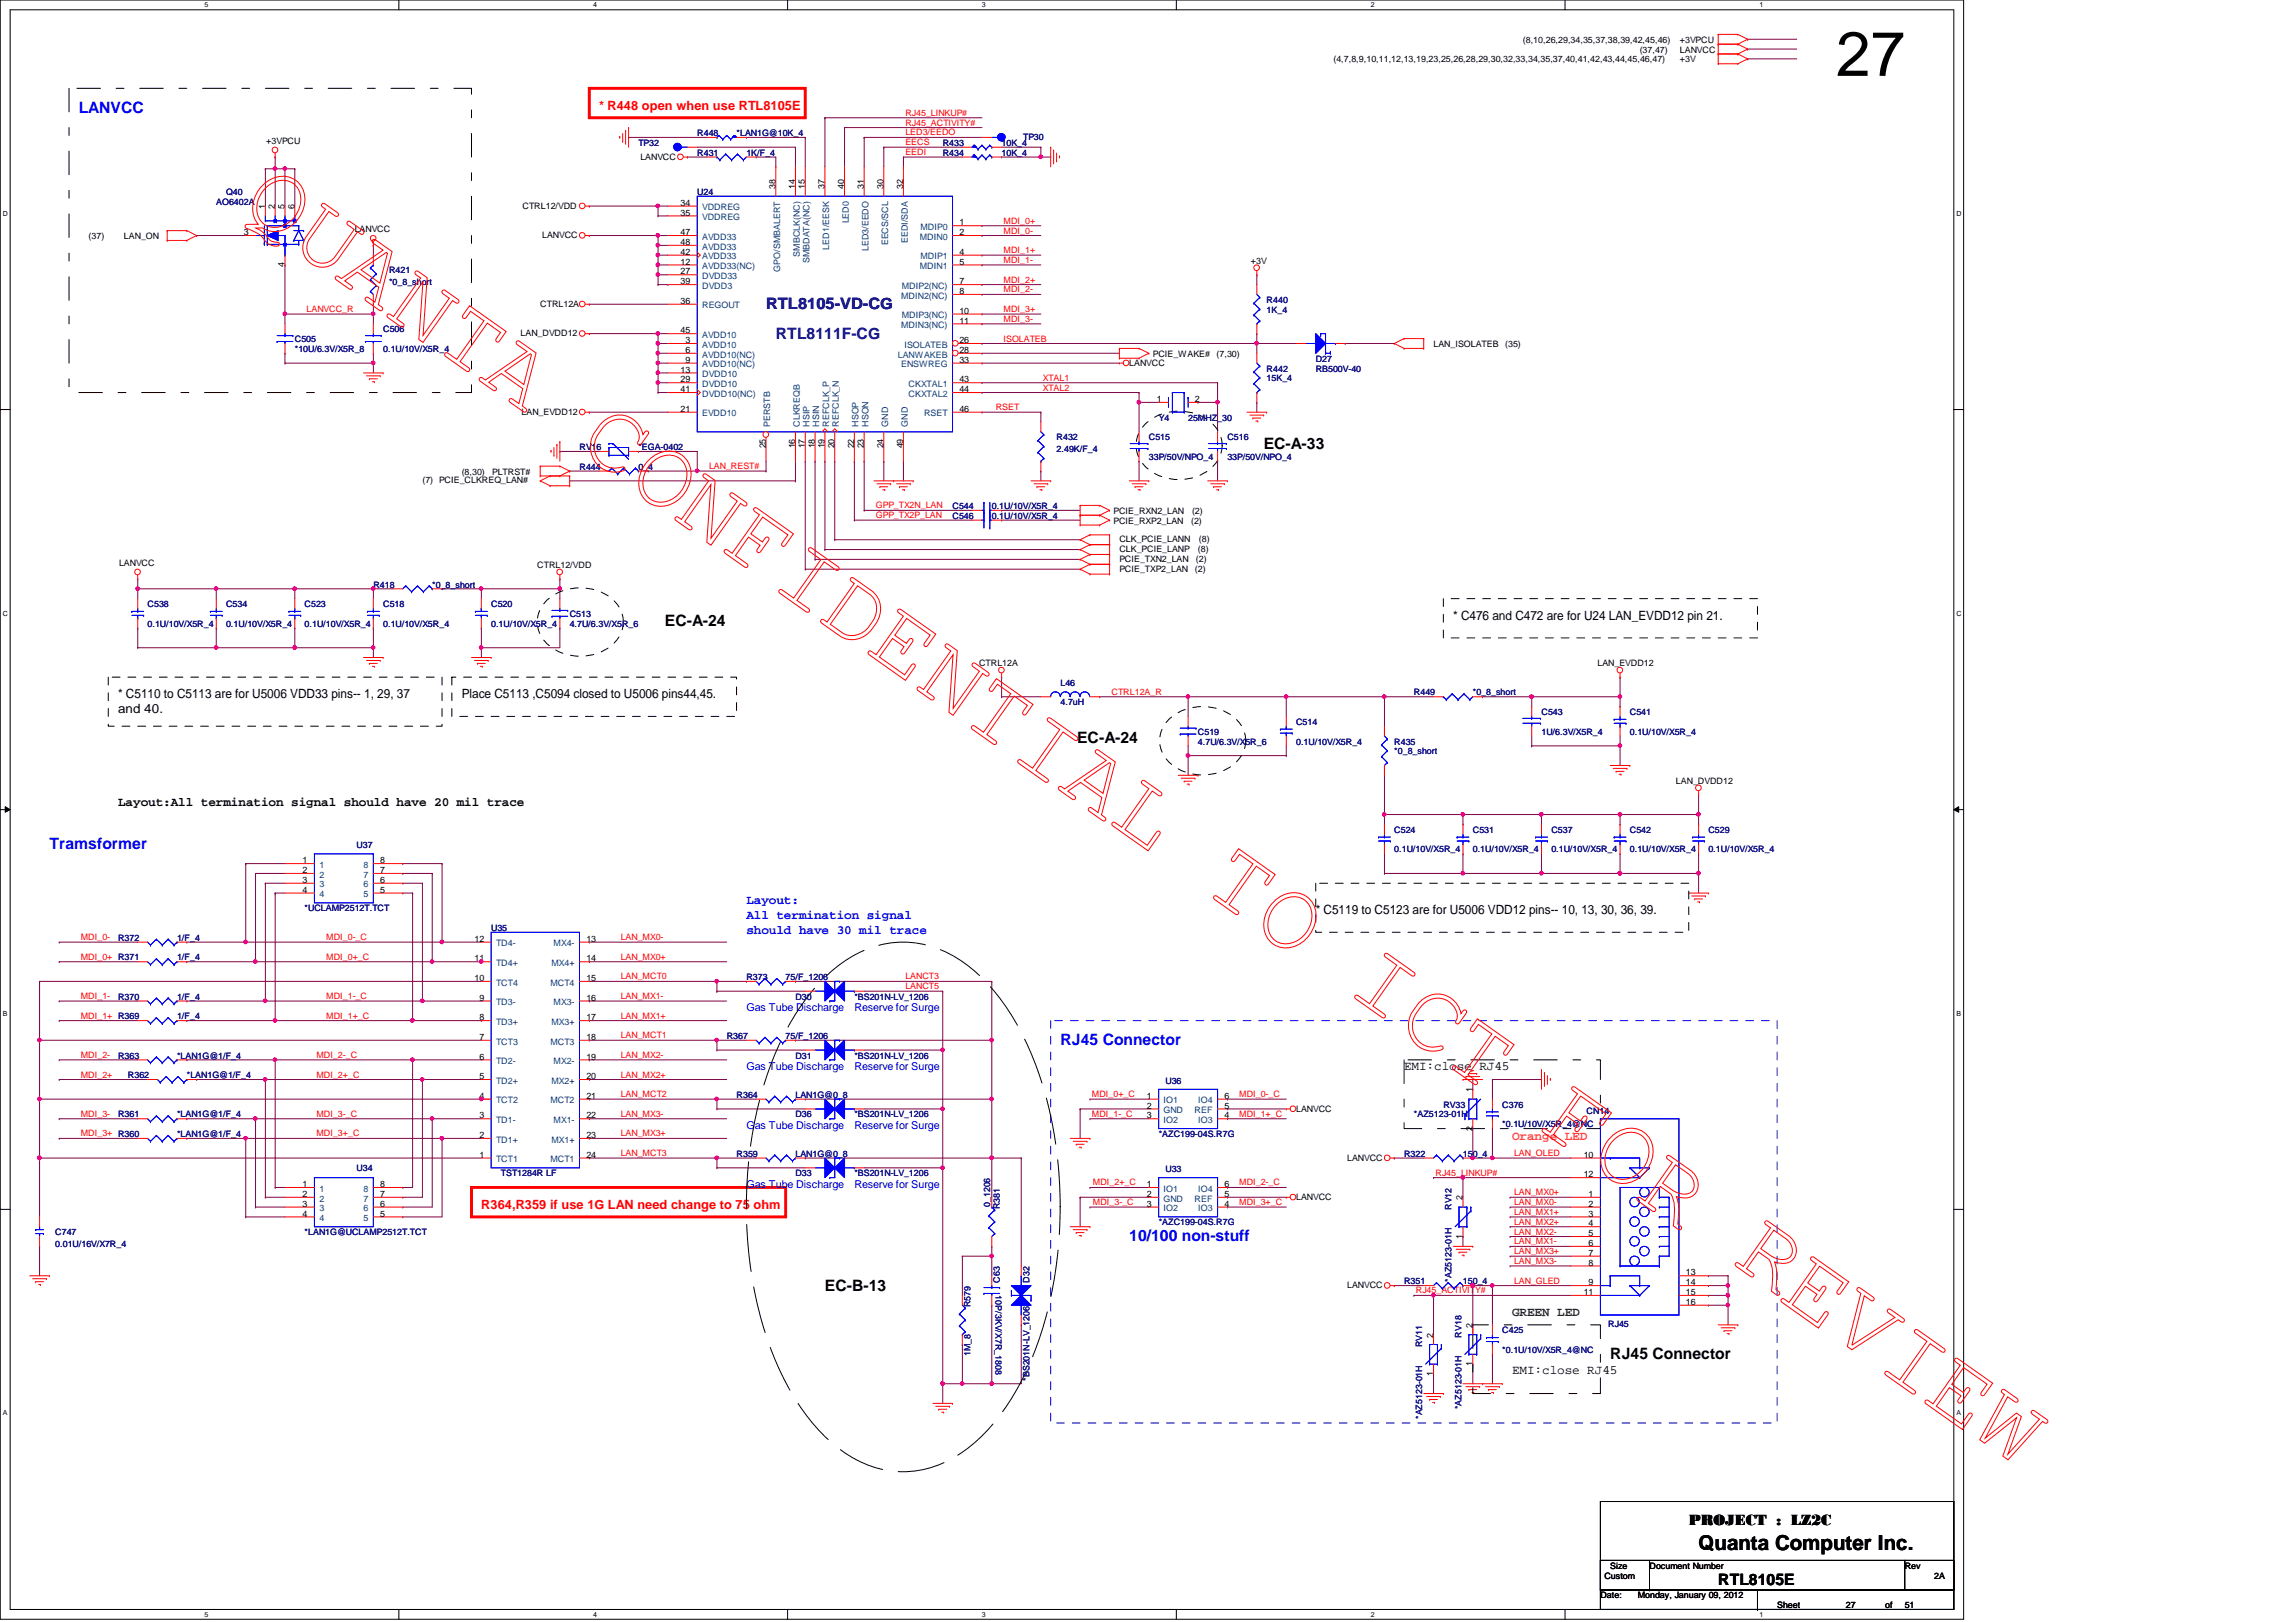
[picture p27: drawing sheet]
<svg xmlns="http://www.w3.org/2000/svg" width="297mm" height="210mm" viewBox="0 0 297 210" stroke-linecap="round" stroke-linejoin="round" font-family="sans-serif">
<defs><g id="words">
<text font-size="8.1" x="237.5" y="9.8">27</text>
<text font-size="2.7" x="219.7" y="200.6">Quanta Computer Inc.</text>
<g font-size="2" fill="#00f">
<text x="10.2" y="14.6">LANVCC</text>
<text x="6.4" y="109.9">Tramsformer</text>
<text x="137.2" y="135.3">RJ45 Connector</text>
<text x="146.1" y="160.7">10/100 non-stuff</text>
</g>
<g font-size="2" fill="#000080">
<text x="99.1" y="40">RTL8105-VD-CG</text>
<text x="100.4" y="43.8">RTL8111F-CG</text>
</g>
<g font-size="2">
<text x="163.5" y="58.2">EC-A-33</text>
<text x="86" y="81">EC-A-24</text>
<text x="139.4" y="96.1">EC-A-24</text>
<text x="106.7" y="167">EC-B-13</text>
<text x="208.3" y="175.9">RJ45 Connector</text>
<text x="218.5" y="197.4">PROJECT : LZ2C</text>
<text x="222.3" y="205.1">RTL8105E</text>
</g>
<g font-size="1.7" fill="#f00">
<text x="77.5" y="14.2">* R448 open when use RTL8105E</text>
<text x="62.3" y="156.5">R364,R359 if use 1G LAN need change to 75 ohm</text>
</g>
<g font-size="1.7">
<text x="188" y="80.2">* C476 and C472 are for U24 LAN_EVDD12 pin 21.</text>
<text x="15.3" y="90.4">* C5110 to C5113 are for U5006 VDD33 pins-- 1, 29, 37</text>
<text x="15.3" y="92.3">and 40.</text>
<text x="59.7" y="90.4">Place C5113 ,C5094 closed to U5006 pins44,45.</text>
<text x="15.3" y="104.3">Layout:All termination signal should have 20 mil trace</text>
<text x="170.2" y="118.3">* C5119 to C5123 are for U5006 VDD12 pins-- 10, 13, 30, 36, 39.</text>
<text x="181.6" y="138.5">EMI:close RJ45</text>
<text x="195.6" y="177.8">EMI:close RJ45</text>
</g>
<g font-size="1.7" fill="#00f">
<text x="96.6" y="117">Layout:</text>
<text x="96.6" y="119">All termination signal</text>
<text x="96.6" y="120.9">should have 30 mil trace</text>
</g>
<text font-size="1.7" fill="#ff8000" x="195.6" y="147.5">Orange LED</text>
<text font-size="1.7" fill="#008000" x="195.6" y="170.3">GREEN LED</text>
<g font-size="1.4" fill="#00f">
<text x="96.6" y="130.9">Gas Tube Discharge</text>
<text x="110.5" y="130.9">Reserve for Surge</text>
<text x="96.6" y="138.5">Gas Tube Discharge</text>
<text x="110.5" y="138.5">Reserve for Surge</text>
<text x="96.6" y="146.1">Gas Tube Discharge</text>
<text x="110.5" y="146.1">Reserve for Surge</text>
<text x="96.6" y="153.7">Gas Tube Discharge</text>
<text x="110.5" y="153.7">Reserve for Surge</text>
</g>
<g font-size="1.1">
<text x="197" y="5.5">(8,10,26,29,34,35,37,38,39,42,45,46)</text>
<text x="217.3" y="5.5">+3VPCU</text>
<text x="172.5" y="8.1">(4,7,8,9,10,11,12,13,19,23,25,26,28,29,30,32,33,34,35,37,40,41,42,43,44,45,46,47)</text>
<text x="212.1" y="6.8">(37,47)</text>
<text x="217.3" y="8.1">+3V</text>
<text x="217.3" y="6.8">LANVCC</text>
<text x="34.5" y="18.6">+3VPCU</text>
<text x="82.8" y="20.7">LANVCC</text>
<text x="34.3" y="27.1" transform="rotate(-90 34.3 27.1)">1</text>
<text x="35.6" y="27.1" transform="rotate(-90 35.6 27.1)">2</text>
<text x="36.8" y="27.1" transform="rotate(-90 36.8 27.1)">5</text>
<text x="38.1" y="27.1" transform="rotate(-90 38.1 27.1)">6</text>
<text x="67.6" y="27">CTRL12/VDD</text>
<text x="88.1" y="27.9">35</text>
<text x="88.1" y="26.6">34</text>
<text x="100.3" y="24.5" transform="rotate(-90 100.3 24.5)">38</text>
<text x="102.9" y="24.5" transform="rotate(-90 102.9 24.5)">14</text>
<text x="104.1" y="24.5" transform="rotate(-90 104.1 24.5)">15</text>
<text x="106.7" y="24.5" transform="rotate(-90 106.7 24.5)">37</text>
<text x="109.2" y="24.5" transform="rotate(-90 109.2 24.5)">40</text>
<text x="111.8" y="24.5" transform="rotate(-90 111.8 24.5)">31</text>
<text x="114.3" y="24.5" transform="rotate(-90 114.3 24.5)">30</text>
<text x="116.8" y="24.5" transform="rotate(-90 116.8 24.5)">32</text>
<text x="124.1" y="29.2">1</text>
<text x="11.5" y="30.9">(37)</text>
<text x="16" y="30.9">LAN_ON</text>
<text x="31.5" y="30.4">3</text>
<text x="36.8" y="34.5" transform="rotate(-90 36.8 34.5)">4</text>
<text x="45.9" y="30.1">LANVCC</text>
<text x="70.1" y="30.8">LANVCC</text>
<text x="88.1" y="34.2">12</text>
<text x="88.1" y="35.5">27</text>
<text x="88.1" y="31.7">48</text>
<text x="88.1" y="30.4">47</text>
<text x="88.1" y="33">42</text>
<text x="124.1" y="30.4">2</text>
<text x="124.1" y="33">4</text>
<text x="124.1" y="34.2">5</text>
<text x="161.8" y="34.1">+3V</text>
<text x="69.9" y="39.7">CTRL12A</text>
<text x="88.1" y="39.3">36</text>
<text x="88.1" y="36.8">39</text>
<text x="124.1" y="36.8">7</text>
<text x="124.1" y="38.1">8</text>
<text x="124.1" y="40.6">10</text>
<text x="124.1" y="41.9">11</text>
<text x="67.3" y="43.5">LAN_DVDD12</text>
<text x="88.1" y="43.1">45</text>
<text x="88.7" y="44.4">3</text>
<text x="88.7" y="45.7">6</text>
<text x="88.7" y="46.9">9</text>
<text x="124.1" y="46.9">33</text>
<text x="124.1" y="44.4">26</text>
<text x="124.1" y="45.7">28</text>
<text x="146.1" y="47.3">LANVCC</text>
<text x="149.1" y="46.2">PCIE_WAKE#</text>
<text x="157.4" y="46.2">(7,30)</text>
<text x="185.5" y="44.9">LAN_ISOLATEB</text>
<text x="194.7" y="44.9">(35)</text>
<text x="67.5" y="53.7">LAN_EVDD12</text>
<text x="88.1" y="48.2">13</text>
<text x="88.1" y="53.3">21</text>
<text x="88.1" y="49.5">29</text>
<text x="88.1" y="50.8">41</text>
<text x="124.1" y="53.3">46</text>
<text x="124.1" y="50.8">44</text>
<text x="124.1" y="49.5">43</text>
<text x="149.6" y="52">1</text>
<text x="154.6" y="52">2</text>
<text x="99.1" y="58" transform="rotate(-90 99.1 58)">25</text>
<text x="102.9" y="58" transform="rotate(-90 102.9 58)">16</text>
<text x="104.1" y="58" transform="rotate(-90 104.1 58)">17</text>
<text x="105.4" y="58" transform="rotate(-90 105.4 58)">18</text>
<text x="106.7" y="58" transform="rotate(-90 106.7 58)">19</text>
<text x="107.9" y="58" transform="rotate(-90 107.9 58)">20</text>
<text x="110.5" y="58" transform="rotate(-90 110.5 58)">22</text>
<text x="111.8" y="58" transform="rotate(-90 111.8 58)">23</text>
<text x="114.3" y="58" transform="rotate(-90 114.3 58)">24</text>
<text x="116.8" y="58" transform="rotate(-90 116.8 58)">49</text>
<text x="54.6" y="62.6">(7) PCIE_CLKREQ_LAN#</text>
<text x="59.7" y="61.4">(8,30)</text>
<text x="63.7" y="61.4">PLTRST#</text>
<text x="144.1" y="66.5">PCIE_RXN2_LAN</text>
<text x="144.1" y="67.8">PCIE_RXP2_LAN</text>
<text x="144.8" y="70.2">CLK_PCIE_LANN</text>
<text x="144.8" y="71.5">CLK_PCIE_LANP</text>
<text x="154.1" y="67.8">(2)</text>
<text x="154.2" y="66.5">(2)</text>
<text x="155" y="71.5">(8)</text>
<text x="155.1" y="70.2">(8)</text>
<text x="15.4" y="73.2">LANVCC</text>
<text x="69.5" y="73.5">CTRL12/VDD</text>
<text x="144.8" y="72.7">PCIE_TXN2_LAN</text>
<text x="144.8" y="74">PCIE_TXP2_LAN</text>
<text x="154.6" y="74">(2)</text>
<text x="154.7" y="72.7">(2)</text>
<text x="126.7" y="86.2">CTRL12A</text>
<text x="206.7" y="86.2">LAN_EVDD12</text>
<text x="216.8" y="101.4">LAN_DVDD12</text>
<text x="39.2" y="111.7">1</text>
<text x="39.2" y="113">2</text>
<text x="49.2" y="113">7</text>
<text x="49.2" y="111.7">8</text>
<text x="39.2" y="114.3">3</text>
<text x="39.2" y="115.5">4</text>
<text x="49.2" y="115.5">5</text>
<text x="49.2" y="114.3">6</text>
<text x="61.4" y="124.4">11</text>
<text x="61.4" y="121.9">12</text>
<text x="75.9" y="121.9">13</text>
<text x="75.9" y="124.4">14</text>
<text x="61.4" y="127">10</text>
<text x="62" y="129.5">9</text>
<text x="75.9" y="127">15</text>
<text x="75.9" y="129.5">16</text>
<text x="62" y="137.1">6</text>
<text x="62" y="134.6">7</text>
<text x="62" y="132">8</text>
<text x="75.9" y="137.1">19</text>
<text x="75.9" y="132">17</text>
<text x="75.9" y="134.6">18</text>
<text x="62" y="139.7">5</text>
<text x="62" y="142.2">4</text>
<text x="75.9" y="142.2">21</text>
<text x="75.9" y="139.7">20</text>
<text x="148.4" y="142.2">1</text>
<text x="148.4" y="143.5">2</text>
<text x="158.4" y="142.2">6</text>
<text x="158.4" y="143.5">5</text>
<text x="167.7" y="143.8">LANVCC</text>
<text x="190.5" y="141.4" transform="rotate(-90 190.5 141.4)">1</text>
<text x="62" y="149.8">1</text>
<text x="62" y="147.3">2</text>
<text x="62" y="144.7">3</text>
<text x="75.9" y="149.8">24</text>
<text x="75.9" y="147.3">23</text>
<text x="75.9" y="144.7">22</text>
<text x="148.4" y="144.7">3</text>
<text x="158.4" y="144.7">4</text>
<text x="190.5" y="146.3" transform="rotate(-90 190.5 146.3)">2</text>
<text x="204.9" y="149.8">10</text>
<text x="39.2" y="153.6">1</text>
<text x="39.2" y="154.9">2</text>
<text x="49.2" y="154.9">7</text>
<text x="49.2" y="153.6">8</text>
<text x="148.4" y="153.6">1</text>
<text x="148.4" y="154.9">2</text>
<text x="158.4" y="153.6">6</text>
<text x="158.4" y="154.9">5</text>
<text x="167.7" y="155.3">LANVCC</text>
<text x="174.3" y="150.2">LANVCC</text>
<text x="189.2" y="155.3" transform="rotate(-90 189.2 155.3)">2</text>
<text x="204.9" y="152.4">12</text>
<text x="205.5" y="154.9">1</text>
<text x="39.2" y="156.2">3</text>
<text x="39.2" y="157.4">4</text>
<text x="49.2" y="157.4">5</text>
<text x="49.2" y="156.2">6</text>
<text x="148.4" y="156.2">3</text>
<text x="158.4" y="156.2">4</text>
<text x="189.2" y="160.3" transform="rotate(-90 189.2 160.3)">1</text>
<text x="205.5" y="161.2">6</text>
<text x="205.5" y="158.7">4</text>
<text x="205.5" y="160">5</text>
<text x="205.5" y="156.2">2</text>
<text x="205.5" y="157.4">3</text>
<text x="174.3" y="166.7">LANVCC</text>
<text x="204.9" y="167.6">11</text>
<text x="205.5" y="163.8">8</text>
<text x="205.5" y="162.5">7</text>
<text x="205.5" y="166.3">9</text>
<text x="218.1" y="166.3">14</text>
<text x="218.1" y="165.1">13</text>
<text x="218.1" y="167.6">15</text>
<text x="185.4" y="173.1" transform="rotate(-90 185.4 173.1)">2</text>
<text x="190.5" y="171.8" transform="rotate(-90 190.5 171.8)">2</text>
<text x="218.1" y="168.9">16</text>
<text x="185.4" y="178.1" transform="rotate(-90 185.4 178.1)">1</text>
<text x="190.5" y="176.8" transform="rotate(-90 190.5 176.8)">1</text>
<text x="208.3" y="203">Size</text>
<text x="213.4" y="203">Document Number</text>
<text x="246.4" y="203">Rev</text>
<text x="207" y="206.8">Date:</text>
<text x="207.6" y="204.3">Custom</text>
<text x="211.9" y="206.8">Monday, January 09, 2012</text>
<text x="229.9" y="208.1">Sheet</text>
<text x="238.8" y="208.1">27</text>
<text x="243.9" y="208.1">of</text>
<text x="246.4" y="208.1">51</text>
<text x="250.2" y="204.3">2A</text>
</g>
<g font-size="1.1" fill="#000080">
<text x="90.2" y="17.6">R448</text>
<text x="95.3" y="17.6">*LAN1G@10K_4</text>
<text x="82.6" y="18.9">TP32</text>
<text x="90.2" y="20.2">R431</text>
<text x="96.6" y="20.2">1K/F_4</text>
<text x="122" y="18.9">R433</text>
<text x="122" y="20.2">R434</text>
<text x="129.6" y="18.9">10K_4</text>
<text x="129.6" y="20.2">10K_4</text>
<text x="132.4" y="18.1">TP30</text>
<text x="28" y="26.5">AO6402A</text>
<text x="29.2" y="25.2">Q40</text>
<text x="90.2" y="25.2">U24</text>
<text x="50.3" y="35.4">R421</text>
<text x="50.3" y="36.9">*0_8_short</text>
<text x="163.9" y="39.2">R440</text>
<text x="163.9" y="40.5">1K_4</text>
<text x="38.1" y="44.3">C505</text>
<text x="38.1" y="45.6">*10U/6.3V/X5R_8</text>
<text x="49.6" y="43">C506</text>
<text x="49.6" y="45.6">0.1U/10V/X5R_4</text>
<text x="170.2" y="46.8">D27</text>
<text x="163.9" y="48.1">R442</text>
<text x="163.9" y="49.4">15K_4</text>
<text x="170.2" y="48.1">RB500V-40</text>
<text x="75" y="58.3">RV16</text>
<text x="82.6" y="58.3">*EGA-0402</text>
<text x="136.7" y="57">R432</text>
<text x="136.7" y="58.5">2.49K/F_4</text>
<text x="148.6" y="57">C515</text>
<text x="148.6" y="59.5">33P/50V/NPO_4</text>
<text x="149.9" y="54.4">Y4</text>
<text x="153.7" y="54.4">25MHZ_30</text>
<text x="158.8" y="57">C516</text>
<text x="158.8" y="59.5">33P/50V/NPO_4</text>
<text x="75" y="60.8">R444</text>
<text x="82.6" y="60.8">0_4</text>
<text x="123.2" y="65.9">C544</text>
<text x="128.3" y="65.9">0.1U/10V/X5R_4</text>
<text x="123.2" y="67.1">C546</text>
<text x="128.3" y="67.1">0.1U/10V/X5R_4</text>
<text x="48.3" y="76">R418</text>
<text x="55.9" y="76">*0_8_short</text>
<text x="19.1" y="78.6">C538</text>
<text x="19.1" y="81.1">0.1U/10V/X5R_4</text>
<text x="29.2" y="78.6">C534</text>
<text x="29.2" y="81.1">0.1U/10V/X5R_4</text>
<text x="39.4" y="78.6">C523</text>
<text x="39.4" y="81.1">0.1U/10V/X5R_4</text>
<text x="49.6" y="78.6">C518</text>
<text x="49.6" y="81.1">0.1U/10V/X5R_4</text>
<text x="63.5" y="78.6">C520</text>
<text x="63.5" y="81.1">0.1U/10V/X5R_4</text>
<text x="73.7" y="79.8">C513</text>
<text x="73.7" y="81.1">4.7U/6.3V/X5R_6</text>
<text x="137.2" y="88.7">L46</text>
<text x="137.2" y="91.3">4.7uH</text>
<text x="155" y="95.1">C519</text>
<text x="167.7" y="93.8">C514</text>
<text x="182.9" y="90">R449</text>
<text x="190.5" y="90">*0_8_short</text>
<text x="199.4" y="92.5">C543</text>
<text x="199.4" y="95.1">1U/6.3V/X5R_4</text>
<text x="210.9" y="92.5">C541</text>
<text x="210.9" y="95.1">0.1U/10V/X5R_4</text>
<text x="155" y="96.4">4.7U/6.3V/X5R_6</text>
<text x="167.7" y="96.4">0.1U/10V/X5R_4</text>
<text x="180.4" y="96.4">R435</text>
<text x="180.4" y="97.6">*0_8_short</text>
<text x="180.4" y="107.8">C524</text>
<text x="190.5" y="107.8">C531</text>
<text x="200.7" y="107.8">C537</text>
<text x="210.9" y="107.8">C542</text>
<text x="221" y="107.8">C529</text>
<text x="46.1" y="109.7">U37</text>
<text x="180.4" y="110.3">0.1U/10V/X5R_4</text>
<text x="190.5" y="110.3">0.1U/10V/X5R_4</text>
<text x="200.7" y="110.3">0.1U/10V/X5R_4</text>
<text x="210.9" y="110.3">0.1U/10V/X5R_4</text>
<text x="221" y="110.3">0.1U/10V/X5R_4</text>
<text x="39.4" y="117.9">*UCLAMP2512T.TCT</text>
<text x="15.3" y="121.8">R372</text>
<text x="22.9" y="124.3">1/F_4</text>
<text x="22.9" y="121.8">1/F_4</text>
<text x="63.5" y="120.5">U35</text>
<text x="15.3" y="129.4">R370</text>
<text x="22.9" y="129.4">1/F_4</text>
<text x="22.9" y="131.9">1/F_4</text>
<text x="96.6" y="126.8">R373</text>
<text x="101.6" y="126.8">75/F_1206</text>
<text x="102.9" y="129.4">D30</text>
<text x="110.5" y="129.4">*BS201N-LV_1206</text>
<text x="15.3" y="137">R363</text>
<text x="22.9" y="137">*LAN1G@1/F_4</text>
<text x="94" y="134.5">R367</text>
<text x="101.6" y="134.5">75/F_1206</text>
<text x="102.9" y="137">D31</text>
<text x="110.5" y="137">*BS201N-LV_1206</text>
<text x="16.5" y="139.5">R362</text>
<text x="24.2" y="139.5">*LAN1G@1/F_4</text>
<text x="95.3" y="142.1">R364</text>
<text x="102.9" y="142.1">LAN1G@0_8</text>
<text x="150.8" y="140.3">U36</text>
<text x="186.7" y="143.3">RV33</text>
<text x="194.3" y="143.3">C376</text>
<text x="15.3" y="144.6">R361</text>
<text x="22.9" y="144.6">*LAN1G@1/F_4</text>
<text x="22.9" y="147.2">*LAN1G@1/F_4</text>
<text x="95.3" y="149.7">R359</text>
<text x="102.9" y="144.6">D36</text>
<text x="102.9" y="149.7">LAN1G@0_8</text>
<text x="110.5" y="144.6">*BS201N-LV_1206</text>
<text x="149.9" y="147.2">*AZC199-04S.R7G</text>
<text x="181.6" y="149.7">R322</text>
<text x="182.9" y="144.6">*AZ5123-01H</text>
<text x="189.3" y="149.7">150_4</text>
<text x="194.3" y="145.9">*0.1U/10V/X5R_4@NC</text>
<text x="205.3" y="144.1">CN14</text>
<text x="46.1" y="151.6">U34</text>
<text x="64.8" y="152.2">TST1284R LF</text>
<text x="102.9" y="152.2">D33</text>
<text x="110.5" y="152.2">*BS201N-LV_1206</text>
<text x="150.8" y="151.7">U33</text>
<text x="7.2" y="159.9">C747</text>
<text x="7.2" y="161.4">0.01U/16V/X7R_4</text>
<text x="39.4" y="159.9">*LAN1G@UCLAMP2512T.TCT</text>
<text x="128.1" y="156.2" transform="rotate(-90 128.1 156.2)">0_1206</text>
<text x="129.4" y="156.5" transform="rotate(-90 129.4 156.5)">R381</text>
<text x="149.9" y="158.6">*AZC199-04S.R7G</text>
<text x="187.8" y="156.6" transform="rotate(-90 187.8 156.6)">RV12</text>
<text x="128.8" y="167.6" transform="rotate(90 128.8 167.6)">10P/3KV/X7R_1808</text>
<text x="129.4" y="166" transform="rotate(-90 129.4 166)">C63</text>
<text x="133.2" y="166" transform="rotate(-90 133.2 166)">D32</text>
<text x="181.6" y="166.2">R351</text>
<text x="187.8" y="165.9" transform="rotate(-90 187.8 165.9)">*AZ5123-01H</text>
<text x="189.3" y="166.2">150_4</text>
<text x="125.6" y="169.2" transform="rotate(-90 125.6 169.2)">R579</text>
<text x="189.1" y="173.1" transform="rotate(-90 189.1 173.1)">RV18</text>
<text x="194.3" y="172.6">C425</text>
<text x="208.1" y="171.8">RJ45</text>
<text x="125.6" y="175.5" transform="rotate(-90 125.6 175.5)">1M_8</text>
<text x="133.2" y="178.7" transform="rotate(-90 133.2 178.7)">*BS201N-LV_1206</text>
<text x="184" y="174.4" transform="rotate(-90 184 174.4)">RV11</text>
<text x="194.3" y="175.1">*0.1U/10V/X5R_4@NC</text>
<text x="184" y="183.6" transform="rotate(-90 184 183.6)">*AZ5123-01H</text>
<text x="189.1" y="182.4" transform="rotate(-90 189.1 182.4)">*AZ5123-01H</text>
</g>
<g font-size="1.1" fill="#f00">
<text x="117.1" y="15">RJ45_LINKUP#</text>
<text x="117.1" y="17.5">LED3/EEDO</text>
<text x="117.1" y="16.3">RJ45_ACTIVITY#</text>
<text x="117.1" y="20.1">EEDI</text>
<text x="117.1" y="18.8">EECS</text>
<text x="129.8" y="29">MDI_0+</text>
<text x="129.8" y="30.2">MDI_0-</text>
<text x="129.8" y="32.8">MDI_1+</text>
<text x="129.8" y="34">MDI_1-</text>
<text x="39.7" y="40.4">LANVCC_R</text>
<text x="129.8" y="41.7">MDI_3-</text>
<text x="129.8" y="37.8">MDI_2-</text>
<text x="129.8" y="36.6">MDI_2+</text>
<text x="129.8" y="40.4">MDI_3+</text>
<text x="129.8" y="44.2">ISOLATEB</text>
<text x="128.8" y="53.1">RSET</text>
<text x="134.9" y="49.3">XTAL1</text>
<text x="134.9" y="50.5">XTAL2</text>
<text x="91.7" y="60.7">LAN_REST#</text>
<text x="113.3" y="65.8">GPP_TX2N_LAN</text>
<text x="113.3" y="67.1">GPP_TX2P_LAN</text>
<text x="143.8" y="89.9">CTRL12A_R</text>
<text x="10.5" y="121.7">MDI_0-</text>
<text x="10.5" y="124.2">MDI_0+ R371</text>
<text x="42.2" y="121.7">MDI_0-_C</text>
<text x="42.2" y="124.2">MDI_0+_C</text>
<text x="80.3" y="124.2">LAN_MX0+</text>
<text x="80.3" y="121.7">LAN_MX0-</text>
<text x="10.5" y="129.3">MDI_1-</text>
<text x="10.5" y="131.8">MDI_1+ R369</text>
<text x="42.2" y="129.3">MDI_1-_C</text>
<text x="42.2" y="131.8">MDI_1+_C</text>
<text x="80.3" y="131.8">LAN_MX1+</text>
<text x="80.3" y="129.3">LAN_MX1-</text>
<text x="80.3" y="126.7">LAN_MCT0</text>
<text x="117.1" y="126.7">LANCT3</text>
<text x="117.1" y="128">LANCT5</text>
<text x="10.5" y="136.9">MDI_2-</text>
<text x="40.9" y="136.9">MDI_2-_C</text>
<text x="80.3" y="136.9">LAN_MX2-</text>
<text x="80.3" y="134.4">LAN_MCT1</text>
<text x="10.5" y="139.4">MDI_2+</text>
<text x="40.9" y="139.4">MDI_2+_C</text>
<text x="80.3" y="139.4">LAN_MX2+</text>
<text x="80.3" y="142">LAN_MCT2</text>
<text x="141.3" y="142">MDI_0+_C</text>
<text x="160.3" y="142">MDI_0-_C</text>
<text x="10.5" y="144.5">MDI_3-</text>
<text x="10.5" y="147.1">MDI_3+ R360</text>
<text x="40.9" y="147.1">MDI_3+_C</text>
<text x="40.9" y="144.5">MDI_3-_C</text>
<text x="80.3" y="147.1">LAN_MX3+</text>
<text x="80.3" y="144.5">LAN_MX3-</text>
<text x="80.3" y="149.6">LAN_MCT3</text>
<text x="141.3" y="144.5">MDI_1-_C</text>
<text x="160.3" y="144.5">MDI_1+_C</text>
<text x="195.9" y="149.6">LAN_OLED</text>
<text x="141.4" y="153.4">MDI_2+_C</text>
<text x="141.4" y="156">MDI_3-_C</text>
<text x="160.3" y="156">MDI_3+_C</text>
<text x="160.3" y="153.4">MDI_2-_C</text>
<text x="185.7" y="152.1">RJ45_LINKUP#</text>
<text x="195.9" y="154.7">LAN_MX0+</text>
<text x="195.9" y="156">LAN_MX0-</text>
<text x="195.9" y="158.5">LAN_MX2+</text>
<text x="195.9" y="161">LAN_MX1-</text>
<text x="195.9" y="157.2">LAN_MX1+</text>
<text x="195.9" y="159.8">LAN_MX2-</text>
<text x="183.2" y="167.4">RJ45_ACTIVITY#</text>
<text x="195.9" y="163.6">LAN_MX3-</text>
<text x="195.9" y="162.3">LAN_MX3+</text>
<text x="195.9" y="166.1">LAN_GLED</text>
</g>
<g font-size="1.1" fill="#004080">
<text x="90.8" y="28.5">VDDREG</text>
<text x="90.8" y="27.2">VDDREG</text>
<text x="109.8" y="28.9" transform="rotate(-90 109.8 28.9)">LED0</text>
<text x="119.1" y="29.8">MDIP0</text>
<text x="90.8" y="34.8">AVDD33(NC)</text>
<text x="90.8" y="32.3">AVDD33</text>
<text x="90.8" y="31">AVDD33</text>
<text x="90.8" y="33.6">AVDD33</text>
<text x="100.9" y="35.1" transform="rotate(-90 100.9 35.1)">GPO/SMBALERT</text>
<text x="103.5" y="33.2" transform="rotate(-90 103.5 33.2)">SMBCLK(NC)</text>
<text x="104.7" y="34.1" transform="rotate(-90 104.7 34.1)">SMBDATA(NC)</text>
<text x="107.3" y="32.3" transform="rotate(-90 107.3 32.3)">LED1/EESK</text>
<text x="112.3" y="32.5" transform="rotate(-90 112.3 32.5)">LED3/EEDO</text>
<text x="114.9" y="31.7" transform="rotate(-90 114.9 31.7)">EECS/SCL</text>
<text x="117.4" y="31.5" transform="rotate(-90 117.4 31.5)">EEDI/SDA</text>
<text x="119" y="31">MDIN0</text>
<text x="119" y="34.8">MDIN1</text>
<text x="119.1" y="33.6">MDIP1</text>
<text x="90.8" y="39.9">REGOUT</text>
<text x="90.8" y="36.1">DVDD33</text>
<text x="90.8" y="37.4">DVDD3</text>
<text x="116.6" y="38.7">MDIN2(NC)</text>
<text x="116.7" y="37.4">MDIP2(NC)</text>
<text x="116.7" y="41.2">MDIP3(NC)</text>
<text x="90.8" y="45">AVDD10</text>
<text x="90.8" y="46.3">AVDD10(NC)</text>
<text x="90.8" y="47.5">AVDD10(NC)</text>
<text x="90.8" y="43.7">AVDD10</text>
<text x="116.2" y="46.3">LANWAKEB</text>
<text x="116.6" y="42.5">MDIN3(NC)</text>
<text x="116.6" y="47.5">ENSWREG</text>
<text x="117" y="45">ISOLATEB</text>
<text x="90.8" y="48.8">DVDD10</text>
<text x="90.8" y="53.9">EVDD10</text>
<text x="90.8" y="50.1">DVDD10</text>
<text x="90.8" y="51.4">DVDD10(NC)</text>
<text x="117.6" y="51.4">CKXTAL2</text>
<text x="117.6" y="50.1">CKXTAL1</text>
<text x="119.5" y="53.9">RSET</text>
<text x="99.6" y="55.2" transform="rotate(-90 99.6 55.2)">PERSTB</text>
<text x="103.5" y="55.2" transform="rotate(-90 103.5 55.2)">CLKREQB</text>
<text x="104.7" y="55.2" transform="rotate(-90 104.7 55.2)">HSIP</text>
<text x="106" y="55.2" transform="rotate(-90 106 55.2)">HSIN</text>
<text x="107.3" y="55.2" transform="rotate(-90 107.3 55.2)">REFCLK_P</text>
<text x="108.5" y="55.2" transform="rotate(-90 108.5 55.2)">REFCLK_N</text>
<text x="111.1" y="55.2" transform="rotate(-90 111.1 55.2)">HSOP</text>
<text x="112.3" y="55.2" transform="rotate(-90 112.3 55.2)">HSON</text>
<text x="114.9" y="55.2" transform="rotate(-90 114.9 55.2)">GND</text>
<text x="117.4" y="55.2" transform="rotate(-90 117.4 55.2)">GND</text>
<text x="41.3" y="112.3">1</text>
<text x="41.3" y="113.6">2</text>
<text x="47" y="113.6">7</text>
<text x="47" y="112.3">8</text>
<text x="41.3" y="114.9">3</text>
<text x="41.3" y="116.1">4</text>
<text x="47" y="116.1">5</text>
<text x="47" y="114.9">6</text>
<text x="64.2" y="125">TD4+</text>
<text x="64.2" y="122.5">TD4-</text>
<text x="71.3" y="125">MX4+</text>
<text x="71.6" y="122.5">MX4-</text>
<text x="64.2" y="130.1">TD3-</text>
<text x="64.2" y="127.6">TCT4</text>
<text x="71.2" y="127.6">MCT4</text>
<text x="71.6" y="130.1">MX3-</text>
<text x="64.2" y="137.7">TD2-</text>
<text x="64.2" y="135.2">TCT3</text>
<text x="64.2" y="132.6">TD3+</text>
<text x="71.2" y="135.2">MCT3</text>
<text x="71.3" y="132.6">MX3+</text>
<text x="71.6" y="137.7">MX2-</text>
<text x="64.2" y="140.3">TD2+</text>
<text x="64.2" y="142.8">TCT2</text>
<text x="71.2" y="142.8">MCT2</text>
<text x="71.3" y="140.3">MX2+</text>
<text x="150.5" y="142.8">IO1</text>
<text x="155" y="142.8">IO4</text>
<text x="64.2" y="147.9">TD1+</text>
<text x="64.2" y="145.3">TD1-</text>
<text x="71.3" y="147.9">MX1+</text>
<text x="71.6" y="145.3">MX1-</text>
<text x="150.5" y="145.3">IO2</text>
<text x="150.5" y="144.1">GND</text>
<text x="154.6" y="144.1">REF</text>
<text x="155" y="145.3">IO3</text>
<text x="41.3" y="154.2">1</text>
<text x="41.3" y="155.5">2</text>
<text x="47" y="155.5">7</text>
<text x="47" y="154.2">8</text>
<text x="64.2" y="150.4">TCT1</text>
<text x="71.2" y="150.4">MCT1</text>
<text x="150.5" y="154.2">IO1</text>
<text x="150.5" y="155.5">GND</text>
<text x="154.6" y="155.5">REF</text>
<text x="155" y="154.2">IO4</text>
<text x="41.3" y="156.8">3</text>
<text x="41.3" y="158">4</text>
<text x="47" y="158">5</text>
<text x="47" y="156.8">6</text>
<text x="150.5" y="156.8">IO2</text>
<text x="155" y="156.8">IO3</text>
</g>
<g font-size=".9">
<text x="26.5" y=".9">5</text>
<text x="76.7" y=".9">4</text>
<text x="127" y=".9">3</text>
<text x="177.3" y=".9">2</text>
<text x="227.6" y=".9">1</text>
<text x=".4" y="27.9">D</text>
<text x="253.1" y="27.9">D</text>
<text x=".4" y="79.7">C</text>
<text x="253.1" y="79.7">C</text>
<text x=".4" y="131.4">B</text>
<text x="253.1" y="131.4">B</text>
<text x=".4" y="183.2">A</text>
<text x="253.1" y="183.2">A</text>
<text x="26.5" y="209.2">5</text>
<text x="76.7" y="209.2">4</text>
<text x="127" y="209.2">3</text>
<text x="177.3" y="209.2">2</text>
<text x="227.6" y="209.2">1</text>
</g>
</g></defs>
<path d="M0 0h254v209.6h-254zM1.3 1.3h251.5v207h-251.5z" fill="none" stroke="#000" stroke-width=".13"/>
<g fill="#fff">
<path d="M26.5 .1h.5v1h-.5z"/>
<path d="M26.5 208.4h.5v1h-.5z"/>
</g>
<path d="M51.6 0v1.3M51.6 208.3v1.3" fill="none" stroke="#000" stroke-width=".13"/>
<g fill="#fff">
<path d="M76.7 .1h.6v1h-.6z"/>
<path d="M76.7 208.4h.6v1h-.6z"/>
</g>
<path d="M101.9 0v1.3M101.9 208.3v1.3" fill="none" stroke="#000" stroke-width=".13"/>
<g fill="#fff">
<path d="M127 .1h.5v1h-.5z"/>
<path d="M127 208.4h.5v1h-.5z"/>
</g>
<path d="M152.2 0v1.3M152.2 208.3v1.3" fill="none" stroke="#000" stroke-width=".13"/>
<g fill="#fff">
<path d="M177.3 .1h.5v1h-.5z"/>
<path d="M177.3 208.4h.5v1h-.5z"/>
</g>
<path d="M202.5 0v1.3M202.5 208.3v1.3" fill="none" stroke="#000" stroke-width=".13"/>
<g fill="#fff">
<path d="M227.6 .1h.5v1h-.5z"/>
<path d="M227.6 208.4h.5v1h-.5z"/>
<path d="M.4 27.1h.6v1.1h-.6z"/>
<path d="M253.1 27.1h.6v1.1h-.6z"/>
<path d="M.4 78.9h.6v1h-.6z"/>
<path d="M253.1 78.9h.6v1h-.6z"/>
</g>
<path d="M0 53h1.3M252.8 53h1.2" fill="none" stroke="#000" stroke-width=".13"/>
<g fill="#fff">
<path d="M.4 130.6h.6v1.1h-.6z"/>
<path d="M253.1 130.6h.6v1.1h-.6z"/>
</g>
<path d="M0 104.8h1.3M.7 104.4l.6 .4-.6 .3zM252.8 104.8l.6-.4v.7zM252.8 104.8h1.2" fill="none" stroke="#000" stroke-width=".13"/>
<path d="M.7 104.4l.6 .4-.6 .3zM252.8 104.8l.6-.4v.7z" fill="#000"/>
<g fill="#fff">
<path d="M.4 182.4h.5v1h-.5z"/>
<path d="M253.1 182.4h.6v1h-.6z"/>
</g>
<path d="M0 156.5h1.3M252.8 156.5h1.2" fill="none" stroke="#000" stroke-width=".13"/>
<path d="M147.4 52.1h.1M147.4 52.1h2.5" fill="none" stroke="#800040" stroke-width=".13"/>
<path d="M147.2 51.9h.3l.1 .1-.1 .2-.2 .1-.1-.1z" fill-rule="evenodd" fill="#f0f"/>
<path d="M147.2 51.9h.3l.1 .1-.1 .2-.2 .1-.1-.1z" fill="none" stroke="#f0f" stroke-width=".13"/>
<g fill="none" stroke="#800040" stroke-width=".13">
<path d="M106.7 15.2h.1M106.7 15.2h20.3M111.8 17.8h.1M111.8 17.8h15.2M114.3 19.1h.1M114.3 19.1h10.2M116.9 20.3h.1M116.9 20.3h7.6M127 30.5h.1M127 38.1h.1M127 36.8h.1M127 33h.1"/>
<path d="M127 34.3h.1M127 29.2h.1M127 30.5h7.7M127 38.1h7.7M127 36.8h7.7M127 33h7.7M127 34.3h7.7M127 29.2h7.7M104.2 59.7h.1M104.2 59.7v14M105.4 59.7h.1M105.4 59.7v12.7"/>
<path d="M106.7 59.7h.1M106.7 59.7v11.4M108 59.7h.1M108 59.7v10.2M110.5 59.7h.1M110.5 59.7v7.6M111.8 59.7h.1M111.8 59.7v6.3M127 41.9h.1M127 40.6h.1M127 45.7h.1M127 41.9h7.7"/>
<path d="M127 40.6h7.7M127 45.7h17.8M147.4 52.1h.1M147.4 59.7h.1M147.4 52.1v3.8M147.4 59.7v2.5M155 52.1h.1M155 52.1h2.5M157.5 52.1h.1M157.5 59.7h.1M157.5 52.1v3.8M157.5 59.7v2.5"/>
<path d="M162.6 52.1h.1M162.6 43.2h.1M162.6 44.5h.1M162.6 43.2v2.5M162.6 52.1v1.2M104.2 73.7h.1M104.2 73.7h35.5M108 69.9h.1M108 69.9h31.7M110.5 67.3h.1M110.5 67.3h15.3M111.8 66h.1"/>
<path d="M111.8 66h14M129.6 66h.1M129.6 67.3h.1M129.6 66h10.1M129.6 67.3h10.1"/>
</g>
<path d="M157.3 51.9h.4v.1v.2l-.2 .1-.2-.1z" fill-rule="evenodd" fill="#f0f"/>
<path d="M157.3 51.9h.4v.1v.2l-.2 .1-.2-.1z" fill="none" stroke="#f0f" stroke-width=".13"/>
<path d="M127 49.5h.1M127 49.5h30.5M38.1 76.2h.1M38.1 76.2h10.2M105.4 72.4h.1M105.4 72.4h34.3M106.7 71.1h.1M106.7 71.1h33" fill="none" stroke="#800040" stroke-width=".13"/>
<path d="M48.1 76h.3l.1 .2-.1 .1-.1 .1-.2-.1z" fill-rule="evenodd" fill="#f0f"/>
<path d="M48.1 76h.3l.1 .2-.1 .1-.1 .1-.2-.1z" fill="none" stroke="#f0f" stroke-width=".13"/>
<path d="M37.9 76h.4l.1 .2-.1 .1-.2 .1-.2-.1z" fill-rule="evenodd" fill="#f0f"/>
<path d="M37.9 76h.4l.1 .2-.1 .1-.2 .1-.2-.1z" fill="none" stroke="#f0f" stroke-width=".13"/>
<path d="M17.8 76.2h.1M17.8 76.2h20.3M28 76.2h.1M17.8 83.8h.1M17.8 83.8h10.2" fill="none" stroke="#800040" stroke-width=".13"/>
<path d="M27.8 76h.3l.1 .2-.1 .1-.2 .1-.1-.1z" fill-rule="evenodd" fill="#f0f"/>
<path d="M27.8 76h.3l.1 .2-.1 .1-.2 .1-.1-.1z" fill="none" stroke="#f0f" stroke-width=".13"/>
<path d="M17.6 76h.4v.2v.1l-.2 .1-.2-.1z" fill-rule="evenodd" fill="#f0f"/>
<path d="M17.6 76h.4v.2v.1l-.2 .1-.2-.1z" fill="none" stroke="#f0f" stroke-width=".13"/>
<path d="M38.1 76.2h.1M38.1 76.2v1.3M48.3 76.2h.1M48.3 76.2v1.3M38.1 81.3h.1M38.1 83.8h.1M38.1 81.3v2.5M38.1 83.8h10.2M48.3 83.8h.1M48.3 83.8v1.3" fill="none" stroke="#800040" stroke-width=".13"/>
<path d="M48.1 83.6h.3l.1 .2-.1 .2h-.1h-.2z" fill-rule="evenodd" fill="#f0f"/>
<path d="M48.1 83.6h.3l.1 .2-.1 .2h-.1h-.2z" fill="none" stroke="#f0f" stroke-width=".13"/>
<path d="M28 83.8h.1M28 83.8h10.1M48.3 81.3h.1M48.3 81.3v2.5" fill="none" stroke="#800040" stroke-width=".13"/>
<path d="M37.9 83.6h.4l.1 .2-.1 .2h-.2h-.2z" fill-rule="evenodd" fill="#f0f"/>
<path d="M37.9 83.6h.4l.1 .2-.1 .2h-.2h-.2z" fill="none" stroke="#f0f" stroke-width=".13"/>
<path d="M27.8 83.6h.3l.1 .2-.1 .2h-.2h-.1z" fill-rule="evenodd" fill="#f0f"/>
<path d="M27.8 83.6h.3l.1 .2-.1 .2h-.2h-.1z" fill="none" stroke="#f0f" stroke-width=".13"/>
<path d="M28 76.2h.1M28 76.2v1.3M17.8 81.3h.1M17.8 81.3v2.5M28 81.3h.1M28 81.3v2.5M198.2 90.2h.1M198.2 90.2h11.4M209.6 96.5h.1M209.6 95.3v1.2" fill="none" stroke="#800040" stroke-width=".13"/>
<path d="M209.4 90h.3l.1 .1-.1 .2-.2 .1-.1-.1z" fill-rule="evenodd" fill="#f0f"/>
<path d="M209.4 90h.3l.1 .1-.1 .2-.2 .1-.1-.1z" fill="none" stroke="#f0f" stroke-width=".13"/>
<path d="M198 90h.3l.1 .1-.1 .2-.2 .1-.1-.1z" fill-rule="evenodd" fill="#f0f"/>
<path d="M198 90h.3l.1 .1-.1 .2-.2 .1-.1-.1z" fill="none" stroke="#f0f" stroke-width=".13"/>
<g fill="none" stroke="#800040" stroke-width=".13">
<path d="M142.3 90.2h.1M142.3 90.2h11.4M153.7 90.2h.1M153.7 97.8h.1M153.7 90.2v2.5M153.7 97.8v2.5M198.2 91.4h.1M198.2 96.5h.1M198.2 90.2v1.2M198.2 95.3v1.2M209.6 91.4h.1M209.6 96.5h.1"/>
<path d="M209.6 90.2v1.2M209.6 96.5v2.6M179.1 105.4h.1M179.1 105.4h10.2"/>
</g>
<path d="M178.9 105.2h.3l.1 .2-.1 .1-.1 .1-.2-.1z" fill-rule="evenodd" fill="#f0f"/>
<path d="M178.9 105.2h.3l.1 .2-.1 .1-.1 .1-.2-.1z" fill="none" stroke="#f0f" stroke-width=".13"/>
<path d="M153.7 97.8h.1M153.7 97.8h12.7" fill="none" stroke="#800040" stroke-width=".13"/>
<path d="M153.5 97.6h.3l.1 .1-.1 .2-.1 .1-.2-.1z" fill-rule="evenodd" fill="#f0f"/>
<path d="M153.5 97.6h.3l.1 .1-.1 .2-.1 .1-.2-.1z" fill="none" stroke="#f0f" stroke-width=".13"/>
<path d="M153.7 97.8h.1M153.7 90.2h.1M153.7 96.5v1.3M153.7 90.2h12.7" fill="none" stroke="#800040" stroke-width=".13"/>
<path d="M153.5 90h.3l.1 .1-.1 .2-.1 .1-.2-.1z" fill-rule="evenodd" fill="#f0f"/>
<path d="M153.5 90h.3l.1 .1-.1 .2-.1 .1-.2-.1z" fill="none" stroke="#f0f" stroke-width=".13"/>
<path d="M166.4 90.2h.1M166.4 97.8h.1M166.4 90.2v2.5M166.4 96.5v1.3M209.6 105.4h.1M209.6 105.4h10.1" fill="none" stroke="#800040" stroke-width=".13"/>
<path d="M219.6 105.2h.3l.1 .2-.1 .1-.2 .1-.1-.1z" fill-rule="evenodd" fill="#f0f"/>
<path d="M219.6 105.2h.3l.1 .2-.1 .1-.2 .1-.1-.1z" fill="none" stroke="#f0f" stroke-width=".13"/>
<path d="M209.4 105.2h.3l.1 .2-.1 .1-.2 .1-.1-.1z" fill-rule="evenodd" fill="#f0f"/>
<path d="M209.4 105.2h.3l.1 .2-.1 .1-.2 .1-.1-.1z" fill="none" stroke="#f0f" stroke-width=".13"/>
<g fill="none" stroke="#800040" stroke-width=".13">
<path d="M189.3 110.5h.1M189.3 106.7h.1M189.3 105.4v1.3M189.3 110.5v2.5M199.4 110.5h.1M199.4 106.7h.1M199.4 105.4v1.3M199.4 110.5v2.5M209.6 110.5h.1M209.6 106.7h.1M209.6 113h.1M209.6 105.4v1.3"/>
<path d="M209.6 110.5v2.5M219.7 110.5h.1M219.7 105.4h.1M219.7 102.9v2.5M219.7 110.5v2.5h-10.1"/>
</g>
<path d="M219.6 112.8h.3l.1 .2-.1 .2h-.2h-.1z" fill-rule="evenodd" fill="#f0f"/>
<path d="M219.6 112.8h.3l.1 .2-.1 .2h-.2h-.1z" fill="none" stroke="#f0f" stroke-width=".13"/>
<path d="M209.4 112.8h.3l.1 .2-.1 .2h-.2h-.1z" fill-rule="evenodd" fill="#f0f"/>
<path d="M209.4 112.8h.3l.1 .2-.1 .2h-.2h-.1z" fill="none" stroke="#f0f" stroke-width=".13"/>
<path d="M199.4 113h.1M199.4 113h10.2" fill="none" stroke="#800040" stroke-width=".13"/>
<path d="M209.4 112.8h.3l.1 .2-.1 .2h-.2h-.1z" fill-rule="evenodd" fill="#f0f"/>
<path d="M209.4 112.8h.3l.1 .2-.1 .2h-.2h-.1z" fill="none" stroke="#f0f" stroke-width=".13"/>
<path d="M199.2 112.8h.4v.2v.2h-.2h-.2z" fill-rule="evenodd" fill="#f0f"/>
<path d="M199.2 112.8h.4v.2v.2h-.2h-.2z" fill="none" stroke="#f0f" stroke-width=".13"/>
<path d="M198.2 96.5h.1M198.2 96.5h11.4M219.7 113h.1M219.7 113v2.6" fill="none" stroke="#800040" stroke-width=".13"/>
<path d="M209.4 96.3h.3l.1 .2-.1 .2h-.2h-.1z" fill-rule="evenodd" fill="#f0f"/>
<path d="M209.4 96.3h.3l.1 .2-.1 .2h-.2h-.1z" fill="none" stroke="#f0f" stroke-width=".13"/>
<path d="M189.3 113h.1M189.3 113h10.1" fill="none" stroke="#800040" stroke-width=".13"/>
<path d="M189.1 112.8h.3l.1 .2-.1 .2h-.2h-.1z" fill-rule="evenodd" fill="#f0f"/>
<path d="M189.1 112.8h.3l.1 .2-.1 .2h-.2h-.1z" fill="none" stroke="#f0f" stroke-width=".13"/>
<path d="M189.3 105.4h.1M189.3 105.4h10.1" fill="none" stroke="#800040" stroke-width=".13"/>
<path d="M189.1 105.2h.3l.1 .2-.1 .1-.2 .1-.1-.1z" fill-rule="evenodd" fill="#f0f"/>
<path d="M189.1 105.2h.3l.1 .2-.1 .1-.2 .1-.1-.1z" fill="none" stroke="#f0f" stroke-width=".13"/>
<path d="M199.4 105.4h.1M199.4 105.4h10.2" fill="none" stroke="#800040" stroke-width=".13"/>
<path d="M199.2 105.2h.4v.2v.1l-.2 .1-.2-.1z" fill-rule="evenodd" fill="#f0f"/>
<path d="M199.2 105.2h.4v.2v.1l-.2 .1-.2-.1z" fill="none" stroke="#f0f" stroke-width=".13"/>
<path d="M36.9 40.6h.1M36.9 40.6v1.3M179.1 106.7h.1M179.1 110.5h.1M179.1 113h.1M179.1 105.4v1.3M179.1 110.5v2.5M179.1 113h10.2" fill="none" stroke="#800040" stroke-width=".13"/>
<path d="M36.7 40.4h.3l.1 .2-.1 .2-.2 .1-.1-.1z" fill-rule="evenodd" fill="#f0f"/>
<path d="M36.7 40.4h.3l.1 .2-.1 .2-.2 .1-.1-.1z" fill="none" stroke="#f0f" stroke-width=".13"/>
<path d="M34.3 21.8h.1M34.3 21.8v4.9M34.3 21.8h1.3M35.6 21.8h.1M35.6 20.3h.1M35.6 20.3v6.4M36.9 21.8h.1M36.9 21.8v4.9M36.9 21.8h1.2M38.1 21.8h.1M38.1 21.8v4.9" fill="none" stroke="#800040" stroke-width=".13"/>
<path d="M36.7 21.6h.3l.1 .2-.1 .2-.2 .1-.1-.1z" fill-rule="evenodd" fill="#f0f"/>
<path d="M36.7 21.6h.3l.1 .2-.1 .2-.2 .1-.1-.1z" fill="none" stroke="#f0f" stroke-width=".13"/>
<path d="M25.4 30.5h.1M25.4 30.5h6.4M48.3 47h.1M48.3 47v1.3" fill="none" stroke="#800040" stroke-width=".13"/>
<path d="M48.1 46.8h.3l.1 .1-.1 .2-.1 .1-.2-.1z" fill-rule="evenodd" fill="#f0f"/>
<path d="M48.1 46.8h.3l.1 .1-.1 .2-.1 .1-.2-.1z" fill="none" stroke="#f0f" stroke-width=".13"/>
<path d="M35.6 21.8h.1M35.6 21.8h1.3" fill="none" stroke="#800040" stroke-width=".13"/>
<path d="M35.4 21.6h.3l.1 .2-.1 .2-.1 .1-.2-.1z" fill-rule="evenodd" fill="#f0f"/>
<path d="M35.4 21.6h.3l.1 .2-.1 .2-.1 .1-.2-.1z" fill="none" stroke="#f0f" stroke-width=".13"/>
<path d="M162.6 44.5h.1M162.6 44.5h5.1" fill="none" stroke="#800040" stroke-width=".13"/>
<path d="M162.4 44.3h.3l.1 .1-.1 .2-.1 .1-.2-.1z" fill-rule="evenodd" fill="#f0f"/>
<path d="M162.4 44.3h.3l.1 .1-.1 .2-.1 .1-.2-.1z" fill="none" stroke="#f0f" stroke-width=".13"/>
<path d="M162.6 35.6h.1M162.6 35.6v1.2M174 44.5h.1M174 44.5h6.4M166.4 90.2h.1M166.4 90.2h12.7" fill="none" stroke="#800040" stroke-width=".13"/>
<path d="M178.9 90h.3l.1 .1-.1 .2-.1 .1-.2-.1z" fill-rule="evenodd" fill="#f0f"/>
<path d="M178.9 90h.3l.1 .1-.1 .2-.1 .1-.2-.1z" fill="none" stroke="#f0f" stroke-width=".13"/>
<path d="M166.2 90h.3l.1 .1-.1 .2-.1 .1-.2-.1z" fill-rule="evenodd" fill="#f0f"/>
<path d="M166.2 90h.3l.1 .1-.1 .2-.1 .1-.2-.1z" fill="none" stroke="#f0f" stroke-width=".13"/>
<g fill="none" stroke="#800040" stroke-width=".13">
<path d="M48.3 76.2h.1M48.3 76.2h2.5M73.7 62.2h29.2M102.9 62.2h.1M179.1 90.2h.1M179.1 90.2h6.4M179.1 90.2v3.8M191.8 90.2h.1M191.8 90.2h6.4M179.1 100.3h.1M179.1 100.3v5.1M141 144.8h.1"/>
<path d="M141 153.7h.1M141 142.2h.1M141 156.2h.1M141 142.2h7.6M141 144.8h7.6M141 156.2h7.6M141 153.7h7.6M158.8 142.2h.1M158.8 156.2h.1M158.8 144.8h.1M158.8 153.7h.1M158.8 142.2h7.6"/>
<path d="M158.8 144.8h7.6M158.8 156.2h7.6M158.8 153.7h7.6M190.5 149.9h.1M193.1 146.1h.1M193.1 146.1v3.8h-2.6"/>
</g>
<path d="M190.3 149.7h.4l.1 .1-.1 .2-.2 .1-.2-.1z" fill-rule="evenodd" fill="#f0f"/>
<path d="M190.3 149.7h.4l.1 .1-.1 .2-.2 .1-.2-.1z" fill="none" stroke="#f0f" stroke-width=".13"/>
<path d="M189.3 152.4h.1M189.3 152.4h13.9M195.4 163.8h.1M195.4 163.8h7.8M221 168.9h.1M221 168.9h2.6" fill="none" stroke="#800040" stroke-width=".13"/>
<path d="M189.1 152.2h.3l.1 .2-.1 .1-.2 .1-.1-.1z" fill-rule="evenodd" fill="#f0f"/>
<path d="M189.1 152.2h.3l.1 .2-.1 .1-.2 .1-.1-.1z" fill="none" stroke="#f0f" stroke-width=".13"/>
<path d="M193.1 149.9h.1M193.1 149.9h10.1M221 166.4h.1M221 166.4h2.6" fill="none" stroke="#800040" stroke-width=".13"/>
<path d="M192.9 149.7h.3l.1 .1-.1 .2-.2 .1-.1-.1z" fill-rule="evenodd" fill="#f0f"/>
<path d="M192.9 149.7h.3l.1 .1-.1 .2-.2 .1-.1-.1z" fill="none" stroke="#f0f" stroke-width=".13"/>
<path d="M180.4 149.9h.1M180.4 149.9h3.8M195.4 158.8h.1M195.4 158.8h7.8M185.5 167.6h.1M185.5 167.6h17.7M195.4 162.6h.1M195.4 161.3h.1M195.4 162.6h7.8M195.4 161.3h7.8" fill="none" stroke="#800040" stroke-width=".13"/>
<path d="M185.3 167.4h.3l.1 .2-.1 .2-.2 .1-.1-.1z" fill-rule="evenodd" fill="#f0f"/>
<path d="M185.3 167.4h.3l.1 .2-.1 .2-.2 .1-.1-.1z" fill="none" stroke="#f0f" stroke-width=".13"/>
<g fill="none" stroke="#800040" stroke-width=".13">
<path d="M195.4 157.5h.1M195.4 154.9h.1M195.4 156.2h.1M195.4 157.5h7.8M195.4 154.9h7.8M195.4 156.2h7.8M180.4 166.4h.1M180.4 166.4h3.8M193.1 166.4h.1M193.1 175.3h.1M193.1 166.4h10.1M193.1 166.4v5.1"/>
<path d="M193.1 175.3v3.8M195.4 160h.1M195.4 160h7.8"/>
</g>
<path d="M192.9 166.2h.3l.1 .1-.1 .2-.2 .1-.1-.1z" fill-rule="evenodd" fill="#f0f"/>
<path d="M192.9 166.2h.3l.1 .1-.1 .2-.2 .1-.1-.1z" fill="none" stroke="#f0f" stroke-width=".13"/>
<path d="M190.5 166.4h.1M190.5 166.4h2.6" fill="none" stroke="#800040" stroke-width=".13"/>
<path d="M190.3 166.2h.4l.1 .1-.1 .2-.2 .1-.2-.1z" fill-rule="evenodd" fill="#f0f"/>
<path d="M190.3 166.2h.4l.1 .1-.1 .2-.2 .1-.2-.1z" fill="none" stroke="#f0f" stroke-width=".13"/>
<g fill="none" stroke="#800040" stroke-width=".13">
<path d="M127 44.5h.1M127 44.5h35.6M7.7 139.7h.1M7.7 137.2h.1M7.7 129.5h.1M7.7 132.1h.1M7.7 121.9h.1M7.7 124.5h.1M7.7 139.7h11.4M7.7 137.2h10.1M7.7 129.5h10.1M7.7 132.1h10.1"/>
<path d="M7.7 121.9h10.1M7.7 124.5h10.1M76.2 139.7h.1M76.2 137.2h.1M76.2 139.7h17.8M76.2 137.2h17.8M7.7 144.8h.1M7.7 147.3h.1M7.7 147.3h10.1M7.7 144.8h10.1M76.2 147.3h.1M76.2 144.8h.1"/>
<path d="M76.2 147.3h17.8M76.2 144.8h17.8M223.6 167.6h.1M223.6 167.6v1.3"/>
</g>
<path d="M223.4 167.4h.3l.1 .2-.1 .2-.2 .1-.1-.1z" fill-rule="evenodd" fill="#f0f"/>
<path d="M223.4 167.4h.3l.1 .2-.1 .2-.2 .1-.1-.1z" fill="none" stroke="#f0f" stroke-width=".13"/>
<path d="M223.6 168.9h.1M223.6 168.9v2.6" fill="none" stroke="#800040" stroke-width=".13"/>
<path d="M223.4 168.7h.3l.1 .2-.1 .1-.2 .1-.1-.1z" fill-rule="evenodd" fill="#f0f"/>
<path d="M223.4 168.7h.3l.1 .2-.1 .1-.2 .1-.1-.1z" fill="none" stroke="#f0f" stroke-width=".13"/>
<path d="M85.1 26.7h.1M85.1 26.7h1.3M17.8 74.9h.1M17.8 74.9v1.3M209.6 87.6h.1M209.6 87.6v2.6M193.1 139.7h.1M193.1 139.7h6.3M193.1 139.7v2.5" fill="none" stroke="#800040" stroke-width=".13"/>
<path d="M84.9 26.5h.4v.1v.2l-.2 .1-.2-.1z" fill-rule="evenodd" fill="#f0f"/>
<path d="M84.9 26.5h.4v.1v.2l-.2 .1-.2-.1z" fill="none" stroke="#f0f" stroke-width=".13"/>
<g fill="none" stroke="#800040" stroke-width=".13">
<path d="M109.3 16.5h.1M109.3 16.5h17.7M76.2 39.4h.1M76.2 39.4h10.2M76.2 53.3h.1M76.2 53.3h10.2M85.1 43.2h.1M85.1 43.2h1.3M114.3 59.7h.1M114.3 59.7v2.5M116.9 59.7h.1M116.9 59.7v2.5"/>
<path d="M127 53.3h.1M127 47h.1M127 53.3h7.7M127 47h17.8M62.3 76.2h.1M62.3 76.2v1.3M134.7 61h.1M134.7 61v1.2M62.3 83.8h.1M62.3 83.8v1.3M72.4 81.3h.1M72.4 81.3v2.5h-10.1"/>
<path d="M129.6 87.6h.1M129.6 90.2h.1M129.6 87.6v2.6M129.6 90.2h5.1"/>
</g>
<path d="M62.1 83.6h.3l.1 .2-.1 .2h-.2h-.1z" fill-rule="evenodd" fill="#f0f"/>
<path d="M62.1 83.6h.3l.1 .2-.1 .2h-.2h-.1z" fill="none" stroke="#f0f" stroke-width=".13"/>
<path d="M62.3 76.2h.1M72.4 74.9h.1M72.4 74.9v1.3h-10.1" fill="none" stroke="#800040" stroke-width=".13"/>
<path d="M72.2 76h.4v.2v.1l-.2 .1-.2-.1z" fill-rule="evenodd" fill="#f0f"/>
<path d="M72.2 76h.4v.2v.1l-.2 .1-.2-.1z" fill="none" stroke="#f0f" stroke-width=".13"/>
<path d="M62.1 76h.3l.1 .2-.1 .1-.2 .1-.1-.1z" fill-rule="evenodd" fill="#f0f"/>
<path d="M62.1 76h.3l.1 .2-.1 .1-.2 .1-.1-.1z" fill="none" stroke="#f0f" stroke-width=".13"/>
<g fill="none" stroke="#800040" stroke-width=".13">
<path d="M17.8 76.2h.1M17.8 76.2v1.3M57.2 76.2h.1M57.2 76.2h5.1M72.4 76.2h.1M72.4 76.2v1.3M90.2 61h.1M90.2 61h8.9M62.3 81.3h.1M62.3 81.3v2.5M219.7 106.7h.1M219.7 105.4v1.3"/>
<path d="M139.7 143.5h.1M139.7 154.9h.1M139.7 143.5h8.9M139.7 143.5v3.8M139.7 154.9v3.9M139.7 154.9h8.9"/>
</g>
<path d="M90 60.8h.3l.1 .1-.1 .2-.1 .1-.2-.1z" fill-rule="evenodd" fill="#f0f"/>
<path d="M90 60.8h.3l.1 .1-.1 .2-.1 .1-.2-.1z" fill="none" stroke="#f0f" stroke-width=".13"/>
<path d="M76.2 26.7h.1M76.2 26.7h8.9M85.1 27.9h.1M85.1 26.7h.1M85.1 30.5h.1M85.1 27.9h1.3M85.1 26.7v1.2M85.1 30.5h1.3M73.7 61h.1M73.7 61h3.8" fill="none" stroke="#800040" stroke-width=".13"/>
<path d="M84.9 30.3h.4v.1v.2l-.2 .1-.2-.1z" fill-rule="evenodd" fill="#f0f"/>
<path d="M84.9 30.3h.4v.1v.2l-.2 .1-.2-.1z" fill="none" stroke="#f0f" stroke-width=".13"/>
<path d="M85.1 31.8h.1M85.1 30.5v1.3" fill="none" stroke="#800040" stroke-width=".13"/>
<path d="M84.9 31.6h.4v.1v.2l-.2 .1-.2-.1z" fill-rule="evenodd" fill="#f0f"/>
<path d="M84.9 31.6h.4v.1v.2l-.2 .1-.2-.1z" fill="none" stroke="#f0f" stroke-width=".13"/>
<path d="M85.1 35.6h.1M85.1 36.8h.1M85.1 34.3h.1M85.1 36.8h1.3M85.1 35.6h1.3M85.1 35.6v1.2M85.1 34.3h1.3M86.4 36.8h.1" fill="none" stroke="#800040" stroke-width=".13"/>
<path d="M84.9 34.1h.4v.1v.2l-.2 .1-.2-.1z" fill-rule="evenodd" fill="#f0f"/>
<path d="M84.9 34.1h.4v.1v.2l-.2 .1-.2-.1z" fill="none" stroke="#f0f" stroke-width=".13"/>
<path d="M85.1 35.6h.1M85.1 34.3v1.3" fill="none" stroke="#800040" stroke-width=".13"/>
<path d="M84.9 35.4h.4v.1v.2l-.2 .1-.2-.1z" fill-rule="evenodd" fill="#f0f"/>
<path d="M84.9 35.4h.4v.1v.2l-.2 .1-.2-.1z" fill="none" stroke="#f0f" stroke-width=".13"/>
<path d="M85.1 33h.1M85.1 34.3h.1M85.1 31.8h.1M85.1 33h1.3M85.1 31.8v2.5M85.1 31.8h1.3" fill="none" stroke="#800040" stroke-width=".13"/>
<path d="M84.9 32.8h.4v.2v.2h-.2h-.2z" fill-rule="evenodd" fill="#f0f"/>
<path d="M84.9 32.8h.4v.2v.2h-.2h-.2z" fill="none" stroke="#f0f" stroke-width=".13"/>
<path d="M85.1 50.8h.1M85.1 49.5h.1M85.1 50.8h1.3M85.1 49.5v1.3" fill="none" stroke="#800040" stroke-width=".13"/>
<path d="M84.9 49.3h.4v.2v.2h-.2h-.2z" fill-rule="evenodd" fill="#f0f"/>
<path d="M84.9 49.3h.4v.2v.2h-.2h-.2z" fill="none" stroke="#f0f" stroke-width=".13"/>
<path d="M76.2 43.2h.1M76.2 43.2h8.9M85.1 44.5h.1M85.1 43.2h.1M85.1 44.5h1.3M85.1 43.2v1.3" fill="none" stroke="#800040" stroke-width=".13"/>
<path d="M84.9 43h.4v.1v.2l-.2 .1-.2-.1z" fill-rule="evenodd" fill="#f0f"/>
<path d="M84.9 43h.4v.1v.2l-.2 .1-.2-.1z" fill="none" stroke="#f0f" stroke-width=".13"/>
<path d="M85.1 45.7h.1M85.1 44.5h.1M85.1 45.7h1.3M85.1 44.5v1.2" fill="none" stroke="#800040" stroke-width=".13"/>
<path d="M84.9 44.3h.4v.1v.2l-.2 .1-.2-.1z" fill-rule="evenodd" fill="#f0f"/>
<path d="M84.9 44.3h.4v.1v.2l-.2 .1-.2-.1z" fill="none" stroke="#f0f" stroke-width=".13"/>
<path d="M85.1 47h.1M85.1 45.7h.1M85.1 47h1.3M85.1 45.7v1.3" fill="none" stroke="#800040" stroke-width=".13"/>
<path d="M84.9 45.5h.4v.2v.2h-.2h-.2z" fill-rule="evenodd" fill="#f0f"/>
<path d="M84.9 45.5h.4v.2v.2h-.2h-.2z" fill="none" stroke="#f0f" stroke-width=".13"/>
<path d="M85.1 48.3h.1M85.1 47h.1M85.1 48.3h1.3M85.1 47v1.3" fill="none" stroke="#800040" stroke-width=".13"/>
<path d="M84.9 46.8h.4v.1v.2l-.2 .1-.2-.1z" fill-rule="evenodd" fill="#f0f"/>
<path d="M84.9 46.8h.4v.1v.2l-.2 .1-.2-.1z" fill="none" stroke="#f0f" stroke-width=".13"/>
<path d="M85.1 49.5h.1M85.1 48.3h.1M85.1 49.5h1.3M85.1 48.3v1.2" fill="none" stroke="#800040" stroke-width=".13"/>
<path d="M84.9 48.1h.4v.1v.2l-.2 .1-.2-.1z" fill-rule="evenodd" fill="#f0f"/>
<path d="M84.9 48.1h.4v.1v.2l-.2 .1-.2-.1z" fill="none" stroke="#f0f" stroke-width=".13"/>
<g fill="none" stroke="#800040" stroke-width=".13">
<path d="M106.7 15.2h.1M106.7 15.2v6.4M109.3 16.5h.1M109.3 16.5v5.1M116.9 21.6h.1M116.9 20.3v1.3M134.7 20.3h.1M134.7 20.3h1.2M134.7 53.3h.1M134.7 53.3v1.3M147.4 50.8h.1M147.4 50.8v1.3"/>
<path d="M157.5 49.5h.1M157.5 49.5v2.6"/>
</g>
<path d="M134.5 20.1h.3l.1 .2-.1 .2h-.2h-.1z" fill-rule="evenodd" fill="#f0f"/>
<path d="M134.5 20.1h.3l.1 .2-.1 .2h-.2h-.1z" fill="none" stroke="#f0f" stroke-width=".13"/>
<g fill="none" stroke="#800040" stroke-width=".13">
<path d="M81.3 17.8h.1M81.3 17.8h10.2M90.2 19.1h12.7M96.6 17.8h.1M96.6 17.8h7.6M102.9 19.1h.1M102.9 19.1v2.5M104.2 17.8h.1M104.2 17.8v3.8M111.8 17.8h.1M111.8 17.8v3.8M114.3 19.1h.1"/>
<path d="M114.3 19.1v2.5M129.6 19.1h5.1M134.7 19.1h.1M134.7 19.1v1.2M36.9 34.3h.1M36.9 34.3v6.3M48.3 31.8h.1M48.3 31.8v1.2M76.2 30.5h.1M76.2 30.5h8.9M88.9 20.3h.1M88.9 20.3h2.6"/>
<path d="M97.8 20.3h.1M97.8 20.3h2.6v1.3M100.4 21.6h.1M102.9 21.6h.1M129.6 20.3h.1M129.6 20.3h5.1M134.7 20.3h.1M36.9 45.7h.1M36.9 47h.1M36.9 40.6h.1M36.9 45.7v1.3M36.9 40.6h11.4"/>
<path d="M48.3 45.7h.1M48.3 40.6h.1M48.3 45.7v1.3h-11.4M48.3 40.6v1.3M99.1 59.7v1.3M102.9 59.7v2.5M127 50.8h.1M127 50.8h20.4M99.1 61h.1M102.9 62.2h.1"/>
</g>
<path d="M48.1 40.4h.3l.1 .2-.1 .2-.1 .1-.2-.1z" fill-rule="evenodd" fill="#f0f"/>
<path d="M48.1 40.4h.3l.1 .2-.1 .2-.1 .1-.2-.1z" fill="none" stroke="#f0f" stroke-width=".13"/>
<g fill="none" stroke="#800040" stroke-width=".13">
<path d="M48.3 39.4h.1M48.3 39.4v1.2M72.4 58.4h.1M72.4 58.4h5.1M82.6 58.4h.1M82.6 58.4h7.6v2.6M83.9 61h.1M83.9 61h6.3M90.2 61h.1M5.1 127h.1M5.1 127h57.2M221 165.1h.1"/>
<path d="M221 167.6h.1M221 165.1h2.6M223.6 165.1h.1M223.6 166.4h.1M223.6 165.1v2.5h-2.6"/>
</g>
<path d="M223.4 166.2h.3l.1 .1-.1 .2-.2 .1-.1-.1z" fill-rule="evenodd" fill="#f0f"/>
<path d="M223.4 166.2h.3l.1 .1-.1 .2-.2 .1-.1-.1z" fill="none" stroke="#f0f" stroke-width=".13"/>
<path d="M5.1 149.9h.1M5.1 149.9v7.6M5.1 161.3h.1M5.1 161.3v3.8" fill="none" stroke="#800040" stroke-width=".13"/>
<path d="M4.9 149.7h.4v.1v.2l-.2 .1-.2-.1z" fill-rule="evenodd" fill="#f0f"/>
<path d="M4.9 149.7h.4v.1v.2l-.2 .1-.2-.1z" fill="none" stroke="#f0f" stroke-width=".13"/>
<path d="M54.6 129.5h.1M54.6 129.5h7.7" fill="none" stroke="#800040" stroke-width=".13"/>
<path d="M54.5 129.3h.3l.1 .2-.1 .2-.2 .1-.1-.1z" fill-rule="evenodd" fill="#f0f"/>
<path d="M54.5 129.3h.3l.1 .2-.1 .2-.2 .1-.1-.1z" fill="none" stroke="#f0f" stroke-width=".13"/>
<path d="M53.4 132.1h8.9M62.3 132.1h.1" fill="none" stroke="#800040" stroke-width=".13"/>
<path d="M53.2 131.9h.3l.1 .1-.1 .2-.2 .1-.1-.1z" fill-rule="evenodd" fill="#f0f"/>
<path d="M53.2 131.9h.3l.1 .1-.1 .2-.2 .1-.1-.1z" fill="none" stroke="#f0f" stroke-width=".13"/>
<path d="M57.2 121.9h.1M57.2 121.9h5.1" fill="none" stroke="#800040" stroke-width=".13"/>
<path d="M57 121.7h.3l.1 .2-.1 .2h-.2h-.1z" fill-rule="evenodd" fill="#f0f"/>
<path d="M57 121.7h.3l.1 .2-.1 .2h-.2h-.1z" fill="none" stroke="#f0f" stroke-width=".13"/>
<path d="M53.4 137.2h.1M53.4 137.2h8.9M54.6 139.7h.1M54.6 139.7h7.7M5.1 149.9h.1M5.1 149.9h57.2M55.9 144.8h.1M55.9 144.8h6.4M57.2 147.3h.1M57.2 147.3h5.1" fill="none" stroke="#800040" stroke-width=".13"/>
<path d="M4.9 149.7h.4v.1v.2l-.2 .1-.2-.1z" fill-rule="evenodd" fill="#f0f"/>
<path d="M4.9 149.7h.4v.1v.2l-.2 .1-.2-.1z" fill="none" stroke="#f0f" stroke-width=".13"/>
<g fill="none" stroke="#800040" stroke-width=".13">
<path d="M226.1 7.6h.1M226.1 6.4h.1M226.1 5.1h.1M226.1 7.6h6.3M226.1 6.4h6.3M226.1 5.1h6.3M76.2 132.1h.1M76.2 129.5h.1M76.2 124.5h.1M76.2 121.9h.1M76.2 132.1h17.8M76.2 129.5h17.8"/>
<path d="M76.2 124.5h17.8M76.2 121.9h17.8M190.5 139.7v1.3M5.1 142.2h.1M5.1 142.2v7.7M52.1 157.5h.1M52.1 157.5h5.1M55.9 144.8h.1M55.9 144.8v11.4M158.8 143.5h.1M158.8 154.9h.1M158.8 143.5h7.6"/>
<path d="M158.8 154.9h7.6M185.5 152.4h.1M185.5 152.4h3.8M189.3 152.4h.1M189.3 152.4v2.5M190.5 141h.1M190.5 149.9h.1M190.5 146.1v3.8M182.9 167.6h.1M182.9 167.6h2.6M185.5 167.6h.1M185.5 177.8h.1"/>
<path d="M185.5 167.6v5.1M185.5 177.8v2.5M189.3 160h.1M189.3 160v1.3M190.5 176.5h.1M190.5 166.4h.1M190.5 166.4v5.1M190.5 176.5v2.6"/>
</g>
<path d="M55.7 144.6h.4v.1v.2l-.2 .1-.2-.1z" fill-rule="evenodd" fill="#f0f"/>
<path d="M55.7 144.6h.4v.1v.2l-.2 .1-.2-.1z" fill="none" stroke="#f0f" stroke-width=".13"/>
<path d="M53.4 137.2h.1M53.4 137.2v16.5" fill="none" stroke="#800040" stroke-width=".13"/>
<path d="M53.2 137h.3l.1 .1-.1 .2-.2 .1-.1-.1z" fill-rule="evenodd" fill="#f0f"/>
<path d="M53.2 137h.3l.1 .1-.1 .2-.2 .1-.1-.1z" fill="none" stroke="#f0f" stroke-width=".13"/>
<path d="M57.2 147.3h.1M57.2 147.3v10.2" fill="none" stroke="#800040" stroke-width=".13"/>
<path d="M57 147.1h.3l.1 .2-.1 .2h-.2h-.1z" fill-rule="evenodd" fill="#f0f"/>
<path d="M57 147.1h.3l.1 .2-.1 .2h-.2h-.1z" fill="none" stroke="#f0f" stroke-width=".13"/>
<path d="M31.8 147.3h.1M31.8 147.3v10.2" fill="none" stroke="#800040" stroke-width=".13"/>
<path d="M31.6 147.1h.3l.1 .2-.1 .2h-.2h-.1z" fill-rule="evenodd" fill="#f0f"/>
<path d="M31.6 147.1h.3l.1 .2-.1 .2h-.2h-.1z" fill="none" stroke="#f0f" stroke-width=".13"/>
<path d="M34.3 139.7h.1M34.3 139.7v15.2M52.1 153.7h.1M52.1 154.9h.1M52.1 153.7h1.3M52.1 154.9h2.5" fill="none" stroke="#800040" stroke-width=".13"/>
<path d="M34.1 139.5h.4v.2v.1l-.2 .1-.2-.1z" fill-rule="evenodd" fill="#f0f"/>
<path d="M34.1 139.5h.4v.2v.1l-.2 .1-.2-.1z" fill="none" stroke="#f0f" stroke-width=".13"/>
<path d="M54.6 139.7h.1M54.6 139.7v15.2M31.8 157.5h.1M31.8 157.5h5.1M35.6 153.7h.1M35.6 153.7h1.3" fill="none" stroke="#800040" stroke-width=".13"/>
<path d="M54.5 139.5h.3l.1 .2-.1 .1-.2 .1-.1-.1z" fill-rule="evenodd" fill="#f0f"/>
<path d="M54.5 139.5h.3l.1 .2-.1 .1-.2 .1-.1-.1z" fill="none" stroke="#f0f" stroke-width=".13"/>
<path d="M33.1 144.8h.1M33.1 144.8v11.4M34.3 154.9h.1M34.3 154.9h2.6" fill="none" stroke="#800040" stroke-width=".13"/>
<path d="M32.9 144.6h.3l.1 .1-.1 .2-.2 .1-.1-.1z" fill-rule="evenodd" fill="#f0f"/>
<path d="M32.9 144.6h.3l.1 .1-.1 .2-.2 .1-.1-.1z" fill="none" stroke="#f0f" stroke-width=".13"/>
<path d="M35.6 137.2h.1M35.6 137.2v16.5M33.1 156.2h.1M33.1 156.2h3.8" fill="none" stroke="#800040" stroke-width=".13"/>
<path d="M35.4 137h.3l.1 .1-.1 .2-.1 .1-.2-.1z" fill-rule="evenodd" fill="#f0f"/>
<path d="M35.4 137h.3l.1 .1-.1 .2-.1 .1-.2-.1z" fill="none" stroke="#f0f" stroke-width=".13"/>
<g fill="none" stroke="#800040" stroke-width=".13">
<path d="M31.8 111.8h.1M31.8 111.8h5.1M31.8 111.8v10.1M33.1 113h.1M33.1 113h3.8M33.1 113v11.5M34.3 114.3h.1M34.3 114.3h2.6M34.3 114.3v15.2M35.6 115.6h.1M35.6 115.6h1.3M35.6 115.6v16.5"/>
<path d="M52.1 115.6h.1M52.1 114.3h.1M52.1 111.8h.1M52.1 113h.1M52.1 115.6h1.3M52.1 111.8h5.1M52.1 114.3h2.5M52.1 113h3.8M53.4 115.6h.1M53.4 115.6v16.5M54.6 114.3h.1M54.6 114.3v15.2"/>
<path d="M55.9 113h.1M55.9 113v11.5M57.2 111.8h.1M57.2 111.8v10.1M5.1 134.6h.1M5.1 134.6h57.2M52.1 156.2h.1M52.1 156.2h3.8"/>
</g>
<path d="M4.9 134.4h.4v.2v.2h-.2h-.2z" fill-rule="evenodd" fill="#f0f"/>
<path d="M4.9 134.4h.4v.2v.2h-.2h-.2z" fill="none" stroke="#f0f" stroke-width=".13"/>
<path d="M5.1 127h.1M5.1 127v7.6M31.8 121.9h.1M31.8 121.9h25.4" fill="none" stroke="#800040" stroke-width=".13"/>
<path d="M31.6 121.7h.3l.1 .2-.1 .2h-.2h-.1z" fill-rule="evenodd" fill="#f0f"/>
<path d="M31.6 121.7h.3l.1 .2-.1 .2h-.2h-.1z" fill="none" stroke="#f0f" stroke-width=".13"/>
<path d="M34.3 129.5h.1M34.3 129.5h20.3" fill="none" stroke="#800040" stroke-width=".13"/>
<path d="M34.1 129.3h.4v.2v.2l-.2 .1-.2-.1z" fill-rule="evenodd" fill="#f0f"/>
<path d="M34.1 129.3h.4v.2v.2l-.2 .1-.2-.1z" fill="none" stroke="#f0f" stroke-width=".13"/>
<path d="M55.9 124.5h.1M55.9 124.5h6.4" fill="none" stroke="#800040" stroke-width=".13"/>
<path d="M62.1 124.3h.3l.1 .1-.1 .2-.2 .1-.1-.1z" fill-rule="evenodd" fill="#f0f"/>
<path d="M62.1 124.3h.3l.1 .1-.1 .2-.2 .1-.1-.1z" fill="none" stroke="#f0f" stroke-width=".13"/>
<path d="M55.7 124.3h.4v.1v.2l-.2 .1-.2-.1z" fill-rule="evenodd" fill="#f0f"/>
<path d="M55.7 124.3h.4v.1v.2l-.2 .1-.2-.1z" fill="none" stroke="#f0f" stroke-width=".13"/>
<path d="M24.2 132.1h.1M24.2 129.5h.1M24.2 124.5h.1M24.2 132.1h29.2M24.2 129.5h10.1M24.2 124.5h8.9M35.6 132.1h.1" fill="none" stroke="#800040" stroke-width=".13"/>
<path d="M35.4 131.9h.3l.1 .1-.1 .2-.1 .1-.2-.1z" fill-rule="evenodd" fill="#f0f"/>
<path d="M35.4 131.9h.3l.1 .1-.1 .2-.1 .1-.2-.1z" fill="none" stroke="#f0f" stroke-width=".13"/>
<path d="M24.2 121.9h.1M24.2 121.9h7.6M62.3 142.2h.1M62.3 142.2h1.2" fill="none" stroke="#800040" stroke-width=".13"/>
<path d="M62.1 142h.3l.1 .2-.1 .2-.2 .1-.1-.1z" fill-rule="evenodd" fill="#f0f"/>
<path d="M62.1 142h.3l.1 .2-.1 .2-.2 .1-.1-.1z" fill="none" stroke="#f0f" stroke-width=".13"/>
<g fill="none" stroke="#800040" stroke-width=".13">
<path d="M5.1 134.6h.1M5.1 134.6v7.6M24.2 137.2h.1M24.2 137.2h29.2M25.4 139.7h.1M25.4 139.7h29.2M33.1 124.5h.1M33.1 124.5h22.8M34.3 139.7h.1M35.6 137.2h.1M24.2 147.3h.1M24.2 144.8h.1"/>
<path d="M24.2 147.3h33M24.2 144.8h31.7M31.8 147.3h.1M33.1 144.8h.1"/>
</g>
<path d="M32.9 124.3h.3l.1 .1-.1 .2-.2 .1-.1-.1z" fill-rule="evenodd" fill="#f0f"/>
<path d="M32.9 124.3h.3l.1 .1-.1 .2-.2 .1-.1-.1z" fill="none" stroke="#f0f" stroke-width=".13"/>
<path d="M5.1 142.2h.1M5.1 142.2h57.2" fill="none" stroke="#800040" stroke-width=".13"/>
<path d="M4.9 142h.4v.2v.2l-.2 .1-.2-.1z" fill-rule="evenodd" fill="#f0f"/>
<path d="M4.9 142h.4v.2v.2l-.2 .1-.2-.1z" fill="none" stroke="#f0f" stroke-width=".13"/>
<path d="M76.2 127h16.5M92.7 127h.1" fill="none" stroke="#800040" stroke-width=".13"/>
<path d="M92.6 126.8h.3l.1 .2-.1 .1-.2 .1-.1-.1z" fill-rule="evenodd" fill="#f0f"/>
<path d="M92.6 126.8h.3l.1 .2-.1 .1-.2 .1-.1-.1z" fill="none" stroke="#f0f" stroke-width=".13"/>
<path d="M92.7 134.6h.1M92.7 134.6h3.9M102.9 127h.1M102.9 134.6h.1M102.9 127h25.4M102.9 134.6h25.4" fill="none" stroke="#800040" stroke-width=".13"/>
<path d="M92.6 134.4h.3l.1 .2-.1 .2h-.2h-.1z" fill-rule="evenodd" fill="#f0f"/>
<path d="M92.6 134.4h.3l.1 .2-.1 .2h-.2h-.1z" fill="none" stroke="#f0f" stroke-width=".13"/>
<path d="M92.7 142.2h.1M92.7 142.2h5.1" fill="none" stroke="#800040" stroke-width=".13"/>
<path d="M92.6 142h.3l.1 .2-.1 .2-.2 .1-.1-.1z" fill-rule="evenodd" fill="#f0f"/>
<path d="M92.6 142h.3l.1 .2-.1 .2-.2 .1-.1-.1z" fill="none" stroke="#f0f" stroke-width=".13"/>
<path d="M92.7 149.9h.1M92.7 149.9h5.1M104.2 142.2h.1M104.2 142.2h24.1" fill="none" stroke="#800040" stroke-width=".13"/>
<path d="M92.6 149.7h.3l.1 .1-.1 .2-.2 .1-.1-.1z" fill-rule="evenodd" fill="#f0f"/>
<path d="M92.6 149.7h.3l.1 .1-.1 .2-.2 .1-.1-.1z" fill="none" stroke="#f0f" stroke-width=".13"/>
<path d="M104.2 149.9h.1M104.2 149.9h24.1" fill="none" stroke="#800040" stroke-width=".13"/>
<path d="M128.1 149.7h.3l.1 .1-.1 .2-.1 .1-.2-.1z" fill-rule="evenodd" fill="#f0f"/>
<path d="M128.1 149.7h.3l.1 .1-.1 .2-.1 .1-.2-.1z" fill="none" stroke="#f0f" stroke-width=".13"/>
<path d="M128.3 127h.1M128.3 134.6h.1M128.3 127v15.2" fill="none" stroke="#800040" stroke-width=".13"/>
<path d="M128.1 134.4h.3l.1 .2-.1 .2h-.1h-.2z" fill-rule="evenodd" fill="#f0f"/>
<path d="M128.1 134.4h.3l.1 .2-.1 .2h-.1h-.2z" fill="none" stroke="#f0f" stroke-width=".13"/>
<path d="M128.3 142.2h.1M128.3 142.2v7.7" fill="none" stroke="#800040" stroke-width=".13"/>
<path d="M128.1 142h.3l.1 .2-.1 .2-.1 .1-.2-.1z" fill-rule="evenodd" fill="#f0f"/>
<path d="M128.1 142h.3l.1 .2-.1 .2-.1 .1-.2-.1z" fill="none" stroke="#f0f" stroke-width=".13"/>
<g fill="none" stroke="#800040" stroke-width=".13">
<path d="M76.2 134.6h.1M76.2 134.6h16.5M92.7 128.3h.1M92.7 135.9h.1M92.7 134.6h.1M92.7 128.3h11.5M92.7 134.6v1.3M92.7 135.9h11.5M96.6 127h.1M96.6 127h-3.9v1.3M111.8 128.3h10.2M122 128.3h.1"/>
<path d="M122 135.9h.1M122 128.3v7.6M76.2 142.2h.1M76.2 149.9h.1M76.2 142.2h16.5M76.2 149.9h16.5M92.7 143.5h.1M92.7 142.2h.1M92.7 151.1h.1M92.7 149.9h.1M92.7 142.2v1.3M92.7 149.9v1.2"/>
<path d="M92.7 143.5h11.5M92.7 151.1h11.5"/>
</g>
<path d="M121.8 135.7h.3l.1 .1-.1 .2-.2 .1-.1-.1z" fill-rule="evenodd" fill="#f0f"/>
<path d="M121.8 135.7h.3l.1 .1-.1 .2-.2 .1-.1-.1z" fill="none" stroke="#f0f" stroke-width=".13"/>
<path d="M111.8 135.9h10.2M122 135.9h.1M122 135.9v7.6M122 143.5h.1" fill="none" stroke="#800040" stroke-width=".13"/>
<path d="M121.8 143.3h.3l.1 .2-.1 .1-.2 .1-.1-.1z" fill-rule="evenodd" fill="#f0f"/>
<path d="M121.8 143.3h.3l.1 .2-.1 .1-.2 .1-.1-.1z" fill="none" stroke="#f0f" stroke-width=".13"/>
<path d="M111.8 143.5h10.2M122 143.5h.1M122 151.1h.1M122 143.5v7.6" fill="none" stroke="#800040" stroke-width=".13"/>
<path d="M121.8 150.9h.3l.1 .2-.1 .2h-.2h-.1z" fill-rule="evenodd" fill="#f0f"/>
<path d="M121.8 150.9h.3l.1 .2-.1 .2h-.2h-.1z" fill="none" stroke="#f0f" stroke-width=".13"/>
<path d="M111.8 151.1h10.2M122 151.1h.1M122 151.1v28M122 179.1h.1" fill="none" stroke="#800040" stroke-width=".13"/>
<path d="M121.8 178.9h.3l.1 .1-.1 .2-.2 .1-.1-.1z" fill-rule="evenodd" fill="#f0f"/>
<path d="M121.8 178.9h.3l.1 .1-.1 .2-.2 .1-.1-.1z" fill="none" stroke="#f0f" stroke-width=".13"/>
<path d="M122 179.1h.1M122 179.1v2.5M128.3 179.1h.1M128.3 179.1h3.8" fill="none" stroke="#800040" stroke-width=".13"/>
<path d="M128.1 178.9h.3l.1 .1-.1 .2-.1 .1-.2-.1z" fill-rule="evenodd" fill="#f0f"/>
<path d="M128.1 178.9h.3l.1 .1-.1 .2-.1 .1-.2-.1z" fill="none" stroke="#f0f" stroke-width=".13"/>
<path d="M124.5 179.1h.1M124.5 179.1h3.8M128.3 162.6h.1M128.3 162.6v2.5M132.1 171.5h.1M132.1 171.5v7.6" fill="none" stroke="#800040" stroke-width=".13"/>
<path d="M124.3 178.9h.3l.1 .1-.1 .2-.1 .1-.2-.1z" fill-rule="evenodd" fill="#f0f"/>
<path d="M124.3 178.9h.3l.1 .1-.1 .2-.1 .1-.2-.1z" fill="none" stroke="#f0f" stroke-width=".13"/>
<path d="M128.3 149.9h.1M128.3 149.9v5M128.3 168.9h.1M128.3 168.9v10.2" fill="none" stroke="#800040" stroke-width=".13"/>
<path d="M128.1 149.7h.3l.1 .1-.1 .2-.1 .1-.2-.1z" fill-rule="evenodd" fill="#f0f"/>
<path d="M128.1 149.7h.3l.1 .1-.1 .2-.1 .1-.2-.1z" fill="none" stroke="#f0f" stroke-width=".13"/>
<path d="M128.3 149.9h.1M128.3 149.9h3.8M132.1 149.9h.1M132.1 149.9v13.9M124.5 162.6h.1M124.5 162.6v5M124.5 162.6h3.8M128.3 162.6h.1" fill="none" stroke="#800040" stroke-width=".13"/>
<path d="M128.1 162.4h.3l.1 .1-.1 .2-.1 .1-.2-.1z" fill-rule="evenodd" fill="#f0f"/>
<path d="M128.1 162.4h.3l.1 .1-.1 .2-.1 .1-.2-.1z" fill="none" stroke="#f0f" stroke-width=".13"/>
<path d="M122 179.1h.1M124.5 174h.1M124.5 174v5.1h-2.5M128.3 161.3h.1M128.3 161.3v1.3" fill="none" stroke="#800040" stroke-width=".13"/>
<g fill="none" stroke="#f00" stroke-width=".13">
<path d="M35.6 19.8v.5M80.2 17.7h.1M80.2 17.7v.2M80.6 18.3h.1M80.6 17.3v1M80.9 16.9h.1M80.9 16.9v1.8M81.3 16.5h.1M81.3 16.5v2.6M135.9 19.1h.1M135.9 19.1v2.5M136.3 19.4h.1"/>
<path d="M136.3 19.4v1.8M136.7 19.8v1M222.3 8.3h.1M222.3 7h.1M222.3 5.7h.1M222.3 4.4h.1M222.3 7h2.5M222.3 8.3h2.5M222.3 4.4v3.9M222.3 5.7h2.5M222.3 4.4h2.5M224.8 7h.1"/>
<path d="M224.8 8.3h.1M224.8 5.7h.1M224.8 4.4h.1M224.8 7l1.3 .6M224.8 5.7l1.3 .7M224.8 4.4l1.3 .7M226.1 7.6h.1M226.1 6.4h.1M226.1 5.1h.1M226.1 7.6l-1.3 .7M226.1 6.4l-1.3 .6M226.1 5.1l-1.3 .6"/>
<path d="M21.6 31.1h.1M21.6 29.8h.1M21.6 29.8h2.6M21.6 31.1h2.6M21.6 29.8v1.3M24.2 29.8h.1M24.2 31.1h.1M24.2 29.8l1.2 .7M25.4 30.5h.1M25.4 30.5l-1.2 .6M35.6 20.3h.1M48.3 31.8h.1"/>
<path d="M48.3 31.2v.6M48.3 33v1.3M48.3 38.1v1.3M75.7 30.5h.5M75.7 39.4h.5M75.7 26.7h.5M76.2 30.5h.1M76.2 39.4h.1M76.2 26.7h.1M88.4 20.3h.5M88.9 20.3h.1M136.7 20.8h.1"/>
<path d="M137.1 20.2h.1M137.1 20.2v.2M162.6 35.6h.1M162.6 35.1v.5M47 48.3h2.6M47.4 48.6h1.8M47.8 49h.1M47.8 49h1M48.2 49.4h.2M48.4 49.4h.1M49.2 48.6h.1M49.6 48.3h.1"/>
<path d="M71.3 58.3h.1M71.3 58.3v.2M71.7 58.9h.1M71.7 57.9v1M72 57.5h.1M72 57.5v1.8M72.4 57.2h.1M72.4 57.2v2.5M75.7 53.3h.5M75.7 43.2h.5M76.2 43.2h.1M76.2 53.3h.1"/>
<path d="M144.8 45.1h.1M144.8 46.4h.1M144.8 47h.1M144.8 45.1h2.6M144.8 45.1v1.3M144.8 46.4h2.6M144.8 47h.5M147.4 45.1h.1M147.4 46.4h.1M147.4 45.1l1.2 .6M148.6 45.7h.1M148.6 45.7l-1.2 .7"/>
<path d="M161.3 53.3h2.6M161.7 53.7h1.8M162.1 54.1h.1M162.1 54.1h1M162.5 54.5h.2M162.7 54.5h.1M163.5 53.7h.1M163.9 53.3h.1M180.4 44.5h.1M180.4 44.5l1.2 .6M181.6 43.8h.1M181.6 45.1h.1"/>
<path d="M181.6 43.8h2.6M181.6 43.8l-1.2 .7M181.6 45.1h2.6M184.2 45.1h.1M184.2 43.8h.1M184.2 43.8v1.3M17.8 74.9h.1M17.8 74.4v.5M28 77.5v1.2M48.3 77.5v1.2M69.9 62.2h.1M69.9 61.6h.1"/>
<path d="M69.9 60.3h.1M69.9 61.6h3.8M69.9 62.2l1.3 .7M69.9 60.3h2.5M69.9 60.3v1.3M71.2 61.6h.1M71.2 62.9h.1M71.2 61.6l-1.3 .6M71.2 62.9h2.5M72.4 60.3h.1M72.4 61.6h.1M72.4 74.9h.1"/>
<path d="M72.4 60.3l1.3 .7M72.4 74.4v.5M73.7 61.6h.1M73.7 62.9h.1M73.7 61h.1M73.7 61.6v1.3M73.7 61l-1.3 .6M113.1 62.2h5M113.4 62.6h1.8M113.8 63h.1M113.8 63h1M114.2 63.4h.3"/>
<path d="M114.5 63.4h.1M115.2 62.6h.1M115.6 62.2h.1M116 62.6h1.8M116.4 63h.1M116.4 63h1M116.8 63.4h.2M117 63.4h.1M117.8 62.6h.1M118.1 62.2h.1M133.4 62.2h2.5M133.8 62.6h1.7"/>
<path d="M134.2 63h.1M134.2 63h1M134.5 63.4h.3M134.8 63.4h.1M135.5 62.6h.1M135.9 62.2h.1M139.7 65.4h.1M139.7 66.7h.1M139.7 67.9h.1M139.7 69.9h.1M139.7 71.1h.1M139.7 72.4h.1"/>
<path d="M139.7 73.7h.1M139.7 65.4h2.6M139.7 65.4v2.5M139.7 66.7h2.6M139.7 67.9h2.6M139.7 69.9l1.3 .6M139.7 71.1l1.3 .7M139.7 72.4l1.3 .6M139.7 73.7l1.3 .6M141 69.2h.1M141 70.5h.1M141 71.8h.1"/>
<path d="M141 73h.1M141 74.3h.1M141 69.2h2.5M141 69.2l-1.3 .7M141 70.5h2.5M141 70.5l-1.3 .6M141 71.8h2.5M141 71.8l-1.3 .6M141 73h2.5M141 73l-1.3 .7M141 74.3h2.5M142.3 65.4h.1"/>
<path d="M142.3 66.7h.1M142.3 67.9h.1M142.3 65.4l1.2 .6M142.3 66.7l1.2 .6M143.5 66h.1M143.5 67.3h.1M143.5 70.5h.1M143.5 69.2h.1M143.5 71.8h.1M143.5 73h.1M143.5 74.3h.1M143.5 66l-1.2 .7"/>
<path d="M143.5 67.3l-1.2 .6M143.5 69.2v5.1M146.1 62.2h2.5M146.5 62.6h1.7M146.9 63h.1M146.9 63h1M147.2 63.4h.3M147.5 63.4h.1M148.2 62.6h.1M148.6 62.2h.1M156.2 62.2h2.6M156.6 62.6h1.8"/>
<path d="M157 63h.1M157 63h1M157.4 63.4h.2M157.6 63.4h.1M158.4 62.6h.1M158.8 62.2h.1M28 80v1.3M47 85.1h2.6M47.4 85.5h1.8M47.8 85.9h.1M47.8 85.9h1M48.2 86.2h.2"/>
<path d="M48.3 80v1.3M48.4 86.2h.1M49.2 85.5h.1M49.6 85.1h.1M61 85.1h2.5M61.4 85.5h1.8M61.8 85.9h.1M61.8 85.9h1M62.1 86.2h.3M62.4 86.2h.1M63.2 85.5h.1M63.5 85.1h.1"/>
<path d="M129.6 87.6h.1M129.6 87.1v.5M179.1 94v1.3M179.1 99.1v1.2M208.3 99.1h2.6M208.7 99.4h1.8M209.1 99.8h.1M209.1 99.8h1M209.6 87.6h.1M209.6 87.1v.5M210.5 99.4h.1M210.9 99.1h.1"/>
<path d="M152.4 100.3h2.6M152.8 100.7h1.8M153.2 101.1h.1M153.2 101.1h1M153.6 101.5h.2M153.8 101.5h.1M154.6 100.7h.1M155 100.3h.1M209.5 100.2h.2M209.6 106.7v1.3M209.6 109.2v1.3M209.7 100.2h.1"/>
<path d="M218.5 115.6h2.5M218.9 116h1.7M219.2 116.3h.1M219.2 116.3h1.1M219.6 116.7h.3M219.7 102.9h.1M219.7 102.4v.5M219.9 116.7h.1M220.6 116h.1M221 115.6h.1M17.8 124.5h1.3M19.1 139.7h1.3"/>
<path d="M22.9 124.5h1.3M24.2 139.7h1.2M62.3 139.7h1.2M62.3 127h1.2M62.3 124.5h1.2M62.3 137.2h1.2M62.3 134.6h1.2M62.3 132.1h1.2M62.3 129.5h1.2M62.3 121.9h1.2M75 139.7h1.2M75 127h1.2"/>
<path d="M75 124.5h1.2M75 137.2h1.2M75 134.6h1.2M75 132.1h1.2M75 129.5h1.2M75 121.9h1.2M96.6 127h1.2M96.6 134.6h1.2M101.6 127h1.3M101.6 134.6h1.3M189.3 139.7h.1M189.3 139.7h2.5"/>
<path d="M189.6 139.3h.1M189.6 139.3h1.8M190 138.9h1M190.4 138.6h.1M190.4 138.6h.3M191 138.9h.1M199.4 138.4h.1M199.4 138.4v2.6M199.8 138.8h.1M199.8 138.8v1.8M200.2 139.2v1M200.6 139.6h.1"/>
<path d="M200.6 139.6v.2M17.8 144.8h1.3M22.9 144.8h1.3M62.3 149.9h1.2M62.3 147.3h1.2M62.3 144.8h1.2M62.3 142.2h1.2M75 149.9h1.2M75 147.3h1.2M75 144.8h1.2M75 142.2h1.2M97.8 149.9h1.3"/>
<path d="M102.9 149.9h1.3M138.5 147.3h2.5M138.5 158.8h2.5M138.8 147.7h1.8M138.8 159.1h1.8M139.2 148.1h.1M139.2 159.5h.1M139.2 148.1h1M139.2 159.5h1M139.6 148.5h.3M139.6 159.9h.3M139.9 148.5h.1"/>
<path d="M139.9 159.9h.1M140.6 147.7h.1M140.6 159.1h.1M141 147.3h.1M141 158.8h.1M166.4 154.9h.1M166.4 143.5h.1M166.4 154.9h.5M166.4 143.5h.5M179.9 149.9h.5M180.4 149.9h.1M184.2 149.9h1.3"/>
<path d="M189.3 149.9h1.2M189.3 154.9v1.3M189.3 158.8v1.2M200.2 140.2h.1M203.2 149.9h3.8M203.2 158.8h3.8M203.2 154.9h3.8M203.2 152.4h3.8M203.2 156.2h3.8M203.2 157.5h3.8M3.8 165.1h2.6M4.2 165.5h1.8"/>
<path d="M4.6 165.9h.1M4.6 165.9h1M5 166.2h.2M5.2 166.2h.1M6 165.5h.1M6.4 165.1h.1M128.3 165.1v1.3M128.3 167.6v1.3M179.9 166.4h.5M180.4 166.4h.1M188 161.3h2.5M188.4 161.7h1.8"/>
<path d="M188.8 162.1h.1M188.8 162.1h1M189.1 162.4h.3M189.3 179.1h5M189.4 162.4h.1M189.6 179.5h1.8M190 179.8h.1M190 179.8h1M190.2 161.7h.1M190.5 161.3h.1M191.4 179.5h.1M191.8 179.1h.1"/>
<path d="M192.2 179.5h1.8M192.6 179.8h.1M192.6 179.8h1M194 179.5h.1M194.3 179.1h.1M203.2 166.4h3.8M203.2 161.3h3.8M203.2 163.8h3.8M203.2 167.6h3.8M203.2 162.6h3.8M203.2 160h3.8M217.2 165.1h3.8"/>
<path d="M217.2 166.4h3.8M217.2 167.6h3.8M217.2 168.9h3.8M222.3 171.5h2.5M222.7 171.8h1.7M223.1 172.2h.1M223.1 172.2h1M223.4 172.6h.3M223.7 172.6h.1M224.4 171.8h.1M224.8 171.5h.1M120.7 181.6h2.5"/>
<path d="M121.1 182h1.7M121.5 182.4h.1M121.5 182.4h1M121.8 182.8h.3M122.1 182.8h.1M122.8 182h.1M123.2 181.6h.1M184.2 180.3h2.5M184.6 180.7h1.7M185 181.1h.1M185 181.1h1M185.3 181.5h.3"/>
<path d="M185.6 181.5h.1M186.3 180.7h.1M186.7 180.3h.1M190.4 180.2h.3M190.7 180.2h.1M193 180.2h.2M193.2 180.2h.1"/>
<circle cx="35.6" cy="19.4" r=".37"/>
<circle cx="48.3" cy="30.8" r=".37"/>
<circle cx="75.3" cy="26.6" r=".37"/>
<circle cx="75.3" cy="30.5" r=".37"/>
<circle cx="75.3" cy="39.3" r=".37"/>
<circle cx="88" cy="20.3" r=".37"/>
<circle cx="162.6" cy="34.6" r=".37"/>
<circle cx="75.3" cy="53.3" r=".37"/>
<circle cx="75.3" cy="43.2" r=".37"/>
<circle cx="145.7" cy="47" r=".37"/>
<circle cx="17.8" cy="74" r=".37"/>
<circle cx="72.4" cy="74" r=".37"/>
<circle cx="129.5" cy="86.7" r=".37"/>
<circle cx="209.6" cy="86.7" r=".37"/>
<circle cx="219.7" cy="102" r=".37"/>
<circle cx="167.3" cy="154.9" r=".37"/>
<circle cx="167.3" cy="143.5" r=".37"/>
<circle cx="179.5" cy="149.8" r=".37"/>
<circle cx="179.5" cy="166.3" r=".37"/>
</g>
<path d="M207 194.3h45.8v11.4h-45.8zM207 205.7h45.8v2.6h-45.8zM207 201.9h45.8v3.8h-45.8zM213.4 205.7h.1M213.4 201.9v3.8M227.4 208.3h.1M227.4 205.7v2.6M246.4 201.9h.1M246.4 201.9v3.8" fill="none" stroke="#000" stroke-width=".13"/>
<path d="M148.3 54.8a6.5 6.5 0 0 1 9 .6 3.8 3.8 0 0 1-1.2 5.6 6.4 6.4 0 0 1-8.4-1.1 3.8 3.8 0 0 1 .6-5.1zM70.8 77.6a6.5 6.5 0 0 1 9.1 .6 3.8 3.8 0 0 1-1.2 5.7 6.4 6.4 0 0 1-8.4-1.2 3.8 3.8 0 0 1 .5-5.1zM186.7 77.5h40.7v5.1h-40.7zM14 87.6h43.2v6.4h-43.2zM58.5 87.6h36.8v5.1h-36.8zM151.3 93a6.5 6.5 0 0 1 9.1 .6 3.8 3.8 0 0 1-1.2 5.6 6.4 6.4 0 0 1-8.4-1.1 3.8 3.8 0 0 1 .5-5.1zM170.2 114.3h48.3v6.4h-48.3z" fill="none" stroke="#000" stroke-width=".13" stroke-dasharray="1 1 1 1 1 1 1 1"/>
<path d="M8.9 11.4h52.1v39.4h-52.1zM181.6 137.2h25.4v8.9h-25.4zM190.5 171.5h16.5v8.8h-16.5z" fill="none" stroke="#000" stroke-width=".13" stroke-dasharray="3 2 1 2"/>
<path d="M135.9 132.1h94v52.1h-94z" fill="none" stroke="#00f" stroke-width=".13" stroke-dasharray="1 1 1 1 1 1 1 1"/>
<path d="M76.2 11.4h28v3.8h-28zM61 153.7h40.6v3.8h-40.6z" fill="none" stroke="#f00" stroke-width=".38"/>
<path d="M106.6 126.6a14.8 14.8 0 0 1 10.2-4.7 14.4 14.4 0 0 1 10.3 4.7 33.6 33.6 0 0 1 8 14.5 55 55 0 0 1-1.5 34.5 29.3 29.3 0 0 1-7.8 11.4 13.2 13.2 0 0 1-13.6 2.6 19 19 0 0 1-8.1-6.7 40.4 40.4 0 0 1-6.6-16.4 54.9 54.9 0 0 1 2.6-29.7 30.4 30.4 0 0 1 6.5-10.2z" fill="none" stroke="#000" stroke-width=".13" stroke-dasharray="6.1 2"/>
<g fill="none" stroke="#00f" stroke-width=".13">
<path d="M47.9 37.7h.1M47.9 36.2h.1M47.9 34.7h.1M47.9 37.7l.4 .4M47.9 36.2l.8 .8M47.9 34.7l.8 .7M48.3 34.3h.1M48.3 34.3l-.4 .4M48.7 37h.1M48.7 35.4h.1M48.7 37l-.8 .7M48.7 35.4l-.8 .8"/>
<path d="M27.2 79.1h.1M27.2 79.1h1.5M27.2 79.6h1.5M28 79.1h.1M28 78.7v.4M28 79.6v.4M28.7 79.6h.1M47.5 79.1h.1M47.5 79.1h1.6M47.5 79.6h1.6M48.3 79.1h.1M48.3 78.7v.4"/>
<path d="M48.3 79.6v.4M49.1 79.6h.1M28 80h.1M48.3 80h.1M178.7 96.4h.1M178.7 97.9h.1M178.7 96.4l.8 .8M178.7 97.9l.8 .8M179.1 99.1h.1M179.1 95.3l.4 .3M179.5 95.6h.1M179.5 97.2h.1"/>
<path d="M179.5 98.7h.1M179.5 95.6l-.8 .8M179.5 97.2l-.8 .7M179.5 98.7l-.4 .4M208.8 108.3h.1M208.8 108.3h1.6M208.8 108.8h1.6M209.6 108.3h.1M209.6 109.2h.1M209.6 108v.3M209.6 108.8v.4M210.4 108.8h.1"/>
<path d="M19.1 124.5l.4 .3M19.5 124.8h.1M20.2 124.1h.1M20.2 124.1l-.7 .7M20.2 124.1l.8 .7M20.4 139.7l.3 .4M21 124.8h.1M21.5 139.3h.1M21.5 139.3l-.8 .8M21.5 139.3l.8 .8M21.8 124.1h.1M21.8 124.1l-.8 .7"/>
<path d="M21.8 124.1l.7 .7M22.5 124.8h.1M22.9 124.5h.1M22.9 124.5l-.4 .3M23 139.3h.1M23 139.3l-.7 .8M23 139.3l.8 .8M24.2 139.7h.1M24.2 139.7l-.4 .4M63.5 120.7h11.5v30.4h-11.5zM97.8 127l.4 .4M97.8 134.6l.4 .4"/>
<path d="M98.2 127.4h.1M98.2 135h.1M99 126.6h.1M99 134.2h.1M99 126.6l-.8 .8M99 126.6l.7 .8M99 134.2l-.8 .8M99 134.2l.7 .8M99.7 127.4h.1M99.7 135h.1M100.5 126.6h.1M100.5 134.2h.1"/>
<path d="M100.5 126.6l-.8 .8M100.5 126.6l.8 .8M100.5 134.2l-.8 .8M100.5 134.2l.8 .8M101.3 127.4h.1M101.3 135h.1M101.6 127h.1M101.6 134.6h.1M101.6 127l-.3 .4M101.6 134.6l-.3 .4M19.1 144.8l.4 .4M19.5 145.2h.1"/>
<path d="M20.2 144.4h.1M20.2 144.4l-.7 .8M20.2 144.4l.8 .8M20.7 140.1h.1M21 145.2h.1M21.8 144.4h.1M21.8 144.4l-.8 .8M21.8 144.4l.7 .8M22.3 140.1h.1M22.5 145.2h.1M22.9 144.8h.1M22.9 144.8l-.4 .4"/>
<path d="M23.8 140.1h.1M99.1 149.9l.4 .3M99.5 150.2h.1M100.2 149.5h.1M100.2 149.5l-.7 .7M100.2 149.5l.8 .7M101 150.2h.1M101.8 149.5h.1M101.8 149.5l-.8 .7M101.8 149.5l.7 .7M102.5 150.2h.1M102.9 149.9h.1"/>
<path d="M102.9 149.9l-.4 .3M185.8 149.5h.1M185.8 149.5l-.3 .4M185.8 149.5l.8 .7M186.6 150.2h.1M187.4 149.5h.1M187.4 149.5l-.8 .7M187.4 149.5l.7 .7M188.1 150.2h.1M188.8 158.8h.1M188.8 156.2h.1M188.8 158.8h1"/>
<path d="M188.8 156.2h1M188.8 156.2v2.6M188.9 149.5h.1M188.9 149.5l-.8 .7M188.9 149.5l.4 .4M189.3 149.9h.1M189.8 156.2h.1M189.8 158.8h.1M189.8 156.2v2.6M190.3 156.7h.1M190.3 156.2h.1M190.3 156.7l-2 2.1"/>
<path d="M190.3 156.2v.5M207 144.8h10.2v25.4h-10.2zM207 152.4h.1M207 149.9h5.1v1.2M207 152.4h5.1M208.3 149.9h.1M210.9 151.1h.1M210.9 151.1l1.2 1.3M210.9 151.1h2.5M212.1 151.1h.1M212.1 152.4h.1M213.4 151.1h.1"/>
<path d="M213.4 151.1l-1.3 1.3M214.7 153.7h.1M214.7 154.9h.1M214.7 158.8h.1M214.7 157.5h.1M214.7 156.2h.1M214.7 153.7h-5.1v10.1M214.7 154.9h1.2M214.7 153.7v1.2M214.7 158.8h1.2M214.7 157.5h1.2M214.7 156.2h1.2"/>
<path d="M215.9 154.9h.1M215.9 154.9v7.7h-1.2M127.3 167.4h.1M127.3 167.4h2M127.3 166.6h2M128.3 166.6h.1M128.3 167.4h.1M128.3 166.4v.2M128.3 167.4v.2M129.3 166.6h.1M207 167.6h.1M207 167.6h5.1"/>
<path d="M207 166.4h1.3M208.3 165.1h.1M208.3 166.4h.1M208.3 165.1h3.8v1.3M208.3 165.1v1.3M209.6 163.8h.1M209.6 163.8h5.1M210.9 166.4h.1M210.9 166.4l1.2 1.2M210.9 166.4h2.5M212.1 167.6h.1M212.1 166.4h.1"/>
<path d="M213.4 166.4h.1M213.4 166.4l-1.3 1.2M214.7 163.8h.1M214.7 162.6h.1M214.7 161.3h.1M214.7 160h.1M214.7 162.6v1.2M214.7 161.3h1.2M214.7 160h1.2"/>
<circle cx="211.5" cy="158.1" r=".62"/>
<circle cx="211.5" cy="155.5" r=".62"/>
<circle cx="212.7" cy="156.8" r=".62"/>
<circle cx="212.7" cy="159.4" r=".62"/>
<circle cx="212.7" cy="154.3" r=".62"/>
<circle cx="211.5" cy="160.6" r=".62"/>
<circle cx="211.5" cy="163.2" r=".62"/>
<circle cx="212.7" cy="161.9" r=".62"/>
</g>
<circle cx="87.6" cy="19" r=".49" fill="#00f"/>
<g fill="none" stroke="#00f" stroke-width=".13">
<path d="M88.2 19.1h.1M88.2 19.1h.7"/>
<circle cx="87.6" cy="19" r=".49"/>
</g>
<circle cx="87.6" cy="19" r=".49" fill="#00f"/>
<g fill="none" stroke="#00f" stroke-width=".13">
<path d="M88.2 19.1h.1M88.2 19.1h.7M93.9 19.9h.1M93.9 19.9l.8 .8M93.9 19.9l-.8 .8M95.4 19.9h.1M95.4 19.9l.8 .8M95.4 19.9l-.7 .8M92.7 20.3h.1M92.7 20.3l.4 .4M93.1 20.7h.1M94.7 20.7h.1"/>
<path d="M96.2 20.7h.1M96.6 20.3l-.4 .4M208.8 93.1h.1M208.8 93.1h1.6M208.8 93.6h1.6M209.6 93.1h.1M209.6 94h.1M209.6 92.7v.4M209.6 93.6v.4M210.4 93.6h.1M178.3 108.3h.1M178.3 108.3h1.6"/>
<path d="M178.3 108.8h1.6M179.1 108.3h.1M179.1 109.2h.1M179.1 108v.3M179.1 108.8v.4M179.9 108.8h.1M219 108.3h.1M219 108.3h1.5M219 108.8h1.5M219.7 108.3h.1M219.7 109.2h.1M219.7 108v.3"/>
<path d="M219.7 108.8v.4M220.5 108.8h.1M99.1 142.2l.4 .4M99.5 142.6h.1M100.2 141.9h.1M100.2 141.9l-.7 .7M100.2 141.9l.8 .7M101 142.6h.1M101.8 141.9h.1M101.8 141.9l-.8 .7M101.8 141.9l.7 .7M102.5 142.6h.1"/>
<path d="M102.9 142.2h.1M102.9 142.2l-.4 .4"/>
<circle cx="87.6" cy="19" r=".49"/>
</g>
<path d="M88.9 19.1h1.3M91.5 20.3h1.2M96.6 20.3h1.2M209.6 91.4v1.3M209.6 94v1.3M179.1 106.7v1.3M179.1 109.2v1.3M219.7 106.7v1.3M219.7 109.2v1.3M97.8 142.2h1.3M102.9 142.2h1.3" fill="none" stroke="#f00" stroke-width=".13"/>
<circle cx="129.6" cy="17.8" r=".49" fill="#00f"/>
<g fill="none" stroke="#00f" stroke-width=".13">
<path d="M128.3 17.8h.8M129.1 17.8h.1"/>
<circle cx="129.6" cy="17.8" r=".49"/>
</g>
<circle cx="129.6" cy="17.8" r=".49" fill="#00f"/>
<g fill="none" stroke="#00f" stroke-width=".13">
<path d="M128.3 17.8h.8M129.1 17.8h.1M17.1 79.1h.1M17.1 79.6h1.5M17.1 79.1h1.5M17.8 79.1h.1M17.8 78.7v.4M17.8 79.6v.4M18.6 79.6h.1M37.4 79.1h.1M37.4 79.6h1.5M37.4 79.1h1.5"/>
<path d="M38.1 79.1h.1M38.1 78.7v.4M38.1 79.6v.4M38.9 79.6h.1M61.5 79.1h.1M61.5 79.6h1.5M61.5 79.1h1.5M62.3 79.6h.1M62.3 78.7h.1M62.3 78.7v.4M62.3 79.6v.4M63 79.6h.1"/>
<path d="M71.4 79.8h.1M71.4 79.8h2M71.4 79h2M72.4 79h.1M72.4 79.8h.1M72.4 78.7v.3M72.4 79.8v.2M73.4 79h.1M79.2 60.6h.1M79.2 60.6l-.4 .4M79.2 60.6l.7 .7M79.9 61.3h.1"/>
<path d="M80.7 60.6h.1M80.7 60.6l-.8 .7M80.7 60.6l.7 .7M81.4 61.3h.1M82.2 60.6h.1M82.2 60.6l-.8 .7M82.2 60.6l.4 .4M82.6 61h.1M17.8 80h.1M38.1 80h.1M186.7 90.2h.1M186.7 90.2l.4 .4"/>
<path d="M187.1 90.6h.1M187.9 89.8h.1M187.9 89.8l.7 .8M187.9 89.8l-.8 .8M188.6 90.6h.1M189.4 89.8h.1M189.4 89.8l.8 .8M189.4 89.8l-.8 .8M190.2 90.6h.1M190.5 90.2l-.3 .4M19.1 129.5l.4 .4M19.5 129.9h.1"/>
<path d="M20.2 129.2h.1M20.2 129.2l-.7 .7M20.2 129.2l.8 .7M21 129.9h.1M21.8 129.2h.1M21.8 129.2l-.8 .7M21.8 129.2l.7 .7M22.5 129.9h.1M22.9 129.5h.1M22.9 129.5l-.4 .4"/>
<circle cx="129.6" cy="17.8" r=".49"/>
</g>
<g fill="none" stroke="#f00" stroke-width=".13">
<path d="M127 17.8h1.3M17.8 77.5v1.2M38.1 77.5v1.2M62.3 77.5v1.2M72.4 77.5v1.2M77.5 61h1.3M82.6 61h1.3M17.8 80v1.3M38.1 80v1.3M62.3 80v1.3M72.4 80v1.3M185.5 90.2h1.2"/>
<path d="M190.5 90.2h1.3M17.8 129.5h1.3M22.9 129.5h1.3"/>
</g>
<path d="M170.2 43.2l1.3 1.3-1.3 1.2z" fill="#00f"/>
<g fill="none" stroke="#00f" stroke-width=".13">
<path d="M168.9 44.5h1.3M170.2 43.2l1.3 1.3-1.3 1.2zM170.2 44.5h.1M170.9 43.2h.1M170.9 43.4h.1M170.9 43.2h.6v2.5M170.9 43.2v.2M171.5 45.7h.1M171.5 44.5h1.3M171.5 45.7h.6M172.1 45.7h.1M172.1 45.5h.1"/>
<path d="M172.1 45.5v.2M172.8 44.5h.1"/>
</g>
<path d="M170.2 43.2l1.3 1.3-1.3 1.2z" fill="#00f"/>
<g fill="none" stroke="#00f" stroke-width=".13">
<path d="M126 18.8h.1M126 18.8l-.2 .3M126 18.8l.5 .5M126.5 19.3h.1M127 18.8h.1M127 18.8l-.5 .5M127 18.8l.5 .5M127.5 19.3h.1M128.1 18.8h.1M128.1 18.8l-.6 .5M128.1 18.8l.2 .3M128.3 19.1h.1"/>
<path d="M168.9 44.5h1.3M170.2 43.2l1.3 1.3-1.3 1.2zM170.2 44.5h.1M170.9 43.2h.1M170.9 43.4h.1M170.9 43.2h.6v2.5M170.9 43.2v.2M171.5 45.7h.1M171.5 44.5h1.3M171.5 45.7h.6M172.1 45.7h.1M172.1 45.5h.1"/>
<path d="M172.1 45.5v.2M172.8 44.5h.1M19.1 132.1l.4 .4M19.5 132.5h.1M20.2 131.7h.1M20.2 131.7l-.7 .8M20.2 131.7l.8 .8M21 132.5h.1M21.8 131.7h.1M21.8 131.7l-.8 .8M21.8 131.7l.7 .8M22.5 132.5h.1"/>
<path d="M22.9 132.1h.1M22.9 132.1l-.4 .4M185.8 166h.1M185.8 166l-.3 .4M185.8 166l.8 .8M186.6 166.8h.1M187.4 166h.1M187.4 166l-.8 .8M187.4 166l.7 .8M188.1 166.8h.1M188.9 166h.1M188.9 166l-.8 .8"/>
<path d="M188.9 166l.4 .4M189.3 166.4h.1"/>
</g>
<path d="M167.7 44.5h1.2M172.8 44.5h1.2M17.8 132.1h1.3M22.9 132.1h1.3M184.2 166.4h1.3M189.3 166.4h1.2" fill="none" stroke="#f00" stroke-width=".13"/>
<path d="M126 18.8l.3 .3h-.5l.2-.3 .3 .3z" fill-rule="evenodd" fill="#00f"/>
<g fill="none" stroke="#00f" stroke-width=".13">
<path d="M126 18.8l.3 .3h-.5l.2-.3 .3 .3zM126 18.8h.1M126 18.8l-.2 .3M126 18.8l.5 .5M126.5 19.3h.1M127 18.8h.1M127 18.8l-.5 .5M127 18.8l.5 .5M127.5 19.3h.1M128.1 18.8h.1M128.1 18.8l-.6 .5M128.1 18.8l.2 .3"/>
<path d="M128.3 19.1h.1"/>
</g>
<path d="M126 18.8l.3 .3h-.5l.2-.3 .3 .3z" fill-rule="evenodd" fill="#00f"/>
<g fill="none" stroke="#00f" stroke-width=".13">
<path d="M126 18.8l.3 .3h-.5l.2-.3 .3 .3zM90.2 25.4h33v30.5h-33zM162.2 39.2h.1M162.2 39.2l.8 .8M162.6 38.1l.4 .4M163 38.5h.1M163 38.5l-.8 .7M35.9 44.2h.1M35.9 43.4h2M35.9 44.2h2M36.9 43.4h.1M36.9 44.2h.1"/>
<path d="M36.9 43.2v.2M36.9 44.2v.3M37.9 43.4h.1M47.3 44.2h.1M47.3 43.4h2M47.3 44.2h2M48.3 44.2h.1M48.3 43.4h.1M48.3 43.2v.2M48.3 44.2v.3M49.3 43.4h.1M162.2 40.8h.1"/>
<path d="M162.2 40.8l.8 .7M162.6 41.9h.1M163 40h.1M163 41.5h.1M163 40l-.8 .8M163 41.5l-.4 .4M137.2 90.1a.61 .61 0 0 0-.7-.6 .61 .61 0 0 0-.6 .7M138.4 90.1a.61 .61 0 0 0-.6-.6 .61 .61 0 0 0-.6 .7M139.7 90.1a.61 .61 0 0 0-.6-.6 .61 .61 0 0 0-.6 .7M141 90.1a.61 .61 0 0 0-.7-.6 .61 .61 0 0 0-.6 .7M152.7 95h.1M152.7 95h2"/>
<path d="M152.7 94.2h2M153.7 94.2h.1M153.7 95h.1M153.7 94v.2M153.7 95v.3M154.7 94.2h.1M19.1 137.2l.4 .3M19.5 137.5h.1M20.2 136.8h.1M20.2 136.8l-.7 .7M20.2 136.8l.8 .7M21 137.5h.1"/>
<path d="M21.8 136.8h.1M21.8 136.8l-.8 .7M21.8 136.8l.7 .7M22.5 137.5h.1M22.9 137.2h.1M22.9 137.2l-.4 .3M124.1 170.1h.1M124.1 171.6h.1M124.1 170.1l.8 .7M124.1 171.6l.8 .7M124.5 172.7h.1M124.5 168.9l.4 .4"/>
<path d="M124.9 169.3h.1M124.9 170.8h.1M124.9 172.3h.1M124.9 169.3l-.8 .8M124.9 170.8l-.8 .8M124.9 172.3l-.4 .4"/>
</g>
<g fill="none" stroke="#f00" stroke-width=".13">
<path d="M124.5 19.1h1.3M128.3 19.1h1.3M86.4 34.3h3.8M86.4 39.4h3.8M86.4 27.9h3.8M86.4 26.7h3.8M86.4 35.6h3.8M102.9 21.6v3.8M104.2 21.6v3.8M111.8 21.6v3.8M114.3 21.6v3.8M116.9 21.6v3.8"/>
<path d="M123.2 29.2h3.8M123.2 30.5h3.8M123.2 33h3.8M123.2 34.3h3.8M123.2 36.8h3.8M123.2 38.1h3.8M162.6 36.8v1.3M36.9 41.9v1.3M36.9 44.5v1.2M48.3 41.9v1.3M48.3 44.5v1.2M86.4 48.3h3.8"/>
<path d="M86.4 53.3h3.8M86.4 44.5h3.8M86.4 45.7h3.8M86.4 47h3.8M86.4 49.5h3.8M102.9 55.9v3.8M104.2 55.9v3.8M105.4 55.9v3.8M106.3 55.9l.4-.4 .4 .4M106.7 55.9v3.8M107.6 55.9l.4-.4 .4 .4M108 55.9v3.8"/>
<path d="M110.5 55.9v3.8M111.8 55.9v3.8M114.3 55.9v3.8M123.2 47h3.8M123.2 40.6h3.8M123.2 41.9h3.8M162.6 41.9v1.3M134.7 90.2h1.2M141 90.2h1.3M153.7 92.7v1.3M153.7 95.3v1.2M17.8 137.2h1.3"/>
<path d="M22.9 137.2h1.3M124.5 167.6v1.3M124.5 172.7v1.3"/>
</g>
<circle cx="123.6" cy="44.4" r=".37" fill="#fff"/>
<g fill="none" stroke="#f00" stroke-width=".13">
<path d="M124 44.5h3"/>
<circle cx="123.6" cy="44.4" r=".37"/>
</g>
<circle cx="99.1" cy="56.2" r=".37" fill="#fff"/>
<g fill="none" stroke="#f00" stroke-width=".13">
<path d="M99.1 56.6v3.1"/>
<circle cx="99.1" cy="56.2" r=".37"/>
</g>
<circle cx="123.6" cy="45.7" r=".37" fill="#fff"/>
<g fill="none" stroke="#f00" stroke-width=".13">
<path d="M86.4 31.8h3.8M86.4 30.5h3.8M86.4 33h3.8M86.4 36.8h3.8M90.2 32.6l.4 .4-.4 .4M100.4 21.6v3.8M106.7 21.6v3.8M109.3 21.6v3.8M86.4 43.2h3.8M86.4 50.8h3.8M90.2 50.4l.4 .4-.4 .4M116.9 55.9v3.8"/>
<path d="M123.2 53.3h3.8M123.2 50.8h3.8M123.2 49.5h3.8M124 45.7h3M147.4 55.9v1.3M147.4 58.4v1.3"/>
<circle cx="123.6" cy="45.7" r=".37"/>
</g>
<path d="M146.2 58h2.3M146.2 57.4h2.3M147.4 57.4h.1M147.4 58h.1M147.4 57.2v.2M147.4 58v.4M148.5 58h.1M148.5 57.4h.1" fill="none" stroke="#00f" stroke-width=".13"/>
<path d="M34.6 30.5l1.4-.7v1.3z" fill="#00f"/>
<g fill="none" stroke="#00f" stroke-width=".13">
<path d="M33.1 30.5h1.1M34.2 30.5h.1M34.2 31.5h.1M34.2 31.6h.1M34.2 29.2v2.4M34.3 28.6h.1M34.3 27.9v.7M34.3 28.6h3.8M34.6 30.5l1.4-.7v1.3zM34.6 29.2h.1M34.6 31.6h.1M34.6 29.2v2.4"/>
<path d="M34.6 29.2h4M34.6 31.6h4M35.5 28.4h.1M35.5 28.7h.1M35.5 28.4h.2M35.5 28.7h.2M35.5 28.4v.3M35.6 28.6h.1M35.6 27.9v.7M35.7 28.6h.1M35.7 28.4h.1M35.7 28.7h.1"/>
<path d="M35.7 28.4v.3M36 30.5h.9M36.7 28.4h.1M36.7 28.7h.1M36.7 29.1h.1M36.7 29.3h.1M36.7 31.5h.1M36.7 31.8h.1M36.7 28.4h.3M36.7 28.7h.3M36.7 28.4v.3M36.7 29.1v.2"/>
<path d="M36.7 31.5v.3M36.7 29.3h.3M36.7 29.1h.3M36.7 31.5h.3M36.7 31.8h.3M36.9 28.6h.1M36.9 28.7h.1M36.9 30.5h.1M36.9 29.2h.1M36.9 29.3h.1M36.9 31.5h.1M36.9 33h.1"/>
<path d="M36.9 27.9v1.3M36.9 30.5v2.5M37 28.7h.1M37 28.4h.1M37 29.3h.1M37 29.1h.1M37 31.8h.1M37 31.5h.1M37 28.4v.3M37 29.1v.2M37 31.5v.3M38 28.7h.1"/>
<path d="M38 28.4h.1M38 31.1h.1M38 28.4h.3M38 28.7h.3M38 28.4v.3M38 29.8h1.3M38.1 28.4h.1M38.1 28.6h.1M38.1 27.9h.1M38.1 27.9v.7M38.1 31.1h1.2M38.3 28.4h.1"/>
<path d="M38.3 28.6h.1M38.3 28.7h.1M38.3 28.4v.3M38.6 29.2h.1M38.6 29.8h.1M38.6 31.6h.1M38.6 29.2v.6M38.6 31.1v.5M38.6 29.8l-.6 1.3M38.6 29.8l.7 1.3M39.3 29.8h.1M39.3 31.1h.1"/>
</g>
<path d="M34.6 30.5l1.4-.7v1.3z" fill="#00f"/>
<g fill="none" stroke="#00f" stroke-width=".13">
<path d="M33.1 30.5h1.1M34.2 30.5h.1M34.2 31.5h.1M34.2 31.6h.1M34.2 29.2v2.4M34.3 28.6h.1M34.3 27.9v.7M34.3 28.6h3.8M34.6 30.5l1.4-.7v1.3zM34.6 29.2h.1M34.6 31.6h.1M34.6 29.2v2.4"/>
<path d="M34.6 29.2h4M34.6 31.6h4M35.5 28.4h.1M35.5 28.7h.1M35.5 28.4h.2M35.5 28.7h.2M35.5 28.4v.3M35.6 28.6h.1M35.6 27.9v.7M35.7 28.6h.1M35.7 28.4h.1M35.7 28.7h.1"/>
<path d="M35.7 28.4v.3M36 30.5h.9M36.7 28.4h.1M36.7 28.7h.1M36.7 29.1h.1M36.7 29.3h.1M36.7 31.5h.1M36.7 31.8h.1M36.7 28.4h.3M36.7 28.7h.3M36.7 28.4v.3M36.7 29.1v.2"/>
<path d="M36.7 31.5v.3M36.7 29.3h.3M36.7 29.1h.3M36.7 31.5h.3M36.7 31.8h.3M36.9 28.6h.1M36.9 28.7h.1M36.9 30.5h.1M36.9 29.2h.1M36.9 29.3h.1M36.9 31.5h.1M36.9 33h.1"/>
<path d="M36.9 27.9v1.3M36.9 30.5v2.5M37 28.7h.1M37 28.4h.1M37 29.3h.1M37 29.1h.1M37 31.8h.1M37 31.5h.1M37 28.4v.3M37 29.1v.2M37 31.5v.3M38 28.7h.1"/>
<path d="M38 28.4h.1M38 31.1h.1M38 28.4h.3M38 28.7h.3M38 28.4v.3M38 29.8h1.3M38.1 28.4h.1M38.1 28.6h.1M38.1 27.9h.1M38.1 27.9v.7M38.1 31.1h1.2M38.3 28.4h.1"/>
<path d="M38.3 28.6h.1M38.3 28.7h.1M38.3 28.4v.3M38.6 29.2h.1M38.6 29.8h.1M38.6 31.6h.1M38.6 29.2v.6M38.6 31.1v.5M38.6 29.8l-.6 1.3M38.6 29.8l.7 1.3M39.3 29.8h.1M39.3 31.1h.1"/>
<path d="M156.4 58h2.3M156.4 57.4h2.3M157.5 57.4h.1M157.5 58h.1M157.5 57.2v.2M157.5 58v.4M158.7 58h.1M158.7 57.4h.1M127 66h.3M127.3 66h.1M127.3 65h.1M127.3 65v2.1"/>
<path d="M128.1 67.1h.1M128.1 66h.1M128.1 66h.2M128.1 65v2.1M197 93.6h2.3M197 93h2.3M198.2 93h.1M198.2 93.6h.1M198.2 92.7v.3M198.2 93.6v.4M199.3 93.6h.1M199.3 93h.1"/>
<path d="M19.1 147.3l.4 .4M19.5 147.7h.1M20.2 146.9h.1M20.2 146.9l-.7 .8M20.2 146.9l.8 .8M21 147.7h.1M21.8 146.9h.1M21.8 146.9l-.8 .8M21.8 146.9l.7 .8M22.5 147.7h.1M22.9 147.3h.1M22.9 147.3l-.4 .4"/>
<path d="M127.9 158.9h.1M127.9 157.4h.1M127.9 158.9l.8 .7M127.9 157.4l.8 .7M128.3 156.2h.1M128.3 156.2l.4 .4M128.7 159.6h.1M128.7 158.1h.1M128.7 156.6h.1M128.7 159.6l-.4 .4M128.7 158.1l-.8 .8M128.7 156.6l-.8 .8"/>
<path d="M149.9 152.4h7.6v5.1h-7.6zM192.3 143.9h.1M192.3 143.9h1.5M192.3 144.4h1.5M193.1 143.9h.1M193.1 144.8h.1M193.1 143.5v.4M193.1 144.4v.4M193.8 144.4h.1M185 176.5h.1M185 174h.1M185 176.5h1"/>
<path d="M185 174v2.5M185 174h1M186 174h.1M186 176.5h.1M186 174v2.5M186.5 174.5h.1M186.5 174h.1M186.5 174.5l-2.1 2M186.5 174v.5"/>
</g>
<g fill="none" stroke="#f00" stroke-width=".13">
<path d="M31.8 30.5h1.3M34.3 26.7v1.2M35.6 26.7v1.2M36.9 26.7v1.2M36.9 33v1.3M38.1 26.7v1.2M157.5 55.9v1.3M157.5 58.4v1.3M125.8 66h1.2M128.3 66h1.3M198.2 91.4v1.3M198.2 94v1.3"/>
<path d="M17.8 147.3h1.3M22.9 147.3h1.3M128.3 154.9v1.3M148.6 153.7h1.3M148.6 156.2h1.3M148.6 154.9h1.3M157.5 153.7h1.3M157.5 156.2h1.3M157.5 154.9h1.3M193.1 142.2v1.3M193.1 144.8v1.3M128.3 160v1.3"/>
<path d="M185.5 172.7v1.3M185.5 176.5v1.3"/>
</g>
<path d="M106.7 134.6l1.3 1.3-1.3 1.3z" fill="#00f"/>
<path d="M105.4 135.9h1.3M106.7 134.6l1.3 1.3-1.3 1.3zM106.7 135.9h.1M107.4 137.2h.1M108 134.6h.1M108 134.6v2.6h-.6M108 134.6h.6M108.6 134.6h.1M109.3 135.9h1.2M110.5 135.9h.1" fill="none" stroke="#00f" stroke-width=".13"/>
<path d="M109.3 134.6v2.6l-1.3-1.3z" fill="#00f"/>
<path d="M109.3 134.6v2.6l-1.3-1.3z" fill="none" stroke="#00f" stroke-width=".13"/>
<path d="M106.7 134.6l1.3 1.3-1.3 1.3z" fill="#00f"/>
<path d="M105.4 135.9h1.3M106.7 134.6l1.3 1.3-1.3 1.3zM106.7 135.9h.1M107.4 137.2h.1M108 134.6h.1M108 134.6v2.6h-.6M108 134.6h.6M108.6 134.6h.1M109.3 135.9h1.2M110.5 135.9h.1" fill="none" stroke="#00f" stroke-width=".13"/>
<path d="M109.3 134.6v2.6l-1.3-1.3z" fill="#00f"/>
<g fill="none" stroke="#00f" stroke-width=".13">
<path d="M126 20.1h.1M126 20.1l-.2 .2M126 20.1l.5 .5M126.5 20.6h.1M127 20.1h.1M127 20.1l-.5 .5M127 20.1l.5 .5M127.5 20.6h.1M128.1 20.1h.1M128.1 20.1l-.6 .5M128.1 20.1l.2 .2M128.3 20.3h.1"/>
<path d="M78.8 58.9h.1M78.8 57.9h.1M78.8 57.4h.1M78.8 58.9h2.5M78.8 57.9v1M78.8 57.9h2.5M78.8 57.4h.5M79.3 57.4h.1M79.3 57.4l2 2M81.3 58.9h.1M81.3 57.9h.1M81.3 57.9v1"/>
<path d="M162.2 48.1h.1M162.2 49.7h.1M162.2 48.1l.8 .8M162.2 49.7l.8 .7M162.6 50.8h.1M162.6 47l.4 .4M163 47.4h.1M163 48.9h.1M163 50.4h.1M163 47.4l-.8 .7M163 48.9l-.8 .8M163 50.4l-.4 .4"/>
<path d="M127 67.3h.3M127.3 67.3h.1M127.3 66.3h.1M127.3 66.3v2M128.1 68.3h.1M128.1 67.3h.1M128.1 67.3h.2M128.1 66.3v2M165.6 94.4h.1M165.6 94.9h1.6M165.6 94.4h1.6M166.4 94.9h.1"/>
<path d="M166.4 94h.1M166.4 94v.4M166.4 94.9v.4M167.2 94.9h.1M109.3 134.6v2.6l-1.3-1.3zM4.6 159.1h.1M4.6 159.6h1M4.6 159.1h1M5.1 159.6h.1M5.1 158.8h.1M5.1 158.8v.3M5.1 159.6v.4"/>
<path d="M5.6 159.6h.1M189.5 144.3h.1M189.5 144.8h.1M189.5 144.3v.5M190 144.8h.1M190 142.2h.1M190 142.2v2.6M190 142.2h1M190 144.8h1M191 142.2h.1M191 144.8h.1M191 142.2v2.6"/>
<path d="M191.6 142.2l-2.1 2.1M190 175.3h.1M190 172.7h.1M190 175.3h1M190 172.7v2.6M190 172.7h1M191 172.7h.1M191 175.3h.1M191 172.7v2.6M191.6 173.2h.1M191.6 172.7h.1M191.6 173.2l-2.1 2.1"/>
<path d="M191.6 172.7v.5"/>
</g>
<g fill="none" stroke="#f00" stroke-width=".13">
<path d="M77.5 58.4h1.3M81.3 58.4h1.3M162.6 45.7v1.3M162.6 50.8v1.3M125.8 67.3h1.2M128.3 67.3h1.3M166.4 92.7v1.3M166.4 95.3v1.2M104.2 135.9h1.2M110.5 135.9h1.3M5.1 157.5v1.3M190.5 141v1.2"/>
<path d="M190.5 144.8v1.3M5.1 160v1.3M190.5 171.5v1.2M190.5 175.3v1.2"/>
</g>
<path d="M126 20.1l.3 .2h-.5l.2-.2 .3 .2z" fill-rule="evenodd" fill="#00f"/>
<g fill="none" stroke="#00f" stroke-width=".13">
<path d="M126 20.1l.3 .2h-.5l.2-.2 .3 .2zM126 20.1h.1M126 20.1l-.2 .2M126 20.1l.5 .5M126.5 20.6h.1M127 20.1h.1M127 20.1l-.5 .5M127 20.1l.5 .5M127.5 20.6h.1M128.1 20.1h.1M128.1 20.1l-.6 .5M128.1 20.1l.2 .2"/>
<path d="M128.3 20.3h.1"/>
</g>
<path d="M126 20.1l.3 .2h-.5l.2-.2 .3 .2z" fill-rule="evenodd" fill="#00f"/>
<path d="M126 20.1l.3 .2h-.5l.2-.2 .3 .2z" fill="none" stroke="#00f" stroke-width=".13"/>
<path d="M124.5 20.3h1.3M128.3 20.3h1.3" fill="none" stroke="#f00" stroke-width=".13"/>
<path d="M106.7 127l1.3 1.3-1.3 1.2z" fill="#00f"/>
<path d="M105.4 128.3h1.3M106.7 127l1.3 1.3-1.3 1.2zM106.7 128.3h.1M107.4 129.5h.1M108 127h.1M108 127v2.5h-.6M108 127h.6M108.6 127h.1M109.3 128.3h1.2M110.5 128.3h.1" fill="none" stroke="#00f" stroke-width=".13"/>
<path d="M109.3 127v2.5l-1.3-1.2z" fill="#00f"/>
<path d="M109.3 127v2.5l-1.3-1.2z" fill="none" stroke="#00f" stroke-width=".13"/>
<path d="M106.7 127l1.3 1.3-1.3 1.2z" fill="#00f"/>
<path d="M105.4 128.3h1.3M106.7 127l1.3 1.3-1.3 1.2zM106.7 128.3h.1M107.4 129.5h.1M108 127h.1M108 127v2.5h-.6M108 127h.6M108.6 127h.1M109.3 128.3h1.2M110.5 128.3h.1" fill="none" stroke="#00f" stroke-width=".13"/>
<path d="M109.3 127v2.5l-1.3-1.2z" fill="#00f"/>
<g fill="none" stroke="#00f" stroke-width=".13">
<path d="M52.5 75.8h.1M52.5 75.8l-.4 .4M52.5 75.8l.8 .8M53.3 76.6h.1M54 75.8h.1M54 75.8l-.7 .8M54 75.8l.8 .8M54.8 76.6h.1M55.5 75.8h.1M55.5 75.8l-.7 .8M55.5 75.8l.4 .4M55.9 76.2h.1"/>
<path d="M188.5 108.3h.1M188.5 108.3h1.5M188.5 108.8h1.5M189.3 108.3h.1M189.3 109.2h.1M189.3 108v.3M189.3 108.8v.4M190 108.8h.1M198.7 108.3h.1M198.7 108.3h1.5M198.7 108.8h1.5M199.4 108.3h.1"/>
<path d="M199.4 109.2h.1M199.4 108v.3M199.4 108.8v.4M200.2 108.8h.1M19.1 121.9l.4 .4M19.5 122.3h.1M20.2 121.5h.1M20.2 121.5l-.7 .8M20.2 121.5l.8 .8M21 122.3h.1M21.8 121.5h.1M21.8 121.5l-.8 .8"/>
<path d="M21.8 121.5l.7 .8M22.5 122.3h.1M22.9 121.9h.1M22.9 121.9l-.4 .4M109.3 127v2.5l-1.3-1.2z"/>
</g>
<path d="M50.8 76.2h1.3M55.9 76.2h1.3M189.3 106.7v1.3M189.3 109.2v1.3M199.4 106.7v1.3M199.4 109.2v1.3M17.8 121.9h1.3M22.9 121.9h1.3M104.2 128.3h1.2M110.5 128.3h1.3" fill="none" stroke="#f00" stroke-width=".13"/>
<path d="M106.7 149.9l1.3 1.2-1.3 1.3z" fill="#00f"/>
<path d="M105.4 151.1h1.3M106.7 149.9l1.3 1.2-1.3 1.3zM106.7 151.1h.1M107.4 152.4h.1M108 149.9h.1M108 149.9v2.5h-.6M108 149.9h.6M108.6 149.9h.1M109.3 151.1h1.2M110.5 151.1h.1" fill="none" stroke="#00f" stroke-width=".13"/>
<path d="M109.3 149.9v2.5l-1.3-1.3z" fill="#00f"/>
<path d="M109.3 149.9v2.5l-1.3-1.3z" fill="none" stroke="#00f" stroke-width=".13"/>
<path d="M106.7 149.9l1.3 1.2-1.3 1.3z" fill="#00f"/>
<path d="M105.4 151.1h1.3M106.7 149.9l1.3 1.2-1.3 1.3zM106.7 151.1h.1M107.4 152.4h.1M108 149.9h.1M108 149.9v2.5h-.6M108 149.9h.6M108.6 149.9h.1M109.3 151.1h1.2M110.5 151.1h.1" fill="none" stroke="#00f" stroke-width=".13"/>
<path d="M109.3 149.9v2.5l-1.3-1.3z" fill="#00f"/>
<g fill="none" stroke="#00f" stroke-width=".13">
<path d="M92.7 17.8h.1M93 17.5h.1M93 17.5l.5 .5M93 17.5l-.3 .3M93.5 18h.1M94 17.5h.1M94 17.5l.5 .5M94 17.5l-.5 .5M94.5 18h.1M95 17.5h.1M95 17.5l.3 .3M95 17.5l-.5 .5"/>
<path d="M134.3 57h.1M134.3 58.5h.1M134.3 57l.7 .8M134.3 58.5l.7 .8M134.7 59.7h.1M134.7 55.9l.3 .4M135 56.3h.1M135 57.8h.1M135 59.3h.1M135 56.3l-.7 .7M135 57.8l-.7 .7M135 59.3l-.3 .4"/>
<path d="M109.3 149.9v2.5l-1.3-1.3zM149.9 141h7.6v5.1h-7.6z"/>
</g>
<path d="M134.7 54.6v1.3M134.7 59.7v1.3M104.2 151.1h1.2M110.5 151.1h1.3M148.6 142.2h1.3M148.6 144.8h1.3M148.6 143.5h1.3M157.5 142.2h1.3M157.5 144.8h1.3M157.5 143.5h1.3" fill="none" stroke="#f00" stroke-width=".13"/>
<path d="M95 17.5l.3 .3h-.5z" fill-rule="evenodd" fill="#00f"/>
<g fill="none" stroke="#00f" stroke-width=".13">
<path d="M92.7 17.8h.1M93 17.5h.1M93 17.5l.5 .5M93 17.5l-.3 .3M93.5 18h.1M94 17.5h.1M94 17.5l.5 .5M94 17.5l-.5 .5M94.5 18h.1M95 17.5l.3 .3h-.5zM95 17.5h.1M95 17.5l.3 .3"/>
<path d="M95 17.5l-.5 .5"/>
</g>
<path d="M95 17.5l.3 .3h-.5z" fill-rule="evenodd" fill="#00f"/>
<path d="M95 17.5l.3 .3h-.5z" fill="none" stroke="#00f" stroke-width=".13"/>
<path d="M91.5 17.8h1.2M95.3 17.8h1.3" fill="none" stroke="#f00" stroke-width=".13"/>
<path d="M130.8 168.9l1.3-1.3 1.3 1.3z" fill="#00f"/>
<path d="M130.8 168.9l1.3-1.3 1.3 1.3zM130.8 167.6h.1M130.8 167h.1M130.8 167.6h2.6v.7M130.8 167v.6M132.1 168.9h.1M132.1 165.1h.1M132.1 165.1v1.3M132.1 168.9v1.3M133.4 168.3h.1" fill="none" stroke="#00f" stroke-width=".13"/>
<path d="M130.8 166.4h2.6l-1.3 1.2z" fill="#00f"/>
<path d="M130.8 166.4h2.6l-1.3 1.2z" fill="none" stroke="#00f" stroke-width=".13"/>
<path d="M130.8 168.9l1.3-1.3 1.3 1.3z" fill="#00f"/>
<path d="M130.8 168.9l1.3-1.3 1.3 1.3zM130.8 167.6h.1M130.8 167h.1M130.8 167.6h2.6v.7M130.8 167v.6M132.1 168.9h.1M132.1 165.1h.1M132.1 165.1v1.3M132.1 168.9v1.3M133.4 168.3h.1" fill="none" stroke="#00f" stroke-width=".13"/>
<path d="M130.8 166.4h2.6l-1.3 1.2z" fill="#00f"/>
<path d="M40.7 152.4h7.6v6.4h-7.6zM130.8 166.4h2.6l-1.3 1.2z" fill="none" stroke="#00f" stroke-width=".13"/>
<path d="M36.9 153.7h3.8M36.9 154.9h3.8M36.9 156.2h3.8M36.9 157.5h3.8M48.3 153.7h3.8M48.3 154.9h3.8M48.3 156.2h3.8M48.3 157.5h3.8M132.1 163.8v1.3M132.1 170.2v1.3" fill="none" stroke="#f00" stroke-width=".13"/>
<path d="M106.7 142.2l1.3 1.3-1.3 1.3z" fill="#00f"/>
<path d="M105.4 143.5h1.3M106.7 142.2l1.3 1.3-1.3 1.3zM106.7 143.5h.1M107.4 144.8h.1M108 142.2h.1M108 142.2v2.6h-.6M108 142.2h.6M108.6 142.2h.1M109.3 143.5h1.2M110.5 143.5h.1" fill="none" stroke="#00f" stroke-width=".13"/>
<path d="M109.3 142.2v2.6l-1.3-1.3z" fill="#00f"/>
<path d="M109.3 142.2v2.6l-1.3-1.3z" fill="none" stroke="#00f" stroke-width=".13"/>
<path d="M106.7 142.2l1.3 1.3-1.3 1.3z" fill="#00f"/>
<path d="M105.4 143.5h1.3M106.7 142.2l1.3 1.3-1.3 1.3zM106.7 143.5h.1M107.4 144.8h.1M108 142.2h.1M108 142.2v2.6h-.6M108 142.2h.6M108.6 142.2h.1M109.3 143.5h1.2M110.5 143.5h.1" fill="none" stroke="#00f" stroke-width=".13"/>
<path d="M109.3 142.2v2.6l-1.3-1.3z" fill="#00f"/>
<g fill="none" stroke="#00f" stroke-width=".13">
<path d="M151.2 51.4h.1M151.2 51.4v1.3M151.7 50.8h.1M151.7 53.3h.1M151.7 50.8v2.5M151.7 50.8h1.5M151.7 53.3h1.5M153.2 50.8h.1M153.2 53.3h.1M153.2 50.8v2.5M153.7 51.4h.1M153.7 51.4v1.3"/>
<path d="M40.7 110.5h7.6v6.3h-7.6zM109.3 142.2v2.6l-1.3-1.3zM192.3 173.1h.1M192.3 173.1h1.5M192.3 173.6h1.5M193.1 173.1h.1M193.1 174h.1M193.1 172.7v.4M193.1 173.6v.4M193.8 173.6h.1"/>
</g>
<g fill="none" stroke="#f00" stroke-width=".13">
<path d="M149.9 52.1h1.3M153.7 52.1h1.3M36.9 111.8h3.8M36.9 113h3.8M36.9 114.3h3.8M36.9 115.6h3.8M48.3 111.8h3.8M48.3 113h3.8M48.3 114.3h3.8M48.3 115.6h3.8M104.2 143.5h1.2M110.5 143.5h1.3"/>
<path d="M193.1 171.5v1.2M193.1 174v1.3"/>
</g>
<path d="M147.2 51.9h.3l.1 .1-.1 .2-.2 .1-.1-.1z" fill-rule="evenodd" fill="#f0f"/>
<path d="M147.2 51.9h.3l.1 .1-.1 .2-.2 .1-.1-.1z" fill="none" stroke="#f0f" stroke-width=".13"/>
<path d="M157.3 51.9h.4v.1v.2l-.2 .1-.2-.1z" fill-rule="evenodd" fill="#f0f"/>
<path d="M157.3 51.9h.4v.1v.2l-.2 .1-.2-.1z" fill="none" stroke="#f0f" stroke-width=".13"/>
<path d="M48.1 76h.3l.1 .2-.1 .1-.1 .1-.2-.1z" fill-rule="evenodd" fill="#f0f"/>
<path d="M48.1 76h.3l.1 .2-.1 .1-.1 .1-.2-.1z" fill="none" stroke="#f0f" stroke-width=".13"/>
<path d="M37.9 76h.4l.1 .2-.1 .1-.2 .1-.2-.1z" fill-rule="evenodd" fill="#f0f"/>
<path d="M37.9 76h.4l.1 .2-.1 .1-.2 .1-.2-.1z" fill="none" stroke="#f0f" stroke-width=".13"/>
<path d="M27.8 76h.3l.1 .2-.1 .1-.2 .1-.1-.1z" fill-rule="evenodd" fill="#f0f"/>
<path d="M27.8 76h.3l.1 .2-.1 .1-.2 .1-.1-.1z" fill="none" stroke="#f0f" stroke-width=".13"/>
<path d="M17.6 76h.4v.2v.1l-.2 .1-.2-.1z" fill-rule="evenodd" fill="#f0f"/>
<path d="M17.6 76h.4v.2v.1l-.2 .1-.2-.1z" fill="none" stroke="#f0f" stroke-width=".13"/>
<path d="M48.1 83.6h.3l.1 .2-.1 .2h-.1h-.2z" fill-rule="evenodd" fill="#f0f"/>
<path d="M48.1 83.6h.3l.1 .2-.1 .2h-.1h-.2z" fill="none" stroke="#f0f" stroke-width=".13"/>
<path d="M37.9 83.6h.4l.1 .2-.1 .2h-.2h-.2z" fill-rule="evenodd" fill="#f0f"/>
<path d="M37.9 83.6h.4l.1 .2-.1 .2h-.2h-.2z" fill="none" stroke="#f0f" stroke-width=".13"/>
<path d="M27.8 83.6h.3l.1 .2-.1 .2h-.2h-.1z" fill-rule="evenodd" fill="#f0f"/>
<path d="M27.8 83.6h.3l.1 .2-.1 .2h-.2h-.1z" fill="none" stroke="#f0f" stroke-width=".13"/>
<path d="M209.4 90h.3l.1 .1-.1 .2-.2 .1-.1-.1z" fill-rule="evenodd" fill="#f0f"/>
<path d="M209.4 90h.3l.1 .1-.1 .2-.2 .1-.1-.1z" fill="none" stroke="#f0f" stroke-width=".13"/>
<path d="M198 90h.3l.1 .1-.1 .2-.2 .1-.1-.1z" fill-rule="evenodd" fill="#f0f"/>
<path d="M198 90h.3l.1 .1-.1 .2-.2 .1-.1-.1z" fill="none" stroke="#f0f" stroke-width=".13"/>
<path d="M178.9 105.2h.3l.1 .2-.1 .1-.1 .1-.2-.1z" fill-rule="evenodd" fill="#f0f"/>
<path d="M178.9 105.2h.3l.1 .2-.1 .1-.1 .1-.2-.1z" fill="none" stroke="#f0f" stroke-width=".13"/>
<path d="M153.5 97.6h.3l.1 .1-.1 .2-.1 .1-.2-.1z" fill-rule="evenodd" fill="#f0f"/>
<path d="M153.5 97.6h.3l.1 .1-.1 .2-.1 .1-.2-.1z" fill="none" stroke="#f0f" stroke-width=".13"/>
<path d="M153.5 90h.3l.1 .1-.1 .2-.1 .1-.2-.1z" fill-rule="evenodd" fill="#f0f"/>
<path d="M153.5 90h.3l.1 .1-.1 .2-.1 .1-.2-.1z" fill="none" stroke="#f0f" stroke-width=".13"/>
<path d="M219.6 105.2h.3l.1 .2-.1 .1-.2 .1-.1-.1z" fill-rule="evenodd" fill="#f0f"/>
<path d="M219.6 105.2h.3l.1 .2-.1 .1-.2 .1-.1-.1z" fill="none" stroke="#f0f" stroke-width=".13"/>
<path d="M209.4 105.2h.3l.1 .2-.1 .1-.2 .1-.1-.1z" fill-rule="evenodd" fill="#f0f"/>
<path d="M209.4 105.2h.3l.1 .2-.1 .1-.2 .1-.1-.1z" fill="none" stroke="#f0f" stroke-width=".13"/>
<path d="M219.6 112.8h.3l.1 .2-.1 .2h-.2h-.1z" fill-rule="evenodd" fill="#f0f"/>
<path d="M219.6 112.8h.3l.1 .2-.1 .2h-.2h-.1z" fill="none" stroke="#f0f" stroke-width=".13"/>
<path d="M209.4 112.8h.3l.1 .2-.1 .2h-.2h-.1z" fill-rule="evenodd" fill="#f0f"/>
<path d="M209.4 112.8h.3l.1 .2-.1 .2h-.2h-.1z" fill="none" stroke="#f0f" stroke-width=".13"/>
<path d="M209.4 112.8h.3l.1 .2-.1 .2h-.2h-.1z" fill-rule="evenodd" fill="#f0f"/>
<path d="M209.4 112.8h.3l.1 .2-.1 .2h-.2h-.1z" fill="none" stroke="#f0f" stroke-width=".13"/>
<path d="M199.2 112.8h.4v.2v.2h-.2h-.2z" fill-rule="evenodd" fill="#f0f"/>
<path d="M199.2 112.8h.4v.2v.2h-.2h-.2z" fill="none" stroke="#f0f" stroke-width=".13"/>
<path d="M209.4 96.3h.3l.1 .2-.1 .2h-.2h-.1z" fill-rule="evenodd" fill="#f0f"/>
<path d="M209.4 96.3h.3l.1 .2-.1 .2h-.2h-.1z" fill="none" stroke="#f0f" stroke-width=".13"/>
<path d="M189.1 112.8h.3l.1 .2-.1 .2h-.2h-.1z" fill-rule="evenodd" fill="#f0f"/>
<path d="M189.1 112.8h.3l.1 .2-.1 .2h-.2h-.1z" fill="none" stroke="#f0f" stroke-width=".13"/>
<path d="M189.1 105.2h.3l.1 .2-.1 .1-.2 .1-.1-.1z" fill-rule="evenodd" fill="#f0f"/>
<path d="M189.1 105.2h.3l.1 .2-.1 .1-.2 .1-.1-.1z" fill="none" stroke="#f0f" stroke-width=".13"/>
<path d="M199.2 105.2h.4v.2v.1l-.2 .1-.2-.1z" fill-rule="evenodd" fill="#f0f"/>
<path d="M199.2 105.2h.4v.2v.1l-.2 .1-.2-.1z" fill="none" stroke="#f0f" stroke-width=".13"/>
<path d="M36.7 40.4h.3l.1 .2-.1 .2-.2 .1-.1-.1z" fill-rule="evenodd" fill="#f0f"/>
<path d="M36.7 40.4h.3l.1 .2-.1 .2-.2 .1-.1-.1z" fill="none" stroke="#f0f" stroke-width=".13"/>
<path d="M36.7 21.6h.3l.1 .2-.1 .2-.2 .1-.1-.1z" fill-rule="evenodd" fill="#f0f"/>
<path d="M36.7 21.6h.3l.1 .2-.1 .2-.2 .1-.1-.1z" fill="none" stroke="#f0f" stroke-width=".13"/>
<path d="M48.1 46.8h.3l.1 .1-.1 .2-.1 .1-.2-.1z" fill-rule="evenodd" fill="#f0f"/>
<path d="M48.1 46.8h.3l.1 .1-.1 .2-.1 .1-.2-.1z" fill="none" stroke="#f0f" stroke-width=".13"/>
<path d="M35.4 21.6h.3l.1 .2-.1 .2-.1 .1-.2-.1z" fill-rule="evenodd" fill="#f0f"/>
<path d="M35.4 21.6h.3l.1 .2-.1 .2-.1 .1-.2-.1z" fill="none" stroke="#f0f" stroke-width=".13"/>
<path d="M162.4 44.3h.3l.1 .1-.1 .2-.1 .1-.2-.1z" fill-rule="evenodd" fill="#f0f"/>
<path d="M162.4 44.3h.3l.1 .1-.1 .2-.1 .1-.2-.1z" fill="none" stroke="#f0f" stroke-width=".13"/>
<path d="M178.9 90h.3l.1 .1-.1 .2-.1 .1-.2-.1z" fill-rule="evenodd" fill="#f0f"/>
<path d="M178.9 90h.3l.1 .1-.1 .2-.1 .1-.2-.1z" fill="none" stroke="#f0f" stroke-width=".13"/>
<path d="M166.2 90h.3l.1 .1-.1 .2-.1 .1-.2-.1z" fill-rule="evenodd" fill="#f0f"/>
<path d="M166.2 90h.3l.1 .1-.1 .2-.1 .1-.2-.1z" fill="none" stroke="#f0f" stroke-width=".13"/>
<path d="M190.3 149.7h.4l.1 .1-.1 .2-.2 .1-.2-.1z" fill-rule="evenodd" fill="#f0f"/>
<path d="M190.3 149.7h.4l.1 .1-.1 .2-.2 .1-.2-.1z" fill="none" stroke="#f0f" stroke-width=".13"/>
<path d="M189.1 152.2h.3l.1 .2-.1 .1-.2 .1-.1-.1z" fill-rule="evenodd" fill="#f0f"/>
<path d="M189.1 152.2h.3l.1 .2-.1 .1-.2 .1-.1-.1z" fill="none" stroke="#f0f" stroke-width=".13"/>
<path d="M192.9 149.7h.3l.1 .1-.1 .2-.2 .1-.1-.1z" fill-rule="evenodd" fill="#f0f"/>
<path d="M192.9 149.7h.3l.1 .1-.1 .2-.2 .1-.1-.1z" fill="none" stroke="#f0f" stroke-width=".13"/>
<path d="M185.3 167.4h.3l.1 .2-.1 .2-.2 .1-.1-.1z" fill-rule="evenodd" fill="#f0f"/>
<path d="M185.3 167.4h.3l.1 .2-.1 .2-.2 .1-.1-.1z" fill="none" stroke="#f0f" stroke-width=".13"/>
<path d="M192.9 166.2h.3l.1 .1-.1 .2-.2 .1-.1-.1z" fill-rule="evenodd" fill="#f0f"/>
<path d="M192.9 166.2h.3l.1 .1-.1 .2-.2 .1-.1-.1z" fill="none" stroke="#f0f" stroke-width=".13"/>
<path d="M190.3 166.2h.4l.1 .1-.1 .2-.2 .1-.2-.1z" fill-rule="evenodd" fill="#f0f"/>
<path d="M190.3 166.2h.4l.1 .1-.1 .2-.2 .1-.2-.1z" fill="none" stroke="#f0f" stroke-width=".13"/>
<path d="M223.4 167.4h.3l.1 .2-.1 .2-.2 .1-.1-.1z" fill-rule="evenodd" fill="#f0f"/>
<path d="M223.4 167.4h.3l.1 .2-.1 .2-.2 .1-.1-.1z" fill="none" stroke="#f0f" stroke-width=".13"/>
<path d="M223.4 168.7h.3l.1 .2-.1 .1-.2 .1-.1-.1z" fill-rule="evenodd" fill="#f0f"/>
<path d="M223.4 168.7h.3l.1 .2-.1 .1-.2 .1-.1-.1z" fill="none" stroke="#f0f" stroke-width=".13"/>
<path d="M84.9 26.5h.4v.1v.2l-.2 .1-.2-.1z" fill-rule="evenodd" fill="#f0f"/>
<path d="M84.9 26.5h.4v.1v.2l-.2 .1-.2-.1z" fill="none" stroke="#f0f" stroke-width=".13"/>
<path d="M62.1 83.6h.3l.1 .2-.1 .2h-.2h-.1z" fill-rule="evenodd" fill="#f0f"/>
<path d="M62.1 83.6h.3l.1 .2-.1 .2h-.2h-.1z" fill="none" stroke="#f0f" stroke-width=".13"/>
<path d="M72.2 76h.4v.2v.1l-.2 .1-.2-.1z" fill-rule="evenodd" fill="#f0f"/>
<path d="M72.2 76h.4v.2v.1l-.2 .1-.2-.1z" fill="none" stroke="#f0f" stroke-width=".13"/>
<path d="M62.1 76h.3l.1 .2-.1 .1-.2 .1-.1-.1z" fill-rule="evenodd" fill="#f0f"/>
<path d="M62.1 76h.3l.1 .2-.1 .1-.2 .1-.1-.1z" fill="none" stroke="#f0f" stroke-width=".13"/>
<path d="M90 60.8h.3l.1 .1-.1 .2-.1 .1-.2-.1z" fill-rule="evenodd" fill="#f0f"/>
<path d="M90 60.8h.3l.1 .1-.1 .2-.1 .1-.2-.1z" fill="none" stroke="#f0f" stroke-width=".13"/>
<path d="M84.9 30.3h.4v.1v.2l-.2 .1-.2-.1z" fill-rule="evenodd" fill="#f0f"/>
<path d="M84.9 30.3h.4v.1v.2l-.2 .1-.2-.1z" fill="none" stroke="#f0f" stroke-width=".13"/>
<path d="M84.9 31.6h.4v.1v.2l-.2 .1-.2-.1z" fill-rule="evenodd" fill="#f0f"/>
<path d="M84.9 31.6h.4v.1v.2l-.2 .1-.2-.1z" fill="none" stroke="#f0f" stroke-width=".13"/>
<path d="M84.9 34.1h.4v.1v.2l-.2 .1-.2-.1z" fill-rule="evenodd" fill="#f0f"/>
<path d="M84.9 34.1h.4v.1v.2l-.2 .1-.2-.1z" fill="none" stroke="#f0f" stroke-width=".13"/>
<path d="M84.9 35.4h.4v.1v.2l-.2 .1-.2-.1z" fill-rule="evenodd" fill="#f0f"/>
<path d="M84.9 35.4h.4v.1v.2l-.2 .1-.2-.1z" fill="none" stroke="#f0f" stroke-width=".13"/>
<path d="M84.9 32.8h.4v.2v.2h-.2h-.2z" fill-rule="evenodd" fill="#f0f"/>
<path d="M84.9 32.8h.4v.2v.2h-.2h-.2z" fill="none" stroke="#f0f" stroke-width=".13"/>
<path d="M84.9 49.3h.4v.2v.2h-.2h-.2z" fill-rule="evenodd" fill="#f0f"/>
<path d="M84.9 49.3h.4v.2v.2h-.2h-.2z" fill="none" stroke="#f0f" stroke-width=".13"/>
<path d="M84.9 43h.4v.1v.2l-.2 .1-.2-.1z" fill-rule="evenodd" fill="#f0f"/>
<path d="M84.9 43h.4v.1v.2l-.2 .1-.2-.1z" fill="none" stroke="#f0f" stroke-width=".13"/>
<path d="M84.9 44.3h.4v.1v.2l-.2 .1-.2-.1z" fill-rule="evenodd" fill="#f0f"/>
<path d="M84.9 44.3h.4v.1v.2l-.2 .1-.2-.1z" fill="none" stroke="#f0f" stroke-width=".13"/>
<path d="M84.9 45.5h.4v.2v.2h-.2h-.2z" fill-rule="evenodd" fill="#f0f"/>
<path d="M84.9 45.5h.4v.2v.2h-.2h-.2z" fill="none" stroke="#f0f" stroke-width=".13"/>
<path d="M84.9 46.8h.4v.1v.2l-.2 .1-.2-.1z" fill-rule="evenodd" fill="#f0f"/>
<path d="M84.9 46.8h.4v.1v.2l-.2 .1-.2-.1z" fill="none" stroke="#f0f" stroke-width=".13"/>
<path d="M84.9 48.1h.4v.1v.2l-.2 .1-.2-.1z" fill-rule="evenodd" fill="#f0f"/>
<path d="M84.9 48.1h.4v.1v.2l-.2 .1-.2-.1z" fill="none" stroke="#f0f" stroke-width=".13"/>
<path d="M134.5 20.1h.3l.1 .2-.1 .2h-.2h-.1z" fill-rule="evenodd" fill="#f0f"/>
<path d="M134.5 20.1h.3l.1 .2-.1 .2h-.2h-.1z" fill="none" stroke="#f0f" stroke-width=".13"/>
<path d="M48.1 40.4h.3l.1 .2-.1 .2-.1 .1-.2-.1z" fill-rule="evenodd" fill="#f0f"/>
<path d="M48.1 40.4h.3l.1 .2-.1 .2-.1 .1-.2-.1z" fill="none" stroke="#f0f" stroke-width=".13"/>
<path d="M223.4 166.2h.3l.1 .1-.1 .2-.2 .1-.1-.1z" fill-rule="evenodd" fill="#f0f"/>
<path d="M223.4 166.2h.3l.1 .1-.1 .2-.2 .1-.1-.1z" fill="none" stroke="#f0f" stroke-width=".13"/>
<path d="M4.9 149.7h.4v.1v.2l-.2 .1-.2-.1z" fill-rule="evenodd" fill="#f0f"/>
<path d="M4.9 149.7h.4v.1v.2l-.2 .1-.2-.1z" fill="none" stroke="#f0f" stroke-width=".13"/>
<path d="M54.5 129.3h.3l.1 .2-.1 .2-.2 .1-.1-.1z" fill-rule="evenodd" fill="#f0f"/>
<path d="M54.5 129.3h.3l.1 .2-.1 .2-.2 .1-.1-.1z" fill="none" stroke="#f0f" stroke-width=".13"/>
<path d="M53.2 131.9h.3l.1 .1-.1 .2-.2 .1-.1-.1z" fill-rule="evenodd" fill="#f0f"/>
<path d="M53.2 131.9h.3l.1 .1-.1 .2-.2 .1-.1-.1z" fill="none" stroke="#f0f" stroke-width=".13"/>
<path d="M57 121.7h.3l.1 .2-.1 .2h-.2h-.1z" fill-rule="evenodd" fill="#f0f"/>
<path d="M57 121.7h.3l.1 .2-.1 .2h-.2h-.1z" fill="none" stroke="#f0f" stroke-width=".13"/>
<path d="M4.9 149.7h.4v.1v.2l-.2 .1-.2-.1z" fill-rule="evenodd" fill="#f0f"/>
<path d="M4.9 149.7h.4v.1v.2l-.2 .1-.2-.1z" fill="none" stroke="#f0f" stroke-width=".13"/>
<path d="M55.7 144.6h.4v.1v.2l-.2 .1-.2-.1z" fill-rule="evenodd" fill="#f0f"/>
<path d="M55.7 144.6h.4v.1v.2l-.2 .1-.2-.1z" fill="none" stroke="#f0f" stroke-width=".13"/>
<path d="M53.2 137h.3l.1 .1-.1 .2-.2 .1-.1-.1z" fill-rule="evenodd" fill="#f0f"/>
<path d="M53.2 137h.3l.1 .1-.1 .2-.2 .1-.1-.1z" fill="none" stroke="#f0f" stroke-width=".13"/>
<path d="M57 147.1h.3l.1 .2-.1 .2h-.2h-.1z" fill-rule="evenodd" fill="#f0f"/>
<path d="M57 147.1h.3l.1 .2-.1 .2h-.2h-.1z" fill="none" stroke="#f0f" stroke-width=".13"/>
<path d="M31.6 147.1h.3l.1 .2-.1 .2h-.2h-.1z" fill-rule="evenodd" fill="#f0f"/>
<path d="M31.6 147.1h.3l.1 .2-.1 .2h-.2h-.1z" fill="none" stroke="#f0f" stroke-width=".13"/>
<path d="M34.1 139.5h.4v.2v.1l-.2 .1-.2-.1z" fill-rule="evenodd" fill="#f0f"/>
<path d="M34.1 139.5h.4v.2v.1l-.2 .1-.2-.1z" fill="none" stroke="#f0f" stroke-width=".13"/>
<path d="M54.5 139.5h.3l.1 .2-.1 .1-.2 .1-.1-.1z" fill-rule="evenodd" fill="#f0f"/>
<path d="M54.5 139.5h.3l.1 .2-.1 .1-.2 .1-.1-.1z" fill="none" stroke="#f0f" stroke-width=".13"/>
<path d="M32.9 144.6h.3l.1 .1-.1 .2-.2 .1-.1-.1z" fill-rule="evenodd" fill="#f0f"/>
<path d="M32.9 144.6h.3l.1 .1-.1 .2-.2 .1-.1-.1z" fill="none" stroke="#f0f" stroke-width=".13"/>
<path d="M35.4 137h.3l.1 .1-.1 .2-.1 .1-.2-.1z" fill-rule="evenodd" fill="#f0f"/>
<path d="M35.4 137h.3l.1 .1-.1 .2-.1 .1-.2-.1z" fill="none" stroke="#f0f" stroke-width=".13"/>
<path d="M4.9 134.4h.4v.2v.2h-.2h-.2z" fill-rule="evenodd" fill="#f0f"/>
<path d="M4.9 134.4h.4v.2v.2h-.2h-.2z" fill="none" stroke="#f0f" stroke-width=".13"/>
<path d="M31.6 121.7h.3l.1 .2-.1 .2h-.2h-.1z" fill-rule="evenodd" fill="#f0f"/>
<path d="M31.6 121.7h.3l.1 .2-.1 .2h-.2h-.1z" fill="none" stroke="#f0f" stroke-width=".13"/>
<path d="M34.1 129.3h.4v.2v.2l-.2 .1-.2-.1z" fill-rule="evenodd" fill="#f0f"/>
<path d="M34.1 129.3h.4v.2v.2l-.2 .1-.2-.1z" fill="none" stroke="#f0f" stroke-width=".13"/>
<path d="M62.1 124.3h.3l.1 .1-.1 .2-.2 .1-.1-.1z" fill-rule="evenodd" fill="#f0f"/>
<path d="M62.1 124.3h.3l.1 .1-.1 .2-.2 .1-.1-.1z" fill="none" stroke="#f0f" stroke-width=".13"/>
<path d="M55.7 124.3h.4v.1v.2l-.2 .1-.2-.1z" fill-rule="evenodd" fill="#f0f"/>
<path d="M55.7 124.3h.4v.1v.2l-.2 .1-.2-.1z" fill="none" stroke="#f0f" stroke-width=".13"/>
<path d="M35.4 131.9h.3l.1 .1-.1 .2-.1 .1-.2-.1z" fill-rule="evenodd" fill="#f0f"/>
<path d="M35.4 131.9h.3l.1 .1-.1 .2-.1 .1-.2-.1z" fill="none" stroke="#f0f" stroke-width=".13"/>
<path d="M62.1 142h.3l.1 .2-.1 .2-.2 .1-.1-.1z" fill-rule="evenodd" fill="#f0f"/>
<path d="M62.1 142h.3l.1 .2-.1 .2-.2 .1-.1-.1z" fill="none" stroke="#f0f" stroke-width=".13"/>
<path d="M32.9 124.3h.3l.1 .1-.1 .2-.2 .1-.1-.1z" fill-rule="evenodd" fill="#f0f"/>
<path d="M32.9 124.3h.3l.1 .1-.1 .2-.2 .1-.1-.1z" fill="none" stroke="#f0f" stroke-width=".13"/>
<path d="M4.9 142h.4v.2v.2l-.2 .1-.2-.1z" fill-rule="evenodd" fill="#f0f"/>
<path d="M4.9 142h.4v.2v.2l-.2 .1-.2-.1z" fill="none" stroke="#f0f" stroke-width=".13"/>
<path d="M92.6 126.8h.3l.1 .2-.1 .1-.2 .1-.1-.1z" fill-rule="evenodd" fill="#f0f"/>
<path d="M92.6 126.8h.3l.1 .2-.1 .1-.2 .1-.1-.1z" fill="none" stroke="#f0f" stroke-width=".13"/>
<path d="M92.6 134.4h.3l.1 .2-.1 .2h-.2h-.1z" fill-rule="evenodd" fill="#f0f"/>
<path d="M92.6 134.4h.3l.1 .2-.1 .2h-.2h-.1z" fill="none" stroke="#f0f" stroke-width=".13"/>
<path d="M92.6 142h.3l.1 .2-.1 .2-.2 .1-.1-.1z" fill-rule="evenodd" fill="#f0f"/>
<path d="M92.6 142h.3l.1 .2-.1 .2-.2 .1-.1-.1z" fill="none" stroke="#f0f" stroke-width=".13"/>
<path d="M92.6 149.7h.3l.1 .1-.1 .2-.2 .1-.1-.1z" fill-rule="evenodd" fill="#f0f"/>
<path d="M92.6 149.7h.3l.1 .1-.1 .2-.2 .1-.1-.1z" fill="none" stroke="#f0f" stroke-width=".13"/>
<path d="M128.1 149.7h.3l.1 .1-.1 .2-.1 .1-.2-.1z" fill-rule="evenodd" fill="#f0f"/>
<path d="M128.1 149.7h.3l.1 .1-.1 .2-.1 .1-.2-.1z" fill="none" stroke="#f0f" stroke-width=".13"/>
<path d="M128.1 134.4h.3l.1 .2-.1 .2h-.1h-.2z" fill-rule="evenodd" fill="#f0f"/>
<path d="M128.1 134.4h.3l.1 .2-.1 .2h-.1h-.2z" fill="none" stroke="#f0f" stroke-width=".13"/>
<path d="M128.1 142h.3l.1 .2-.1 .2-.1 .1-.2-.1z" fill-rule="evenodd" fill="#f0f"/>
<path d="M128.1 142h.3l.1 .2-.1 .2-.1 .1-.2-.1z" fill="none" stroke="#f0f" stroke-width=".13"/>
<path d="M121.8 135.7h.3l.1 .1-.1 .2-.2 .1-.1-.1z" fill-rule="evenodd" fill="#f0f"/>
<path d="M121.8 135.7h.3l.1 .1-.1 .2-.2 .1-.1-.1z" fill="none" stroke="#f0f" stroke-width=".13"/>
<path d="M121.8 143.3h.3l.1 .2-.1 .1-.2 .1-.1-.1z" fill-rule="evenodd" fill="#f0f"/>
<path d="M121.8 143.3h.3l.1 .2-.1 .1-.2 .1-.1-.1z" fill="none" stroke="#f0f" stroke-width=".13"/>
<path d="M121.8 150.9h.3l.1 .2-.1 .2h-.2h-.1z" fill-rule="evenodd" fill="#f0f"/>
<path d="M121.8 150.9h.3l.1 .2-.1 .2h-.2h-.1z" fill="none" stroke="#f0f" stroke-width=".13"/>
<path d="M121.8 178.9h.3l.1 .1-.1 .2-.2 .1-.1-.1z" fill-rule="evenodd" fill="#f0f"/>
<path d="M121.8 178.9h.3l.1 .1-.1 .2-.2 .1-.1-.1z" fill="none" stroke="#f0f" stroke-width=".13"/>
<path d="M128.1 178.9h.3l.1 .1-.1 .2-.1 .1-.2-.1z" fill-rule="evenodd" fill="#f0f"/>
<path d="M128.1 178.9h.3l.1 .1-.1 .2-.1 .1-.2-.1z" fill="none" stroke="#f0f" stroke-width=".13"/>
<path d="M124.3 178.9h.3l.1 .1-.1 .2-.1 .1-.2-.1z" fill-rule="evenodd" fill="#f0f"/>
<path d="M124.3 178.9h.3l.1 .1-.1 .2-.1 .1-.2-.1z" fill="none" stroke="#f0f" stroke-width=".13"/>
<path d="M128.1 149.7h.3l.1 .1-.1 .2-.1 .1-.2-.1z" fill-rule="evenodd" fill="#f0f"/>
<path d="M128.1 149.7h.3l.1 .1-.1 .2-.1 .1-.2-.1z" fill="none" stroke="#f0f" stroke-width=".13"/>
<path d="M128.1 162.4h.3l.1 .1-.1 .2-.1 .1-.2-.1z" fill-rule="evenodd" fill="#f0f"/>
<path d="M128.1 162.4h.3l.1 .1-.1 .2-.1 .1-.2-.1z" fill="none" stroke="#f0f" stroke-width=".13"/>
<g fill="none" stroke="#f00" stroke-width=".13">
<path d="M34 24a3.1 3.1 0 0 1 5.1 .3 4.1 4.1 0 0 1-4 5.6l-.6-.1-.6-.3h-.8a4.3 4.3 0 0 1 1.9 1.6l.5 .2 .5 .1a.26 .26 0 0 1 .1 .4 1.82 1.82 0 0 1-2.1-1.1 6.2 6.2 0 0 0-2.2-1.2l-.1-.2 .2-.2 1.5-.1a3.8 3.8 0 0 1 .6-5zM34.4 24.3a2.72 2.72 0 0 1 4-.1 3.5 3.5 0 0 1-1.8 5 2.35 2.35 0 0 1-3.4-2.3 3.8 3.8 0 0 1 1.2-2.6zM41.6 26.4l.2-.1 .3 .1 1.5 1.1 .2 .3-.2 .2h-.1l-.9-.6-2.5 3.5a2.01 2.01 0 0 0 .4 2.8 2.01 2.01 0 0 0 2.9-.5l2.4-3.5-.9-.7v-.1l.1-.3 .4 .1 1.6 1.2a.26 .26 0 0 1-.2 .4l-.5-.3-2.5 3.5a2.53 2.53 0 0 1-3.6 .6 2.53 2.53 0 0 1-.6-3.5l2.5-3.5-.5-.4zM43.4 35.8l.3-.1 .5 .3 5.4-3.6-1.4-1a.26 .26 0 0 1 0-.3 .26 .26 0 0 1 .2-.1l2.3 1.6-1.8 6.8 .6 .4a.25 .25 0 0 1 0 .3 .25 .25 0 0 1-.3 .1l-1.8-1.2-.2-.3 .2-.2h.1l1 .6 .5-1.9-2.8-2-1.6 1.1 1 .8v.1l-.2 .2h-.3l-1.5-1.2-.2-.2zM46.7 34.9l3.3-2.2 .1 .1-1 3.8zM53.7 35.2l.1-.1 .4 .1 1.1 .7-.6 7.5 3.4-4.8-.9-.7v-.3l.3-.1 .2 .1 1.5 1.1 .2 .3-.2 .2h-.1l-.5-.3-3.9 5.4-.5-.4 .5-7.4-3.4 4.8 .9 .7v.2l-.1 .1-.3-.1-1.6-1.1-.1-.2 .1-.3h.2l.5 .4 3.5-5-.7-.5zM60.8 39.6l4.7 3.3-1 1.3h-.3l-.1-.2 .7-1-1.8-1.2-3.5 5 1.2 .9v.3l-.2 .1-2.8-1.9-.2-.3 .2-.3h.1l1.3 .9 3.5-5-1.7-1.2-.7 .9h-.3l-.1-.3 .1-.2zM62 48.9h.3l.5 .3 5.4-3.7-1.4-1a.26 .26 0 0 1 0-.3 .26 .26 0 0 1 .3-.1l2.3 1.6-1.8 6.8 .5 .5a.25 .25 0 0 1 0 .2 .25 .25 0 0 1-.3 .1l-1.8-1.2-.1-.3 .1-.2h.2l.9 .6 .5-1.9-2.7-2-1.7 1.2 1 .7v.1l-.1 .3-.4-.1-1.5-1.1-.2-.3zM65.3 48l3.3-2.2 .2 .1-1 3.9zM77.8 54.7a3.1 3.1 0 0 1 3.2-.9 3.1 3.1 0 0 1 2.2 2.4l.3-.4h.2l.2 .1-.1 .3-.8 1.2-.3 .2-.2-.2a2.07 2.07 0 0 0-.9-2.7 2.64 2.64 0 0 0-3.7 .7 3.2 3.2 0 0 0-.7 3.8 2.75 2.75 0 0 0 3.4 1.2l.3 .2-.1 .2a3.2 3.2 0 0 1-3.3-.5 3.2 3.2 0 0 1-1.1-3.2 5.8 5.8 0 0 1 1.4-2.4zM83.9 59.5a3.2 3.2 0 0 1 5.1 .3 4.1 4.1 0 0 1-4 5.7 3 3 0 0 1-2.2-4l.6-1.4zM84.3 59.9a2.72 2.72 0 0 1 4-.2 3.5 3.5 0 0 1-1.8 5.1 2.35 2.35 0 0 1-3.3-2.4 3.8 3.8 0 0 1 1.1-2.5z"/>
<path d="M91 61.4l.1-.1 .3 .1 1.1 .8-.5 7.4 3.4-4.8-.9-.6v-.3l.2-.1 .2 .1 1.6 1.1 .1 .2-.1 .3h-.2l-.5-.4-3.8 5.5-.6-.4 .6-7.5-3.4 4.8 .9 .7v.3l-.1 .1-.4-.1-1.5-1.1-.2-.3 .2-.2h.1l.6 .3 3.5-5-.7-.5zM97.5 65.8l.2-.1 .3 .1 4.6 3.3-1 1.4-.2 .2h-.2l-.1-.3 .8-1.2-3.2-2.3-1.6 2.2 1.5 1 .5-.6a.26 .26 0 0 1 .3 0 .26 .26 0 0 1 .1 .3l-1.2 1.7a.26 .26 0 0 1-.3 0 .26 .26 0 0 1-.1-.3l.4-.6-1.5-1.1-1.7 2.4 1.6 1.2 .1 .1-.2 .2-.3-.1-2.4-1.7-.2-.2 .1-.3h.2l.7 .5 3.5-5-.7-.5zM104.6 71l.1-.1 .4 .1 3.3 2.3 .2 .3-.2 .2h-.2l-1.6-1.1-3.5 5 1.6 1.2v.2l-.3 .1-3.5-2.4-.1-.3 .1-.2h.2l1.6 1.1 3.5-5-1.4-1-.2-.3zM110 74.9l.3-.2 .2 .1 2.2 1.6a3 3 0 0 1 .6 4.4 3.4 3.4 0 0 1-4.1 1.8l-.6-.3-2.3-1.6-.1-.3 .1-.2h.2l.5 .3 3.5-5-.5-.4zM110.9 75.8l1.5 1.1a2.49 2.49 0 0 1 .5 3.5 2.98 2.98 0 0 1-3.5 1.7l-2-1.3zM116.2 78.9l.1-.1 .3 .1 4.5 3.2-1.1 1.4-.2 .2-.2-.1-.1-.2 .8-1.2-3-2.2-1.5 2.2 1.5 1.1 .4-.6 .2-.1 .2 .2-.1 .3-.9 1.4-.3 .1-.2-.1v-.3l.4-.5-1.5-1.1-1.7 2.4 3.2 2.3 1-1.3h.3l.1 .1-.1 .3-1.2 1.6-4.6-3.2-.2-.3 .2-.3h.1l.7 .5 3.6-5-.7-.5zM122.3 83.4l.1-.1 .3 .1 1.1 .8-.5 7.5 3.4-4.8-.9-.7v-.3l.3-.1 .1 .1 1.6 1.1 .2 .3-.2 .2h-.1l-.6-.3-3.8 5.4-.5-.4 .5-7.5-3.4 4.8 .9 .7v.3l-.1 .1-.3-.1-1.6-1.1-.2-.3 .2-.2h.2l.5 .3 3.5-5-.7-.5zM128.9 87.8l4.7 3.4-.9 1.3h-.3l-.1-.3 .6-.9-1.7-1.2-3.5 5 1.2 .9v.2l-.3 .1-2.7-1.9-.2-.3 .1-.2h.2l1.2 .9 3.6-5-1.8-1.3-.6 .9h-.3l-.1-.2 .1-.2zM135.5 93l.2-.1 .3 .1 3.3 2.3 .2 .3-.2 .2h-.1l-1.7-1.1-3.5 5 1.6 1.2v.2l-.3 .1-3.5-2.4-.1-.3 .1-.2h.2l1.6 1.1 3.5-5-1.4-1-.2-.3zM137 101.9l.2-.1 .5 .3 5.4-3.7-1.4-1a.26 .26 0 0 1 0-.3 .26 .26 0 0 1 .3-.1l2.3 1.6-1.8 6.9 .5 .4a.25 .25 0 0 1 0 .2 .25 .25 0 0 1-.2 .1l-1.8-1.2-.2-.3 .2-.2h.1l1 .6 .5-1.9-2.8-1.9-1.6 1.1 .9 .7 .1 .1-.2 .3-.3-.1-1.6-1.1-.2-.3zM140.3 101l3.2-2.3 .2 .1-1 3.9zM147.7 101.1l.3-.1 .1 .1 2.2 1.5a.26 .26 0 0 1 0 .3 .26 .26 0 0 1-.3 .1l-.9-.6-3.6 5 2.9 2 1.2-1.7 .3-.2 .1 .1 .1 .1-.1 .3-1.5 2.1-4.5-3.2-.2-.3 .2-.2h.1l1 .6 3.5-4.9-.9-.7z"/>
<path d="M160.2 109.8l4.8 3.4-1 1.3h-.3l-.1-.3 .6-.9-1.7-1.2-3.5 5 1.2 .9v.2l-.2 .2-2.8-2-.2-.2 .2-.3h.1l1.3 .9 3.5-5-1.7-1.2-.7 .9-.3-.1-.1-.2 .1-.2zM164.8 116.7a3.2 3.2 0 0 1 5.1 .3 4.1 4.1 0 0 1-4 5.6 3 3 0 0 1-2.3-4l.7-1.3zM165.2 117a2.72 2.72 0 0 1 4-.1 3.5 3.5 0 0 1-1.8 5 2.35 2.35 0 0 1-3.4-2.3 3.8 3.8 0 0 1 1.2-2.6zM179.1 123.5l.2-.1 .3 .1 3.3 2.3 .2 .3-.2 .2h-.1l-1.7-1.1-3.5 5 1.6 1.1v.3l-.3 .1-3.5-2.4-.1-.3 .1-.2h.2l1.6 1.1 3.5-5-1.4-1-.2-.3zM183.7 129.7a3.1 3.1 0 0 1 3.1-1 3.1 3.1 0 0 1 2.2 2.5l.4-.5h.1l.2 .2v.3l-.9 1.1-.2 .2-.3-.1a2.07 2.07 0 0 0-.9-2.8 2.64 2.64 0 0 0-3.6 .8 3.2 3.2 0 0 0-.8 3.7 2.75 2.75 0 0 0 3.5 1.2l.2 .3v.1a3.2 3.2 0 0 1-3.4-.4 3.2 3.2 0 0 1-1-3.3 5.8 5.8 0 0 1 1.4-2.3zM191.1 131.8l4.8 3.4-1 1.3h-.3l-.1-.3 .6-.9-1.7-1.2-3.5 5 1.2 .9v.3l-.2 .1-2.8-2-.2-.2 .2-.3h.1l1.3 .9 3.5-5-1.7-1.2-.7 .9h-.3l-.1-.3 .1-.2zM203.4 140.7l.1-.1 .3 .1 4.7 3.3-1 1.5-.3 .1h-.1l-.1-.3 .8-1.2-3.3-2.3-1.5 2.2 1.5 1.1 .4-.6a.26 .26 0 0 1 .3 0 .26 .26 0 0 1 .1 .2l-1.2 1.7a.26 .26 0 0 1-.2 0 .26 .26 0 0 1-.1-.3l.4-.6-1.5-1.1-1.7 2.4 1.6 1.2v.1l-.2 .3-.3-.1-2.4-1.7-.2-.3 .2-.2 .1-.1 .8 .5 3.5-5-.7-.5zM208.4 147.2a3.2 3.2 0 0 1 5.1 .3 4.1 4.1 0 0 1-4 5.6 3 3 0 0 1-2.3-4l.7-1.3zM208.8 147.5a2.72 2.72 0 0 1 4-.1 3.5 3.5 0 0 1-1.8 5 2.35 2.35 0 0 1-3.4-2.4 3.8 3.8 0 0 1 1.2-2.5zM215.7 149.6l.1-.1 .3 .1 2.6 1.8a2 2 0 0 1 .1 3.5 2.76 2.76 0 0 1-1.9 0 7.2 7.2 0 0 1 .2 3.5l.4 .4 .1 .1-.2 .2h-.3l-.6-.5 .1-.9a4.9 4.9 0 0 0-.4-3.2l-1.4-1-1.5 2.2 .9 .7v.1l-.1 .3-.4-.1-1.7-1.2-.2-.3 .1-.3h.2l.7 .5 3.6-5-.7-.5zM216.8 150.7l1.6 1.2a1.71 1.71 0 0 1 .6 2.2 2.01 2.01 0 0 1-2.7-.1l-1.2-.9zM228.4 158.1l.1-.1 .3 .1 2.6 1.8a2 2 0 0 1 .1 3.4 2.76 2.76 0 0 1-1.9 0 7.2 7.2 0 0 1 .2 3.6l.4 .3 .1 .2-.2 .2-.3-.1-.6-.4 .1-.9a4.9 4.9 0 0 0-.4-3.2l-1.4-1-1.5 2.2 .9 .7v.1l-.1 .2h-.4l-1.7-1.3-.2-.3 .1-.2h.2l.7 .5 3.6-5-.7-.5z"/>
<path d="M229.5 159.2l1.6 1.1a1.71 1.71 0 0 1 .6 2.2 2.01 2.01 0 0 1-2.7-.1l-1.2-.8zM234.3 162.8l.1-.1h.3l4.5 3.2-1 1.4-.3 .2-.2-.1-.1-.2 .8-1.2-3-2.1-1.5 2.1 1.5 1.1 .4-.6 .2-.1 .2 .2-.1 .3-.9 1.4-.3 .2-.2-.2v-.3l.4-.5-1.5-1-1.7 2.3 3.2 2.3 1-1.3h.3l.1 .1-.1 .3-1.1 1.7-4.7-3.3-.2-.3 .2-.2h.1l.8 .4 3.5-4.9-.7-.6zM240.3 166.7l.1-.1 .3 .1 1.6 1.1 .2 .3-.2 .2h-.1l-1-.6-1.6 6.3 5.5-3.5-.9-.7a.25 .25 0 0 1 0-.3 .25 .25 0 0 1 .3-.1l1.7 1.2 .2 .3-.1 .1-.2 .1-.5-.3-6 3.9-.6-.4 1.7-6.9-.4-.4zM247.7 172.2l.1-.1h.3l3.4 2.4 .1 .3-.1 .2h-.2l-1.6-1.1-3.5 5 1.6 1.1v.3l-.3 .1-3.5-2.4-.2-.3 .2-.2h.2l1.6 1.1 3.5-5-1.5-1-.1-.3zM252.9 175.9l.1-.1 .3 .1 4.5 3.1-1 1.4-.3 .2h-.1l-.1-.3 .8-1.2-3.1-2.1-1.5 2.1 1.5 1.1 .5-.6h.1l.2 .1v.3l-1 1.4-.3 .2-.2-.2 .1-.3 .3-.5-1.5-1-1.7 2.4 3.3 2.3 1-1.4h.3v.1v.3l-1.2 1.7-4.7-3.3-.2-.3 .2-.2h.1l.8 .5 3.5-5-.7-.6zM259 179.9l.2-.1 .2 .1 1.5 1 .2 .3-.2 .3h-.1l-1.1-.7-2.9 5.3 4.1-3.2 .6 .4-1.7 4.9 4-4.5-1-.8a.25 .25 0 0 1 0-.3 .25 .25 0 0 1 .3-.1l1.7 1.2 .1 .1v.3l-.3 .1-.3-.3-4.5 5-.7-.5 1.8-4.9-4.1 3.3-.7-.5 3.2-5.8-.3-.3z"/>
</g>
<use href="#words"/>
</svg>
